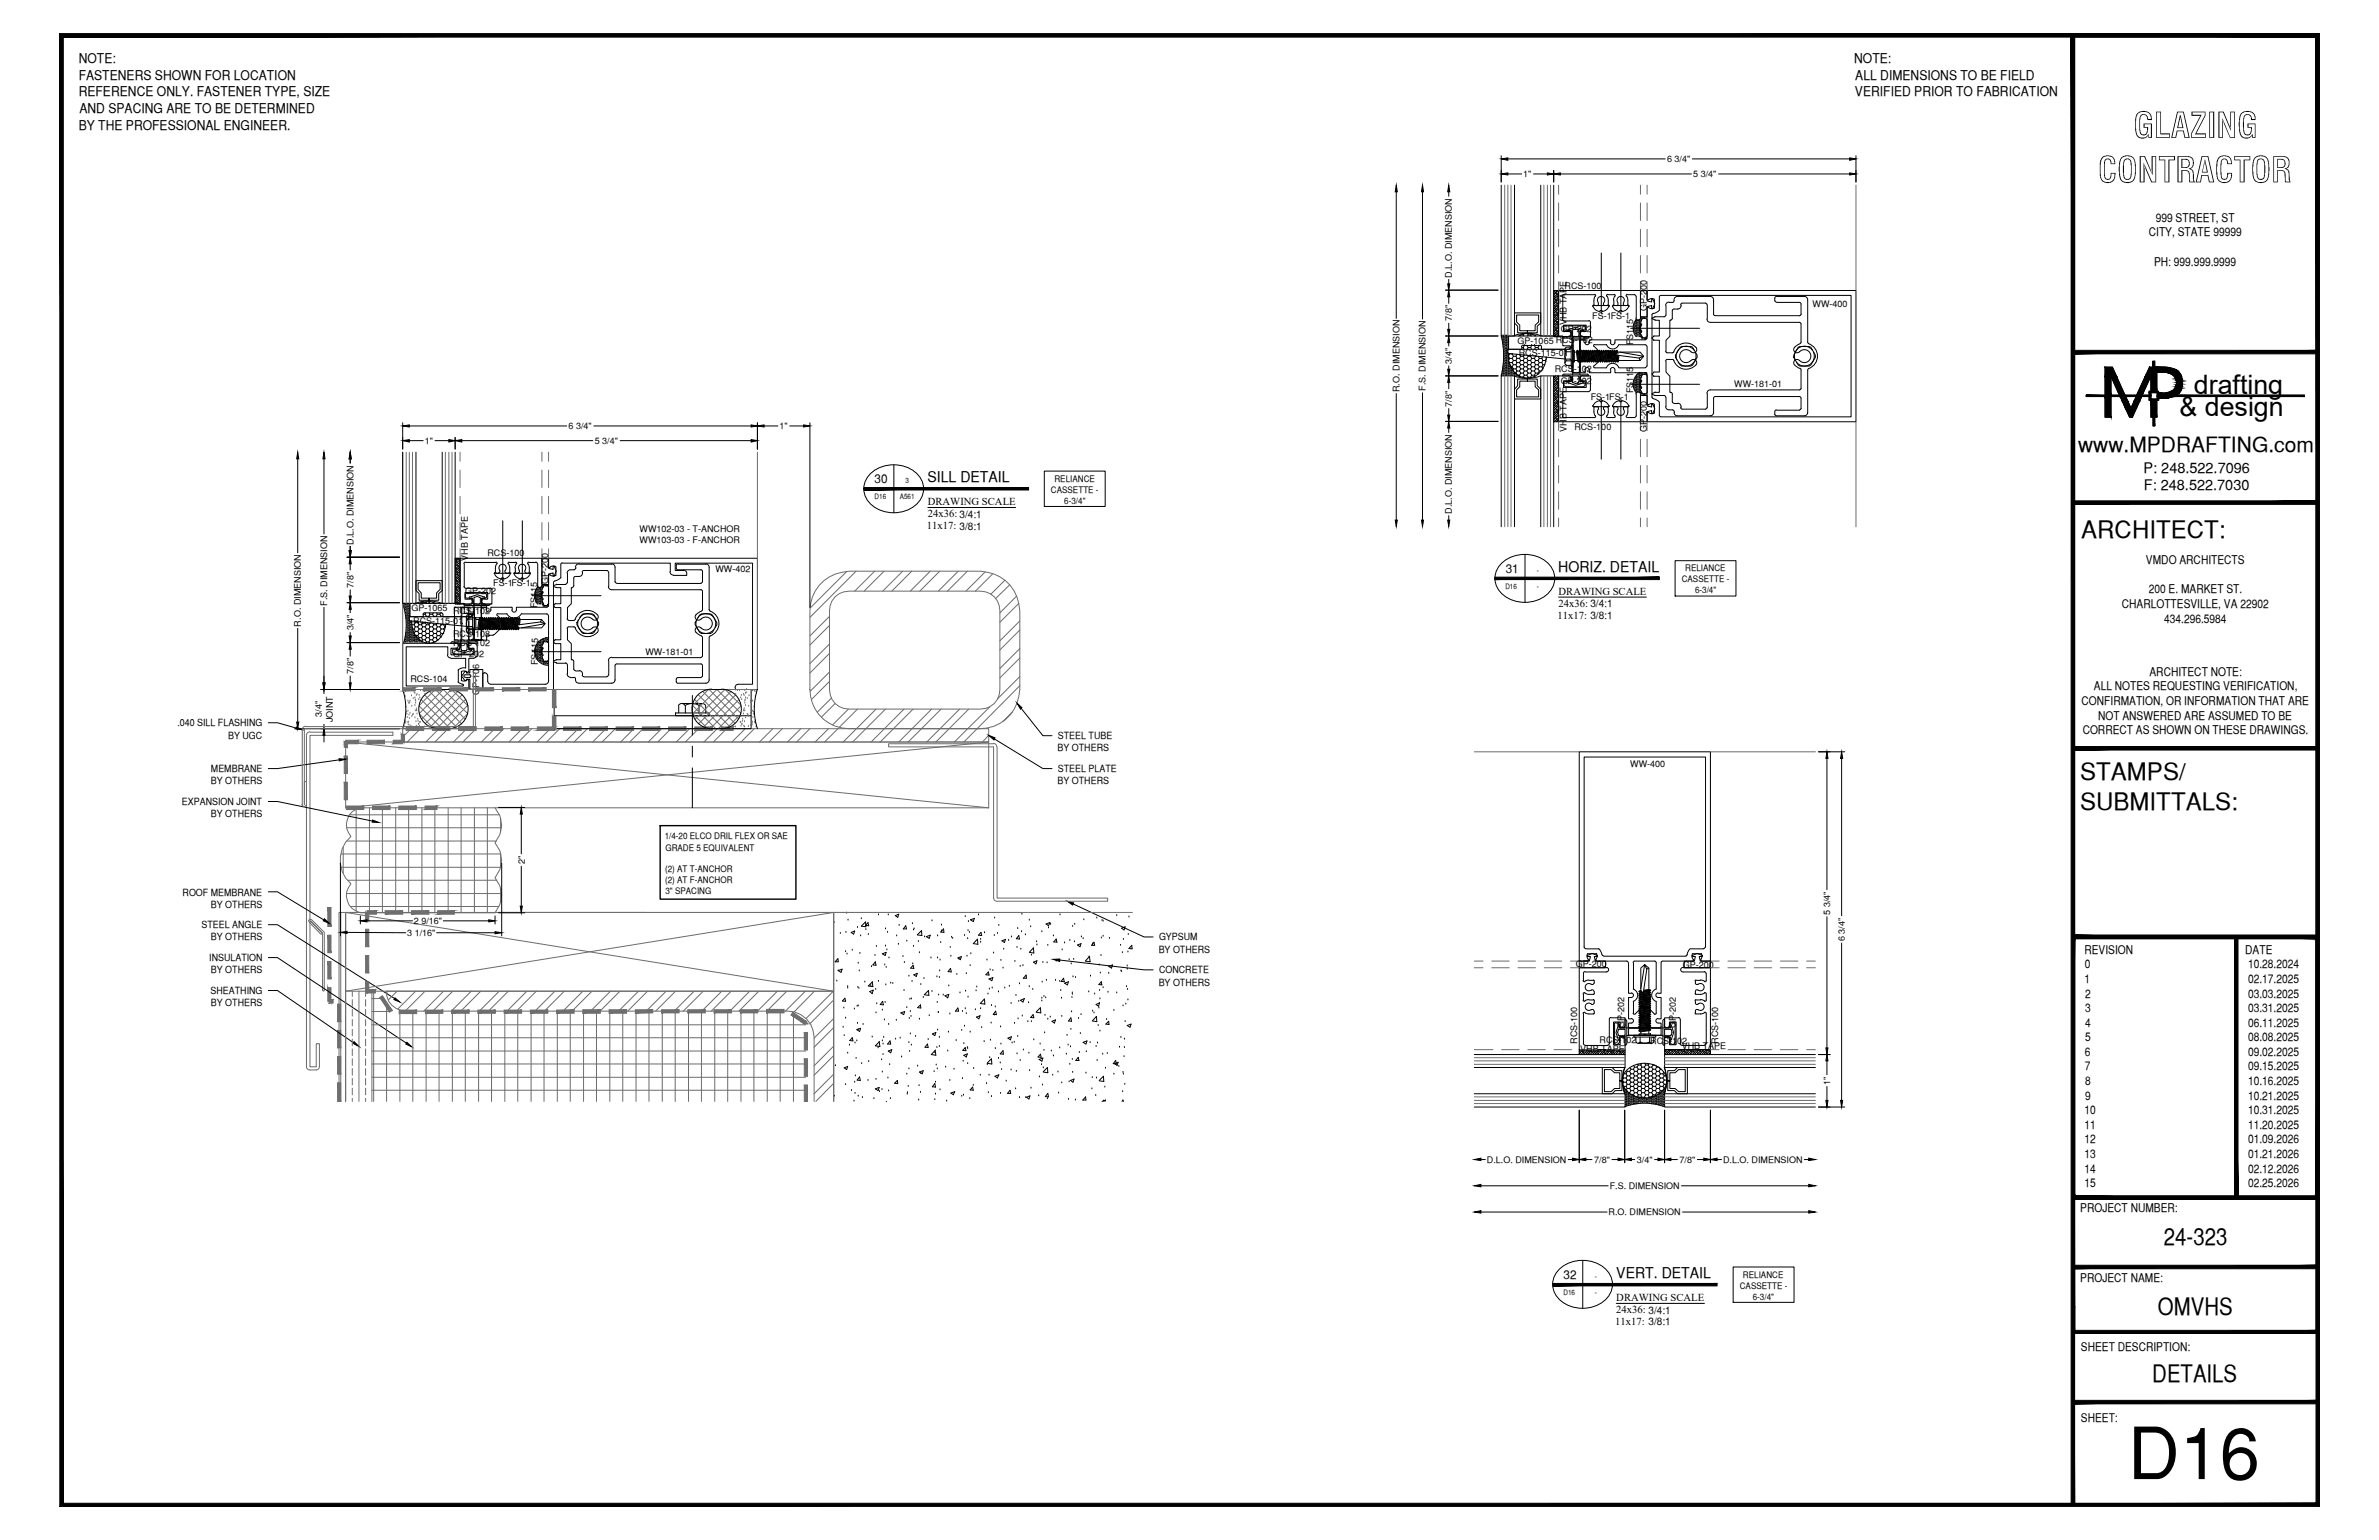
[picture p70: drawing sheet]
<svg xmlns="http://www.w3.org/2000/svg" width="432mm" height="279mm" viewBox="0 0 432 279" stroke-linecap="round" stroke-linejoin="round" font-family="sans-serif">
<defs><g id="words">
<text font-size="13.1" x="386.2" y="268.4">D16</text>
<g font-size="6.3">
<text x="387.2" y="25">GLAZING</text>
<text x="380.8" y="33.1">CONTRACTOR</text>
</g>
<g font-size="4.9">
<text x="398.2" y="71.5">drafting</text>
<text x="395.6" y="75.5">&amp; design</text>
</g>
<g font-size="4.4">
<text x="377.8" y="97.5">ARCHITECT:</text>
<text x="377.6" y="141.5">STAMPS/</text>
<text x="377.6" y="146.9">SUBMITTALS:</text>
<text x="392.7" y="225.8">24-323</text>
<text x="391.7" y="238.5">OMVHS</text>
<text x="390.7" y="250.7">DETAILS</text>
</g>
<text font-size="3.8" x="377.2" y="82">www.MPDRAFTING.com</text>
<g font-size="2.7">
<text x="168.3" y="87.5">SILL DETAIL</text>
<text x="282.8" y="103.8">HORIZ. DETAIL</text>
<text x="293.4" y="231.9">VERT. DETAIL</text>
</g>
<g font-size="2.6">
<text x="389.1" y="85.8">P: 248.522.7096</text>
<text x="389.1" y="89">F: 248.522.7030</text>
</g>
<g font-size="2.4">
<text x="14.3" y="11.4">NOTE:</text>
<text x="336.5" y="11.4">NOTE:</text>
<text x="14.3" y="14.5">FASTENERS SHOWN FOR LOCATION</text>
<text x="14.3" y="17.5">REFERENCE ONLY. FASTENER TYPE, SIZE</text>
<text x="336.7" y="17.5">VERIFIED PRIOR TO FABRICATION</text>
<text x="336.7" y="14.5">ALL DIMENSIONS TO BE FIELD</text>
<text x="14.3" y="23.5">BY THE PROFESSIONAL ENGINEER.</text>
<text x="14.4" y="20.4">AND SPACING ARE TO BE DETERMINED</text>
</g>
<g font-size="2.2">
<text x="391.3" y="40.2">999 STREET, ST</text>
<text x="390" y="42.9">CITY, STATE 99999</text>
<text x="391" y="48.2">PH: 999.999.9999</text>
<text x="158.7" y="87.6">30</text>
<text x="273.3" y="103.9">31</text>
<text x="389.5" y="102.3">VMDO ARCHITECTS</text>
<text x="390" y="107.6">200 E. MARKET ST.</text>
<text x="385.1" y="110.3">CHARLOTTESVILLE, VA 22902</text>
<text x="392.8" y="113">434.296.5984</text>
<text x="380" y="125.2">ALL NOTES REQUESTING VERIFICATION,</text>
<text x="390.1" y="122.6">ARCHITECT NOTE:</text>
<text x="377.8" y="127.9">CONFIRMATION, OR INFORMATION THAT ARE</text>
<text x="380.8" y="130.6">NOT ANSWERED ARE ASSUMED TO BE</text>
<text x="378" y="133.2">CORRECT AS SHOWN ON THESE DRAWINGS.</text>
<text x="378.3" y="173">REVISION</text>
<text x="407.5" y="173">DATE</text>
<text x="378.3" y="178.3">1</text>
<text x="378.4" y="175.7">0</text>
<text x="408" y="175.7">10.28.2024</text>
<text x="408" y="178.3">02.17.2025</text>
<text x="378.5" y="181">2</text>
<text x="378.5" y="183.6">3</text>
<text x="408" y="181">03.03.2025</text>
<text x="408" y="183.6">03.31.2025</text>
<text x="378.4" y="191.6">6</text>
<text x="378.5" y="186.2">4</text>
<text x="378.5" y="188.9">5</text>
<text x="408" y="186.2">06.11.2025</text>
<text x="408" y="188.9">08.08.2025</text>
<text x="408" y="191.6">09.02.2025</text>
<text x="378.4" y="194.2">7</text>
<text x="378.5" y="196.8">8</text>
<text x="408" y="194.2">09.15.2025</text>
<text x="408" y="196.8">10.16.2025</text>
<text x="378.3" y="202.1">10</text>
<text x="378.5" y="199.5">9</text>
<text x="408" y="199.5">10.21.2025</text>
<text x="408" y="202.1">10.31.2025</text>
<text x="378.3" y="204.8">11</text>
<text x="378.3" y="207.5">12</text>
<text x="408" y="204.8">11.20.2025</text>
<text x="408" y="207.5">01.09.2026</text>
<text x="378.3" y="210.1">13</text>
<text x="378.3" y="212.7">14</text>
<text x="378.3" y="215.4">15</text>
<text x="408" y="210.1">01.21.2026</text>
<text x="408" y="212.7">02.12.2026</text>
<text x="408" y="215.4">02.25.2026</text>
<text x="377.6" y="219.9">PROJECT NUMBER:</text>
<text x="283.8" y="232">32</text>
<text x="377.6" y="232.5">PROJECT NAME:</text>
<text x="377.7" y="245.2">SHEET DESCRIPTION:</text>
<text x="377.7" y="257.9">SHEET:</text>
</g>
<g font-size="1.9">
<text x="168.4" y="91.6">DRAWING SCALE</text>
<text x="168.4" y="93.9">24x36: 3/4:1</text>
<text x="168.2" y="96">11x17: 3/8:1</text>
<text x="282.9" y="107.9">DRAWING SCALE</text>
<text x="282.7" y="112.3">11x17: 3/8:1</text>
<text x="282.9" y="110.1">24x36: 3/4:1</text>
<text x="293.4" y="236">DRAWING SCALE</text>
<text x="293.4" y="238.3">24x36: 3/4:1</text>
<text x="293.2" y="240.4">11x17: 3/8:1</text>
</g>
<g font-size="1.8">
<text x="32.2" y="131.8">.040 SILL FLASHING</text>
<text x="41.4" y="134">BY UGC</text>
<text x="192" y="136.3">BY OTHERS</text>
<text x="192" y="134.1">STEEL TUBE</text>
<text x="38.3" y="140.1">MEMBRANE</text>
<text x="38.3" y="142.3">BY OTHERS</text>
<text x="192" y="142.3">BY OTHERS</text>
<text x="192" y="140.1">STEEL PLATE</text>
<text x="33" y="146">EXPANSION JOINT</text>
<text x="38.3" y="148.3">BY OTHERS</text>
<text x="33.1" y="162.5">ROOF MEMBRANE</text>
<text x="38.3" y="164.7">BY OTHERS</text>
<text x="36.6" y="168.4">STEEL ANGLE</text>
<text x="38.3" y="170.6">BY OTHERS</text>
<text x="210.3" y="172.8">BY OTHERS</text>
<text x="210.4" y="170.6">GYPSUM</text>
<text x="38" y="174.4">INSULATION</text>
<text x="38.3" y="176.6">BY OTHERS</text>
<text x="210.3" y="178.8">BY OTHERS</text>
<text x="210.4" y="176.6">CONCRETE</text>
<text x="38.2" y="180.3">SHEATHING</text>
<text x="38.3" y="182.6">BY OTHERS</text>
</g>
<g font-size="1.6">
<text x="302.6" y="29.5">6 3/4&quot;</text>
<text x="276.5" y="32.1">1&quot;</text>
<text x="307.3" y="32.1">5 3/4&quot;</text>
<text x="263.5" y="50.4" transform="rotate(-90 263.5 50.4)">D.L.O. DIMENSION</text>
<text x="284" y="52.5">RCS-100</text>
<text x="263.5" y="58.2" transform="rotate(-90 263.5 58.2)">7/8&quot;</text>
<text x="284.4" y="59" transform="rotate(-90 284.4 59)">VHB TAPE</text>
<text x="289" y="57.8">FS-1FS-1</text>
<text x="298.9" y="56.4" transform="rotate(-90 298.9 56.4)">GP-200</text>
<text x="329" y="55.6">WW-400</text>
<text x="263.5" y="66" transform="rotate(-90 263.5 66)">3/4&quot;</text>
<text x="275.5" y="62.5">GP-1065 RCS-102</text>
<text x="275.7" y="64.6">RCS-115-01</text>
<text x="283.3" y="60.3">GP-202</text>
<text x="288.7" y="65.2">FS-325</text>
<text x="296.4" y="62.7" transform="rotate(-90 296.4 62.7)">FS115</text>
<text x="254" y="71.1" transform="rotate(-90 254 71.1)">R.O. DIMENSION</text>
<text x="258.8" y="70.9" transform="rotate(-90 258.8 70.9)">F.S. DIMENSION</text>
<text x="282.2" y="67.6">RCS-102</text>
<text x="283.3" y="69.7">GP-202</text>
<text x="296.4" y="71.4" transform="rotate(-90 296.4 71.4)">FS115</text>
<text x="314.8" y="70.2">WW-181-01</text>
<text x="103.2" y="77.9">6 3/4&quot;</text>
<text x="141.5" y="77.9">1&quot;</text>
<text x="263.5" y="73.8" transform="rotate(-90 263.5 73.8)">7/8&quot;</text>
<text x="288.7" y="72.6">FS-1FS-1</text>
<text x="77.1" y="80.6">1&quot;</text>
<text x="107.9" y="80.5">5 3/4&quot;</text>
<text x="284.4" y="78.3" transform="rotate(-90 284.4 78.3)">VHB TAPE</text>
<text x="285.7" y="78">RCS-100</text>
<text x="298.9" y="78.4" transform="rotate(-90 298.9 78.4)">GP-200</text>
<text x="190.8" y="89.4">CASSETTE -</text>
<text x="191.4" y="87.4">RELIANCE</text>
<text x="193.2" y="91.4">6-3/4&quot;</text>
<text x="263.5" y="93.2" transform="rotate(-90 263.5 93.2)">D.L.O. DIMENSION</text>
<text x="64.1" y="98.8" transform="rotate(-90 64.1 98.8)">D.L.O. DIMENSION</text>
<text x="84.9" y="101.7" transform="rotate(-90 84.9 101.7)">VHB TAPE</text>
<text x="88.5" y="100.9">RCS-100</text>
<text x="116.1" y="96.5">WW102-03 - T-ANCHOR</text>
<text x="116.1" y="98.6">WW103-03 - F-ANCHOR</text>
<text x="64.1" y="106.7" transform="rotate(-90 64.1 106.7)">7/8&quot;</text>
<text x="84.5" y="107.8">GP-202</text>
<text x="89.5" y="106.3">FS-1FS-1</text>
<text x="99.5" y="105.9" transform="rotate(-90 99.5 105.9)">GP-200</text>
<text x="129.9" y="103.7">WW-402</text>
<text x="305.2" y="105.7">CASSETTE -</text>
<text x="305.9" y="103.6">RELIANCE</text>
<text x="307.7" y="107.6">6-3/4&quot;</text>
<text x="54.6" y="113.7" transform="rotate(-90 54.6 113.7)">R.O. DIMENSION</text>
<text x="59.4" y="109.9" transform="rotate(-90 59.4 109.9)">F.S. DIMENSION</text>
<text x="74.7" y="110.9">GP-1065</text>
<text x="75" y="113.3">RCS-115-01</text>
<text x="82.2" y="111.4">RCS-102</text>
<text x="88.3" y="113.9">FS-325</text>
<text x="97.5" y="110.4" transform="rotate(-89 97.5 110.4)">FS115</text>
<text x="64.1" y="114.4" transform="rotate(-90 64.1 114.4)">3/4&quot;</text>
<text x="82.2" y="115.5">RCS-108</text>
<text x="82.2" y="119.3">GP-202</text>
<text x="82.2" y="117.2">RCS-102</text>
<text x="117.2" y="118.8">WW-181-01</text>
<text x="64.1" y="122.2" transform="rotate(-90 64.1 122.2)">7/8&quot;</text>
<text x="74.5" y="123.8">RCS-104</text>
<text x="97.6" y="120.6" transform="rotate(-89 97.6 120.6)">FS115</text>
<text x="58.4" y="130" transform="rotate(-90 58.4 130)">3/4&quot;</text>
<text x="60.4" y="131" transform="rotate(-90 60.4 131)">JOINT</text>
<text x="87" y="126" transform="rotate(-90 87 126)">GP-106</text>
<text x="295.9" y="139.1">WW-400</text>
<text x="120.6" y="152.3">1/4-20 ELCO DRIL FLEX OR SAE</text>
<text x="120.8" y="154.3">GRADE 5 EQUIVALENT</text>
<text x="95.2" y="156.8" transform="rotate(-90 95.2 156.8)">2&quot;</text>
<text x="120.7" y="158.2">(2) AT T-ANCHOR</text>
<text x="120.7" y="160.3">(2) AT F-ANCHOR</text>
<text x="75.1" y="167.6">2 9/16&quot;</text>
<text x="120.8" y="162.2">3&quot; SPACING</text>
<text x="332.2" y="166" transform="rotate(-90 332.2 166)">5 3/4&quot;</text>
<text x="73.9" y="169.8">3 1/16&quot;</text>
<text x="334.8" y="170.8" transform="rotate(-90 334.8 170.8)">6 3/4&quot;</text>
<text x="286" y="175.5">GP-200</text>
<text x="305.4" y="175.6">GP-200</text>
<text x="299" y="185.7" transform="rotate(-90 299 185.7)">FS-325</text>
<text x="286.3" y="189.4" transform="rotate(-90 286.3 189.4)">RCS-100</text>
<text x="286.8" y="190.9">VHB TAPE</text>
<text x="290.3" y="189.3">RCS-102</text>
<text x="294.8" y="186.4" transform="rotate(-90 294.8 186.4)">GP-202</text>
<text x="299.5" y="189.4">RCS-102</text>
<text x="304.2" y="186.4" transform="rotate(-90 304.2 186.4)">GP-202</text>
<text x="305.2" y="190.2">VHB TAPE</text>
<text x="311.8" y="189.4" transform="rotate(-90 311.8 189.4)">RCS-100</text>
<text x="332.2" y="196.8" transform="rotate(-90 332.2 196.8)">1&quot;</text>
<text x="269.9" y="210.9">D.L.O. DIMENSION</text>
<text x="289.4" y="210.9">7/8&quot;</text>
<text x="292.2" y="215.7">F.S. DIMENSION</text>
<text x="297.1" y="210.9">3/4&quot;</text>
<text x="304.9" y="210.9">7/8&quot;</text>
<text x="312.7" y="210.9">D.L.O. DIMENSION</text>
<text x="292" y="220.5">R.O. DIMENSION</text>
<text x="315.8" y="233.8">CASSETTE -</text>
<text x="316.4" y="231.8">RELIANCE</text>
<text x="318.1" y="235.8">6-3/4&quot;</text>
</g>
<g font-size="1.3">
<text x="164.3" y="87.6">3</text>
<text x="158.7" y="90.6">D16</text>
<text x="163.3" y="90.6">A561</text>
<text x="273.2" y="106.8">D16</text>
<text x="279" y="103.9">-</text>
<text x="279" y="106.8">-</text>
<text x="289.5" y="232">-</text>
<text x="283.8" y="234.9">D16</text>
<text x="289.5" y="234.9">-</text>
</g>
</g></defs>
<!-- layer: SURROUNDING CONDITIONS -->
<g fill="none" stroke="#6c6c6c" stroke-width=".18">
<path d="M149.5 105.3a7.8 7.8 0 0 1 4.6-1.7h23.8a7.3 7.3 0 0 1 7.2 7.2v14.3a7.2 7.2 0 0 1-7.2 7.1h-23.8a7.1 7.1 0 0 1-7.1-7.1v-14.3a7.2 7.2 0 0 1 2.5-5.5zM150.6 111.8l-3.6 3.6M150.6 116.8l-3.6 3.6M150.6 113.5l-3.6 3.5M150.6 118.6l-3.6 3.5M151.6 108.3l.7-.6 .9-.3 .9-.1h23.8a3.5 3.5 0 0 1 3.6 3.5v14.3a3.5 3.5 0 0 1-3.6 3.6h-23.8a3.5 3.5 0 0 1-3.5-3.6v-14.3l.1-.9 .3-.9zM153.7 103.7l-6.6 6.6M155.4 103.6l-8.4 8.4M158.7 103.6l-3.6 3.7M160.5 103.6l-3.7 3.7M163.8 103.6l-3.6 3.7M165.5 103.6l-3.6 3.7"/>
<path d="M168.8 103.6l-3.6 3.7M170.6 103.6l-3.7 3.7M173.9 103.6l-3.6 3.7M175.6 103.6l-3.6 3.7M178.8 103.8l-3.5 3.5M180.2 104.1l-3.2 3.2M182.4 105.3l-2.6 2.5M183.3 106.1l-2.6 2.5M184.5 108.1l-3 3.1M184.9 109.5l-3.4 3.4M185.1 112.6l-3.6 3.7M185.1 117.7l-3.6 3.6"/>
<path d="M185.1 114.3l-3.6 3.6M185.1 119.4l-3.6 3.6M54.9 132.4v13.6M55.2 132.4v13.6v-4.2h.4v4.2M55.5 131.8a.6 .6 0 0 0-.6 .6M55.5 132.1l-.3 .3M55.5 131.8h30.4v-9.7h.4v10.1h-30.8M55.6 133.4v60.1a.6 .6 0 0 0 .6 .6M56.2 132.8a.6 .6 0 0 0-.6 .6M56.3 132.8h15v.6h-15v60.1h1.1v-4.1h.6v4.1a.6 .6 0 0 1-.6 .6M62.7 134.6h116.8v12h-116.8zM62.7 134.6l116.8 12"/>
<path d="M73.1 132.2h106.4v2.4h-106.4zM73.1 124.8v.5M74.6 132.2l-1.5 1.5M76.1 128.1l4.2 4.1M76.1 129.4l4.4-4.3 4.4 4.4-2.6 2.6M76.2 129.6l2.4 2.5M76.3 132.2l-2.4 2.4M76.5 126.9l5.2 5.3M77.1 126.1l5.8 5.8M78 125.5l5.8 5.8M78.9 125.2l-2.8 2.8M79.1 125.1l5.4 5.4"/>
<path d="M79.7 132.2l-2.4 2.4M81.3 132.2l-2.4 2.4M81.9 125.1l-5.3 5.3M82 125.1l3 3M83.1 125.5l-5.9 5.8M83.9 126l-5.8 5.9M84.5 126.9l-5.3 5.3M84.7 132.2l-2.4 2.4M84.9 128l-4.2 4.2M86.4 132.2l-2.4 2.4M89.8 132.2l-2.4 2.4M91.4 132.2l-2.4 2.4"/>
<path d="M94.8 132.2l-2.4 2.4M96.5 132.2l-2.4 2.4M99.9 132.2l-2.4 2.4M101.6 132.2l-2.4 2.4M105 132.2l-2.4 2.4M106.6 132.2l-2.4 2.4M110 132.2l-2.4 2.4M111.7 132.2l-2.4 2.4M115.1 132.2l-2.5 2.4M116.7 132.2l-2.4 2.4M120.1 132.2l-2.4 2.4M121.8 132.2l-2.4 2.4"/>
<path d="M125.2 132.2l-2.5 2.4M125.7 128l4.2 4.2M126 126.9l5.4 5.3M126.7 126l5.8 5.9M126.8 132.2l-2.4 2.4M127.6 125.5l5.8 5.8M128.6 125.1l-2.9 3M128.7 125.1l5.3 5.3M130.2 132.2l-2.4 2.4M131.6 125.1l-5.4 5.4M131.7 125.2l2.8 2.8M131.9 132.2l-2.4 2.4"/>
<path d="M132.7 125.5l-5.9 5.8M133 131.9v.6M133.5 126.1l-5.8 5.8M134.1 126.9l-5.2 5.3M134.4 129.6l-2.4 2.5M134.5 129.4l-4.4-4.3-4.4 4.4 2.6 2.6M134.5 128.1l-4.1 4.1M135.3 132.2l-2.5 2.4M136.9 132.2l-2.4 2.4M140.3 132.2l-2.4 2.4M142 132.2l-2.4 2.4M145.4 132.2l-2.5 2.4"/>
<path d="M147 132.2l-2.4 2.4M150.4 132.2l-2.4 2.4M150.6 121.9l-3.5 3.5M150.6 123.6l-3.3 3.3M150.9 126.6l-2.6 2.6M151.6 127.6l-2.5 2.5M152.1 132.2l-2.4 2.4M154 128.7l-2.9 2.8M155.6 128.7l-3.3 3.3M159 128.7l-6 5.9M160.7 128.7l-6 5.9M164.1 128.7l-6 5.9"/>
<path d="M165.7 128.7l-5.9 5.9M169.1 128.7l-6 5.9M170.8 128.7l-6 5.9M174.2 128.7l-6 5.9M175.8 128.7l-5.9 5.9M179.5 134.6l-116.8 12M179.5 133.4l-1.2 1.2M179.6 128.3l-6.4 6.3M180.3 134.9a.6 .6 0 0 1 .6 .6M180.3 134.9h-19v.6h19v27.4M181 135.5v27.4h20v.6h-20.1a.6 .6 0 0 1-.6-.6M183.8 129.2l-1.8 1.7"/>
<path d="M185.1 122.7l-4 4M185.1 124.4l-10.2 10.2M54.8 145.9a.41 .41 0 0 0 .4 .4 .41 .41 0 0 0 .4-.4M61.9 154.9h29M62.3 153.7v4.7M62.9 150.2h28.1M63 152.6h27.1M63.1 159.7h27.1M63.5 147.8h27.1M64.6 146.8v18.5M65.4 146.6a3.2 3.2 0 0 0-1.7 5.2 5.7 5.7 0 0 0 0 8.5 3.2 3.2 0 0 0 1.7 5.3h24.5a4.8 4.8 0 0 0 0-6.3 4.8 4.8 0 0 0 0-6.4 4.8 4.8 0 0 0 0-6.3M67.1 146.6v18.9"/>
<path d="M69.4 146.6v18.9M71.8 146.6v18.9M74.2 146.6v18.9M76.6 146.6v18.9M78.9 146.6v18.9M81.3 146.6v18.9M83.7 146.6v18.9M86.1 146.6v18.9M88.5 146.6v18.9M90.9 148.4v2.6M90.9 154.7v2.7h-28.9M56.3 167.1l2.2 2.2v.2h-.3l-2.1-2.2-.1-.3 .3-.2 .3 .1 2.3 2.3v10.5l-.2 .1-.2-.1"/>
<path d="M56.4 167.1l2.1 2.2v10.4v-2M59.5 164.7h.6M61.8 165.5v34.3M62.7 165.5h88.6v14.3h-88.6zM62.9 162.1h28.1M63.6 164.5h27M63.9 179.8v1M65.2 179.8v20M65.4 165.5h-3.9v34.3M66.4 179.8v1M67.5 179.8v20M67.8 179.8v20"/>
<path d="M70.4 179.8l-.2 .3M72.1 179.8l-1.6 1.6M75.4 179.8l-3.2 3.3M77.2 179.8l-3.7 3.7M80.5 179.8l-3.6 3.7M82.2 179.8l-3.7 3.7M82.4 165.2v.7M85.5 179.8l-3.6 3.7M87.2 179.8l-3.6 3.7M90.6 179.8l-3.6 3.7M90.9 161.1v2.6M92.3 179.8l-3.7 3.7"/>
<path d="M95.6 179.8l-3.6 3.7M97.3 179.8l-3.6 3.7M100.7 179.8l-3.6 3.7M102.4 179.8l-3.6 3.7M105.8 179.8l-3.6 3.7M107.4 179.8l-3.6 3.7M110.8 179.8l-3.6 3.7M112.5 179.8l-3.6 3.7M115.9 179.8l-3.6 3.7M117.2 165.5h-27.3h95.2M117.5 179.8l-3.6 3.7M120.9 179.8l-3.6 3.7"/>
<path d="M122.6 179.8l-3.6 3.7M126 179.8l-3.6 3.7M127.6 179.8l-3.6 3.7M131 179.8l-3.6 3.7M132.7 179.8l-3.6 3.7M136.1 179.8l-3.6 3.7M137.7 179.8l-3.6 3.7M141.1 179.8l-3.6 3.7M142.8 179.8l-3.6 3.7M146.2 179.8l-3.6 3.7M147.8 179.8l-3.7 3.8M151.3 179.8l-5 5"/>
<path d="M151.3 165.5l-88.6 14.3v20v-34.3l88.6 14.3M205.5 165.5h-54.2v34.3v-20h-81.2a3.6 3.6 0 0 0 3.6 3.7h69.3a4.8 4.8 0 0 1 4.8 4.7v11.6M56.3 194.1h1.1M63.9 181.4v1.2M63.9 183.1v1.2M63.9 185v1.1M63.9 186.8v1.1M63.9 188.5v1.2M63.9 190.3v1.2M63.9 192.1v1.2M63.9 193.9v1.2M63.9 195.6v1.2"/>
<path d="M63.9 197.4v1.2M63.9 199.3v.5M66.4 181.4v1.2M66.4 183.1v1.2M66.4 185v1.1M66.4 186.8v1.1M66.4 188.5v1.2M66.4 190.3v1.2M66.4 192.1v1.2M66.4 193.9v1.2M66.4 195.6v1.2M66.4 197.4v1.2"/>
<path d="M66.4 199.3v.5M67.5 197.8h78.7M67.5 195.5h78.7M67.5 193h78.7M67.5 190.7h78.7M67.5 188.3h78.7M67.5 185.9h78.7M67.5 183.5h3.4M67.5 181.2h1.9M70.2 182.3v17.5M72.6 183.6v16.2M74.9 183.6v16.2"/>
<path d="M77.3 183.6v16.2M79.7 183.6v16.2M82.1 183.6v16.2M84.5 183.6v16.2M86.9 183.6v16.2M89.2 183.6v16.2M91.6 183.6v16.2M94 183.6v16.2M96.4 183.6v16.2M98.7 183.6v16.2M101.2 183.6v16.2M103.5 183.6v16.2"/>
<path d="M105.9 183.6v16.2M108.3 183.6v16.2M110.7 183.6v16.2M113 183.6v16.2M115.4 183.6v16.2M117.8 183.6v16.2M120.2 183.6v16.2M122.6 183.6v16.2M125 183.6v16.2M127.3 183.6v16.2M129.7 183.6v16.2M132.1 183.6v16.2"/>
<path d="M134.5 183.6v16.2M136.8 183.6v16.2M139.3 183.6v16.2M141.6 183.6v16.2M144 184.1v15.7M151.3 184.8l-3.5 3.5M151.3 189.8l-3.5 3.6M151.3 194.9l-3.5 3.5M151.3 181.4l-4.2 4.3M151.3 186.4l-3.5 3.6M151.3 191.5l-3.5 3.6M151.3 196.5l-3.2 3.3"/>
</g>
<g fill="#6c6c6c" stroke="#6c6c6c" stroke-width=".18">
<path d="M61.3 196.5v3.3h.5zM61.3 196.5h.5v3.3z"/>
<path d="M61.3 191.7v3.2h.5zM61.3 191.7h.5v3.2z"/>
<path d="M61.3 186.9v3.2h.5zM61.3 186.9h.5v3.2z"/>
<path d="M61.3 182.2v3.2h.5zM61.3 182.2h.5v3.2z"/>
<path d="M59.8 182h.7v-.6zM59.8 181.4h.7l-.7 .6z"/>
<path d="M59.5 179.2v2.5h.6zM59.5 179.2h.6v2.5z"/>
<path d="M59.5 174.4v3.2h.6zM59.5 174.4h.6v3.2z"/>
<path d="M59.5 169.7v3.1h.6zM59.5 169.7h.6v3.1z"/>
<path d="M59.5 164.7v3.4h.6zM59.5 164.7h.6v3.4z"/>
<path d="M77.2 146.9h2.1v-.7zM77.2 146.2h2.1l-2.1 .7z"/>
<path d="M72.4 146.9h3.2v-.7zM72.4 146.2h3.2l-3.2 .7z"/>
<path d="M67.6 146.9h3.2v-.7zM67.6 146.2h3.2l-3.2 .7z"/>
<path d="M62.9 146.9h3.1v-.7zM62.9 146.2h3.1l-3.1 .7z"/>
<path d="M62.5 141.9v3.2h.6zM62.5 141.9h.6v3.2z"/>
<path d="M62.5 137.2v3.1h.6zM62.5 137.2h.6v3.1z"/>
<path d="M62.5 134.6v1h.6zM62.5 134.6h.6v1z"/>
<path d="M62.7 134.3v.6l2.3-.6zM62.7 134.9l2.3-.6v.6z"/>
<path d="M66.6 134.3v.6l3.2-.6zM66.6 134.9l3.2-.6v.6z"/>
<path d="M71.4 134.3v.6l1.7-.6zM71.4 134.9l1.7-.6v.6z"/>
<path d="M72.8 133.2v1.4h.6zM72.8 133.2h.6v1.4z"/>
<path d="M73.7 131.9v.6l3.2-.6zM73.7 132.5l3.2-.6v.6z"/>
<path d="M78.5 131.9v.6l3.2-.6zM78.5 132.5l3.2-.6v.6z"/>
<path d="M83.2 131.9v.6l3.2-.6zM83.2 132.5l3.2-.6v.6z"/>
<path d="M88 131.9v.6l3.2-.6zM88 132.5l3.2-.6v.6z"/>
<path d="M92.8 131.9v.6l3.1-.6zM92.8 132.5l3.1-.6v.6z"/>
<path d="M97.5 131.9v.6l3.1-.6zM97.5 132.5l3.1-.6v.6zM100.6 131.9v.6l.1-.6zM100.7 131.9v.6h-.1z"/>
<path d="M102.3 131.9v.6l3.2-.6zM102.3 132.5l3.2-.6v.6z"/>
<path d="M107.1 131.9v.6l3.1-.6zM107.1 132.5l3.1-.6v.6z"/>
<path d="M111.8 131.9v.6l3.2-.6zM111.8 132.5l3.2-.6v.6z"/>
<path d="M116.6 131.9v.6l3.2-.6zM116.6 132.5l3.2-.6v.6z"/>
<path d="M121.3 131.9v.6l3.2-.6zM121.3 132.5l3.2-.6v.6z"/>
<path d="M126.1 131.9v.6l3.2-.6zM126.1 132.5l3.2-.6v.6z"/>
<path d="M130.9 131.9v.6l2.1-.6zM130.9 132.5l2.1-.6v.6z"/>
<path d="M146 196.8v3h.6zM146 196.8h.6v3z"/>
<path d="M146 192.1v3.2h.6zM146 192.1h.6v3.2z"/>
<path d="M146 187.3v3.2h.6zM146 187.3h.6v3.2z"/>
<path d="M146 185.6v.1h.6zM146 185.6h.6v.1z"/>
<path d="M143.6 184.1l2.5 1.8 .3-.5zM143.9 183.6l2.5 1.8-2.8-1.3z"/>
<path d="M139.1 183.8h3.2v-.7zM139.1 183.1h3.2l-3.2 .7z"/>
<path d="M134.4 183.8h3.1v-.6zM134.4 183.2h3.1l-3.1 .6z"/>
<path d="M129.6 183.8h3.2v-.6zM129.6 183.2h3.2l-3.2 .6z"/>
<path d="M124.8 183.8h3.2v-.6zM124.8 183.2h3.2l-3.2 .6z"/>
<path d="M120.1 183.8h3.2v-.6zM120.1 183.2h3.2l-3.2 .6z"/>
<path d="M115.3 183.8h3.2v-.6zM115.3 183.2h3.2l-3.2 .6z"/>
<path d="M110.6 183.8h3.1v-.6zM110.6 183.2h3.1l-3.1 .6z"/>
<path d="M105.8 183.8h3.2v-.6zM105.8 183.2h3.2l-3.2 .6z"/>
<path d="M101 183.8h3.2v-.6zM101 183.3l3.2-.1-3.2 .6z"/>
<path d="M96.3 183.8h3.1v-.5zM96.3 183.3h3.1l-3.1 .5z"/>
<path d="M91.5 183.8h3.2v-.5zM91.5 183.3h3.2l-3.2 .5z"/>
<path d="M86.7 183.8h3.2v-.5zM86.7 183.3h3.2l-3.2 .5z"/>
<path d="M82 183.8h3.2v-.5zM82 183.3h3.2l-3.2 .5z"/>
<path d="M77.2 183.9l3.2-.1v-.5zM77.2 183.3h3.2l-3.2 .6z"/>
<path d="M72.5 183.9h3.1v-.6zM72.5 183.3h3.1l-3.1 .6z"/>
<path d="M69 181l1.7 2.6 .5-.3zM69 181l.4-.3 1.8 2.6z"/>
<path d="M66.6 180.1h1.5v-.6zM66.6 179.5h1.5l-1.5 .6z"/>
<path d="M66.4 178.1v1.7h.5zM66.4 178.1h.5v1.7z"/>
<path d="M66.4 173.4v3.1h.5zM66.4 173.4h.5v3.1z"/>
<path d="M66.4 168.6v3.2h.5zM66.4 168.6h.5v3.2z"/>
<path d="M66.4 165.5v1.5h.5zM66.4 165.5h.5v1.5z"/>
<path d="M66.6 165.2v.7l1.7-.7zM66.6 165.9l1.7-.7v.7z"/>
<path d="M69.9 165.2v.7l3.2-.7zM69.9 165.9l3.2-.7v.7z"/>
<path d="M74.7 165.2v.7l3.2-.7zM74.7 165.9l3.2-.7v.7z"/>
<path d="M79.4 165.2v.7l3-.7zM79.4 165.9l3-.7v.7z"/>
<path d="M100.3 130v2.2h.6zM100.3 130h.6v2.2z"/>
<path d="M100.3 125.2v3.2h.6zM100.3 125.2h.6v3.2z"/>
<path d="M95.9 125.3h3.2v-.5zM95.9 124.8h3.2l-3.2 .5z"/>
<path d="M91.2 125.3h3.2v-.5zM91.2 124.8h3.2l-3.2 .5z"/>
<path d="M86.4 125.3h3.2v-.5zM86.4 124.8h3.2l-3.2 .5z"/>
<path d="M81.7 125.3h3.1v-.5zM81.7 124.8h3.1l-3.1 .5z"/>
<path d="M76.9 125.3h3.2v-.5zM76.9 124.8h3.2l-3.2 .5z"/>
<path d="M73.1 125.3h2.2v-.5zM73.1 124.8h2.2l-2.2 .5z"/>
</g>
<!-- layer: NOTES -->
<g fill="#fff" stroke="#fff" stroke-width=".18">
<path d="M191.5 132.1v4.9l11-4.9zM191.5 137l11-4.9v4.9z"/>
<path d="M191.5 138.1v4.9l11.8-4.9zM191.5 143l11.8-4.9v4.9z"/>
<path d="M37.7 138.1v4.9l10.5-4.9zM37.7 143l10.5-4.9v4.9z"/>
<path d="M209.8 168.7v4.8l10.5-4.8zM209.8 173.5l10.5-4.8v4.8z"/>
<path d="M209.8 174.6v4.9l10.5-4.9zM209.8 179.5l10.5-4.9v4.9z"/>
<path d="M32.5 144.1v4.9l15.7-4.9zM32.5 149l15.7-4.9v4.9z"/>
<path d="M32.6 160.5v4.9l15.6-4.9zM32.6 165.4l15.6-4.9v4.9z"/>
<path d="M36 166.4v4.9l12.2-4.9zM36 171.3l12.2-4.9v4.9z"/>
<path d="M37.5 172.4v4.9l10.7-4.9zM37.5 177.3l10.7-4.9v4.9z"/>
<path d="M37.7 178.4v4.9l10.5-4.9zM37.7 183.3l10.5-4.9v4.9z"/>
<path d="M31.7 129.8v4.9l16.5-4.9zM31.7 134.7l16.5-4.9v4.9z"/>
</g>
<path d="M53.8 131.9l1.1 .5-1.2-.1zM61.5 137.7h1.2l-1.1 .3zM179.5 133.4l1.1 .5-.2 .3zM184.6 127.6l.9 .8-.3 .3zM67.6 148.8l1.2 .4h-1.2zM58.9 166.7l.9 .8-1.1-.4zM191.1 174.1l1.2-.1v.4zM193.7 163.5l1.2 .3-.2 .4zM64.3 189l.9 .9-1.1-.6zM71.7 181l.9 .8-1.1-.4zM73.9 189.1l.8 .8-1-.5z" fill="#000" stroke="#000" stroke-width=".18"/>
<g fill="none" stroke="#000" stroke-width=".18">
<path d="M189.5 85.5h11.1v6.4h-11.1zM304 101.7h11.1v6.4h-11.1zM48.7 131.1h1.7l3.3 1M61.6 137.9l-11.2 1.5h-1.7M180.5 134l8.8 5.4h1.6M185.4 128.5l3.9 5h1.6M48.7 145.4h1.7l17.2 3.6M48.7 161.8h1.7l8.3 5.1M48.7 167.8h1.7l21.2 13.4M48.7 173.7h1.7l23.3 15.5M48.7 179.7h1.7l13.7 9.5M192.3 174.2l15.3 1.8h1.7"/>
<path d="M194.8 164l12.8 6h1.7M314.6 229.9h11v6.4h-11z"/>
</g>
<!-- layer: SURROUNDING CONDITIONS -->
<g fill="none" stroke="#000" stroke-width=".18">
<path d="M151.4 167.4h.1M151.9 178h.1M152.1 173.9v.6h-.5zM152.1 176.1h.1M152.1 176.1l.7-.3-.1 .6zM152.5 169.4h.1M153.5 172.7h.1M153.5 169.2h.1M153.7 165.7h.1M153.7 173.1h.1M153.9 179.3h.1M153.9 179h.1"/>
<path d="M153.9 166.9h.1M154.5 169.2l.6-.3-.2 .6zM154.7 172.4h.1M155.6 168.3h.1M155.7 179.1h.1M155.8 174.8h.1M155.9 179.3h.1M156 176.1h.1M156.1 173h.1M156.2 169.8h.1M156.3 166.7h.1M156.3 168l.8-.7 .1 .8z"/>
<path d="M157 178.2h.1M157.2 168.7h.1M157.5 167.4l.2 .6-.6-.1zM157.6 169.5h.1M157.9 179.9l.6-.3-.2 .7zM158.1 178.8h.1M158.2 175.4h.1M158.3 178.1l.1 .9-.8-.1 .8-.8M158.8 173.4h.1M158.9 174.5l.1 .6h-.6zM158.9 179.5h.1M159.1 171.7h.1"/>
<path d="M159.4 166h.1M159.4 178.1h.1M160.1 173l.7-.2-.1 .6zM160.6 175.1h.1M160.7 171.6h.1M160.7 168.5h.1M160.8 178.7h.1M160.8 175.5h.1M161 172.3h.1M161.1 169.2h.1M161.2 166h.1M161.4 173.8h.1"/>
<path d="M161.7 178.4h.1M162.1 178.4h.1M162.5 166.1l.6-.2-.2 .5zM162.8 169.8h.1M163.1 171.3h.1M163.2 167.9h.1M163.9 173.5h.1M164.1 179.7h.1M164.1 174.6h.1M164.4 168l.1 .5h-.5zM164.6 170.8h.1M165 177.1h.1"/>
<path d="M165.5 178.1h.1M165.6 167.6h.1M165.7 174.9h.1M165.7 175.1l.2 .6-.6-.1zM165.8 171.7h.1M165.8 168.7h.1M165.9 176.8l.6-.2-.2 .6zM165.9 168.5h.1M166.5 169.6l.8-.8v.9zM166.7 170.8h.1M166.9 172.8h.1M167.1 178.6h.1"/>
<path d="M167.7 177.5h.1M167.8 170h.1M168.1 169.9l.7-.2-.1 .5zM169 173.8h.1M169.2 167.1h.1M169.2 179.9h.1M170.1 177.2h.1M170.2 173.8h.1M170.2 169.8h.1M170.5 177.4h.1M170.6 176.1h.1M170.6 174.2h.1"/>
<path d="M170.8 171h.1M170.9 167.8h.1M170.9 168.9h.1M171.3 168.5v.7l-.5-.1zM172.2 178.9h.1M172.5 171.9h.1M172.5 175.7l.2 .6h-.6zM172.6 173.5h.1M172.7 170.1h.1M172.9 170.2h.1M173.7 176.8h.1M173.9 173.8l.6-.3-.2 .6z"/>
<path d="M174.1 174h.1M175.1 169.7h.1M175.2 166.3h.1M175.3 179.8h.1M175.4 176.7h.1M175.5 173.5h.1M175.6 170.3h.1M175.7 168.8h.1M175.8 167.2h.1M176 169.2h.1M176.1 175.2h.1M176.1 166.9l.7-.3-.1 .6z"/>
<path d="M176.2 173h.1M177.2 179.8h.1M177.3 179.1h.1M177.4 170.4l-.7 .8 .8 .1-.1-.9M177.6 166h.1M178 170.4h.1M178 170.9h.1M178.1 169.2l.1 .5h-.6zM178.7 169.2h.1M179.1 174.2h.1M179.4 176.3l.1 .6-.6-.1zM179.5 177.6l.7-.2-.2 .5z"/>
<path d="M179.6 179.5h.1M179.7 176h.1M180.1 179.3h.1M180.2 176.1h.1M180.3 172.9h.1M180.5 169.7h.1M180.5 166.6h.1M181 169.4h.1M181.2 180h.1M181.3 167.9h.1M181.7 174.2h.1M181.9 170.7l.6-.3-.2 .6z"/>
<path d="M182.1 175.6h.1M182.2 172.2h.1M182.4 179.3h.1M183.1 170.6h.1M183.2 178.9h.1M183.6 170h.1M184.2 174.4h.1M184.6 171.9h.1M184.7 168.5h.1M184.9 169.7l.1 .7-.5-.1zM185 178.5h.1M185.2 175.3h.1"/>
<path d="M185.3 172.2h.1M185.4 169h.1M185.5 165.9h.1M185.7 175.2h.1M186.1 169.6h.1M186.2 176.9l.1 .6h-.6zM186.8 166.9h.1M186.8 179h.1M187.1 168.1h.1M187.2 173.3h.1M187.5 179.5h.1M187.6 172l-.7 .7"/>
<path d="M187.6 172v.9l-.8-.1M187.6 174.6l.6-.3-.2 .6zM188.2 170.9h.1M188.2 171.4h.1M189.1 169h.1M189.2 178.2h.1M189.3 174.6h.1M189.9 167.6l.7-.2-.3 .6zM189.9 177.9h.1M190.1 174.7h.1M190.2 171.5h.1M190.3 168.3h.1"/>
<path d="M190.7 167.7h.1M191.2 169.8h.1M191.6 177.9h.1M191.7 174.4h.1M191.7 170.4l.1 .5h-.5zM192.3 178.1h.1M192.4 166h.1M192.5 179.7h.1M192.8 172.3h.1M193 177.5l.2 .6h-.6zM193.2 171.1h.1M193.2 178.4l.7-.3-.2 .6z"/>
<path d="M194.1 174.1h.1M194.2 170.6h.1M194.4 174.9h.1M194.7 168.1h.1M194.8 177.2h.1M194.9 174.1h.1M195 170.9h.1M195.1 167.7h.1M195.2 177.4h.1M195.6 171.4l.6-.2-.2 .6zM196.3 170h.1M196.6 170.3h.1"/>
<path d="M196.7 166.9h.1M197 174.3l.7-.8 .2 1-.9-.1M197.6 180h.1M197.7 173.6h.1M197.9 177.1h.1M198.3 171.3h.1M198.3 171.4h.1M198.6 170.9l.1 .6h-.6zM199.1 166.6h.1M199.5 175.1h.1M199.6 179.7h.1M199.7 176.5h.1"/>
<path d="M199.8 173.4h.1M199.9 170.2h.1M200 178.7l-.1-.6-.4 .5 .5 .1M200 167h.1M200.2 169.9h.1M200.2 167.1h.1M200.2 179.2h.1M201.2 176.6h.1M201.2 175.3l.7-.2-.2 .5zM201.4 170.2h.1M202.7 166.1h.1M203.4 171.5h.1"/>
<path d="M203.5 176.1h.1M203.6 168.4l.6-.3-.2 .6zM203.6 176.3h.1M203.7 172.8h.1M203.9 170.4h.1M204.5 179h.1M204.6 175.8h.1M204.6 175.3h.1M204.7 179.5h.1M204.7 172.7h.1M204.8 169.5h.1M204.9 166.4h.1"/>
<path d="M205.4 171.5l.1 .6h-.6zM151.4 198.9h.1M151.6 193.4h.1M153 186.4h.1M153.2 182.9h.1M153.2 187.9h.1M153.2 193.7l.7-.2-.2 .6zM153.4 181.1l.1 .6-.6-.1zM153.5 184.7h.1M153.5 196.8h.1M153.9 191.1h.1M154.2 189.6h.1"/>
<path d="M154.6 197.9h.1M154.7 188.3l.1 .5h-.6zM155 199.8h.1M155.1 183.1h.1M155.1 196.3h.1M155.2 198.4h.1M155.2 189.2h.1M155.3 195.2h.1M155.4 192h.1M155.5 188.8h.1M155.5 186.8l.7-.2-.2 .5zM155.6 182.6h.1"/>
<path d="M155.6 185.7h.1M155.8 182.5h.1M155.8 186.8h.1M155.8 198.9h.1M156 195.4l.1 .6h-.5zM156.4 193h.1M156.5 199.1h.1M156.7 185.9h.1M157.5 196h.1M157.7 192.6h.1M158.3 188.2h.1M158.6 199.3h.1"/>
<path d="M158.9 197.5l.7-.2-.2 .6zM159 183.8h.1M159 195.8h.1M159.1 182.1h.1M159.4 190.1h.1M159.6 189l.1 .9-.8-.2 .7-.7M159.6 198.1h.1M160 192.3h.1M160.1 197.7h.1M160.1 194.5h.1M160.1 188.8h.1M160.1 183.3h.1"/>
<path d="M160.2 181.7l.1 .6-.5-.1zM160.3 191.3h.1M160.3 189.4h.1M160.4 188.2h.1M160.5 185h.1M160.7 181.9h.1M160.8 199.8h.1M161.2 195.6h.1M161.2 190.7l.7-.3-.2 .6zM161.3 185.9h.1M161.3 197.9h.1M161.5 193.2h.1"/>
<path d="M161.5 188.8l.2 .6h-.6zM161.6 199.3h.1M162.4 196.5l.5-.5v.6zM162.6 188.5h.1M162.7 185.1h.1M163.4 188.3h.1M163.5 183.8l.7-.3-.2 .6zM163.6 191.8h.1M164.6 182.8h.1M164.6 194.9h.1M164.7 198.5h.1M164.7 198.2h.1"/>
<path d="M164.8 197.1h.1M165 193.9h.1M165 189.2h.1M165 184.8h.1M165.1 190.8h.1M165.2 181.3h.1M165.2 187.6h.1M165.2 183.5h.1M165.4 184.4h.1M165.4 181.2h.1M165.4 189.6h.1M166.2 188h.1"/>
<path d="M166.6 193.4h.1M166.6 182.8l.5-.5v.6zM166.8 199.6h.1M166.8 197h.1M166.9 184.9h.1M166.9 194.5l.7-.3-.2 .6zM167.1 198.2h.1M167.1 194.8h.1M167.6 181h.1M167.8 180.5l.7-.8 .1 .9zM168.3 189.4l.2 .7-.6-.1zM168.5 188.6h.1"/>
<path d="M168.7 184.3h.1M169.2 187.6l.7-.3-.2 .6zM169.5 194.4h.1M169.7 199.5h.1M169.7 191h.1M169.7 196.6l.1 .6h-.6zM169.8 196.3h.1M169.8 198.5h.1M169.8 190.5l-.8 .8 .9 .2-.2-.9M169.9 193.2h.1M170.1 190.1h.1M170.1 181.9h.1"/>
<path d="M170.1 193.9h.1M170.2 186.9h.1M170.3 183.7h.1M170.4 180.5h.1M170.5 189.9h.1M170.5 188.2h.1M170.6 197.7h.1M171.2 180.5h.1M171.5 180.7l.7-.3-.2 .6zM171.6 193.6h.1M171.8 199.8h.1M172 190.7h.1"/>
<path d="M172.1 187.3h.1M172.4 184h.1M172.4 196h.1M172.6 198.3l.7-.2-.3 .5zM173.2 194h.1M173.5 188.8h.1M173.9 182.9l.1 .6h-.6zM174.2 180.1h.1M174.6 198.9h.1M174.6 186.9h.1M174.7 195.7h.1M174.7 183.5h.1"/>
<path d="M174.8 192.5h.1M174.9 198.7h.1M174.9 189.4h.1M174.9 191.5l.7-.3-.2 .6zM175.1 186.2h.1M175.2 183h.1M175.2 190.1l.1 .5h-.5zM175.4 183.9h.1M175.6 190.1h.1M175.6 190.2h.1M175.6 193h.1M175.7 180.9h.1"/>
<path d="M176 199.3h.1M176.1 187.3h.1M176.5 197.2l.2 .6-.6-.1zM176.7 196.9h.1M176.7 193.9h.1M177 183.2h.1M177.9 184.3l-.2 .5-.5-.3 .7-.2M177.9 195.1h.1M178 183h.1M178.2 186.4h.1M178.6 189h.1M178.7 181.2l-.8 .9 .9 .1-.1-.9"/>
<path d="M179.1 196.6h.1M179.2 193.2h.1M179.3 180.3h.1M179.4 198.2h.1M179.5 195.1h.1M179.6 191.9h.1M179.8 188.7h.1M179.9 185.6h.1M180 182.4h.1M180 198.9h.1M180 192.1l-.8 .7M180 192.2v.8l-.8-.1"/>
<path d="M180.5 184.1h.1M180.6 195.3l.7-.3-.3 .6zM180.7 182.7h.1M180.7 190.2h.1M180.7 183.5l.1 .6-.5-.1zM181.2 192h.1M181.5 192.8h.1M181.6 186.3h.1M181.6 198.4h.1M181.7 189.4h.1M181.8 194.1h.1M182.1 190.6v.7l-.6-.1z"/>
<path d="M182.6 196.2h.1M182.9 188.3l.7-.2-.2 .6zM183.3 197.8l.2 .6h-.6zM183.5 182.1h.1M183.5 194.1h.1M183.7 189.2h.1M184.1 189.1h.1M184.1 185.7h.1M184.3 197.5h.1M184.4 180.6h.1M184.5 194.4h.1M184.6 191.2h.1"/>
<path d="M184.7 188h.1M184.8 184.8h.1M184.9 181.7h.1M185 199.1h.1M185.2 192.4h.1M185.2 181.5l.7-.3-.2 .6zM185.5 184.3h.1M185.7 190.5h.1M186.2 199.1h.1M186.3 199.1l.6-.3-.1 .6zM186.6 185.4h.1M186.7 181.9h.1"/>
<path d="M186.8 191.1h.1M186.9 194.2h.1M187.1 197.4h.1M187.2 185.4h.1M187.5 184.1l.1 .6-.5-.1zM187.6 188.7h.1M188.5 198.8h.1M188.6 192.2l.7-.2-.2 .5zM188.7 195.4h.1M188.8 189.4h.1M188.8 191.3l.2 .5h-.6zM188.8 182.8l-.7 .8"/>
<path d="M188.8 182.9l.1 .9-.8-.2M189 193.2h.1M189.1 181.6h.1M189.1 181.1h.1M189.2 196.8h.1M189.4 193.7h.1M189.5 190.6h.1M189.5 180.8h.1M189.6 187.4h.1M189.7 184.2h.1M189.8 181h.1M190.1 199.3h.1"/>
<path d="M190.1 193.7l-.7 .7M190.1 193.7l.1 .9-.8-.1M190.2 184.9h.1M190.2 198.4l.1 .6-.6-.1zM190.6 184.5h.1M190.8 190.7h.1M190.9 185.3l.7-.3-.2 .6zM191.1 195.1h.1M191.2 191.6h.1M192 194.5h.1M192.2 198.3h.1M192.3 190.1h.1"/>
<path d="M192.7 181.1h.1M192.7 184.4h.1M192.7 196.5h.1M193.5 191.3h.1M193.7 187.8h.1M193.9 189.6h.1M193.9 199.5h.1M194.1 196.3h.1M194.2 193.1h.1M194.3 189.9h.1M194.3 196l.6-.2-.1 .5zM194.4 186.8h.1"/>
<path d="M194.4 184.7l.1 .6-.6-.1zM194.5 183.6h.1M194.6 181h.1M194.6 180.4h.1M194.6 180.1h.1M194.6 192.2h.1M194.7 194.6h.1M195.2 199.6h.1M195.7 191.8l.1 .6h-.5zM195.8 184.8h.1M195.9 190.9h.1M196.1 187.5h.1"/>
<path d="M196.2 184.1h.1M196.6 189.1l.7-.3-.2 .6zM197 199l.1 .6h-.6zM197.1 194.7h.1M197.2 190.8h.1M197.9 189.2h.1M198.2 197.5h.1M198.2 195.5h.1M198.3 183.5h.1M198.3 185.2l.7-.8 .1 1-.9-.2M198.6 183.8h.1M198.7 180.3h.1"/>
<path d="M198.9 198.8h.1M198.9 189.9h.1M198.9 182.2l.7-.3-.2 .7zM199 195.6h.1M199.1 192.4h.1M199.2 189.2h.1M199.3 186.1h.1M199.5 182.9h.1M199.5 196l.8-.7v.9l-.8-.1M199.6 187.1h.1M199.6 181.2h.1M200 199.8l.7-.2-.2 .2"/>
<path d="M200.2 191.3h.1M200.3 199.8h.1M200.5 197.2h.1M200.7 193.8h.1M200.7 185.8l.5-.5 .1 .6zM200.9 185h.1M201 191.1h.1M201.1 180h.1M202.2 183.3h.1M202.2 194.9h.1M202.3 193l.6-.3-.1 .6zM202.5 192.4l.1 .6h-.5z"/>
<path d="M202.7 180.1h.1M203.1 193.5h.1M203.2 190h.1M203.5 188.2h.1M203.6 199.8l.2-.2 .1 .2M203.8 198.1h.1M203.8 182.5h.1M203.8 194.6h.1M203.9 194.9h.1M204 191.7h.1M204.1 188.5h.1M204.1 190.1h.1"/>
<path d="M204.2 196.7h.1M204.2 185.4h.1M204.3 182.2h.1M204.6 186.1l.7-.3-.2 .6zM204.7 181.4h.1"/>
</g>
<!-- layer: Extrusion -->
<g fill="none" stroke="#000" stroke-width=".18">
<path d="M299.2 55.8a.92 .92 0 0 0 1.1 .1M299.2 55.7h-.1l-.1 .1v5.5M299.2 54.4h-.1l-.1-.1v-1.6h37.9v23.8h-37.9v-1.6l.1-.1h.1M300.3 54.3a.92 .92 0 0 0-1.1 .1M300.3 54.4v1.5M301.2 53.9v2.4l-.5 .4-.8 .2-.1 .2v15l.1 .1 .8 .3 .5 .4M301.2 53.9l.3-.3h34.5v22h-34.5l-.3-.3M286.8 62v1.4l.5 .4h.9l.9 .8-.9 .8h-.9l-.5 .5v1.4l.3 .3M287.1 61.7l-.3 .2M287.1 61.7h.6v.5M287.7 62.1a.41 .41 0 0 0 .4 .4 .41 .41 0 0 0 .4-.4M287.7 67.1a.41 .41 0 0 1 .4-.4 .41 .41 0 0 1 .4 .4"/>
<path d="M287.7 67.1v.5h-.6M288.5 62.2v-.5h3.9v.5M288.5 67.1v.5h3.9v-.5M289.3 66.4a.22 .22 0 0 0 0 .2 .22 .22 0 0 0 .2 .1M289.4 62.9l1.1 1.1v1.3l-1.1 1.1M289.5 62.5a.22 .22 0 0 0-.2 .1 .22 .22 0 0 0 0 .3M289.5 66.7h2.1M291.6 66.7a1.17 1.17 0 0 1 1.1-.8 1.17 1.17 0 0 1 1.1 .8M292.3 62.1a.41 .41 0 0 0 .4 .4 .41 .41 0 0 0 .4-.4M292.3 67.1a.41 .41 0 0 1 .4-.4 .41 .41 0 0 1 .4 .4M293.1 67.1v.5h5.5M293.8 62.5a1.17 1.17 0 0 1-1.1 .8 1.17 1.17 0 0 1-1.1-.8h-2.1"/>
<path d="M293.9 62.5h4.7l.3 .3M293.9 66.7h4.7M298.6 67.6l.3 .2M298.6 61.7h-5.5v.5M298.9 66.4l-.3 .3M298.9 61.3l-.3 .3M299 67.9v5.4l.1 .2 .1-.1M299 62.9v3.5M299.2 74.8a.92 .92 0 0 0 1.1 .1M300.3 73.3a.92 .92 0 0 0-1.1 .2M300.3 73.4v1.5M301.2 73v2.4"/>
<path d="M87.4 110.5v1.4l.4 .4h1l.9 .9-.9 .8h-1l-.4 .4v1.4M87.4 115.8l.3 .3M87.7 110.2l-.3 .3M87.7 110.2h.6v.5M88.3 110.6a.41 .41 0 0 0 .4 .5 .41 .41 0 0 0 .4-.5M88.3 115.5v.6h-.6M88.6 115.2l-.3 .3M88.6 115.3h.9M89.1 110.7v-.5h3.9v.5M90.3 111.7l.8 .8v1.3l-1.4 1.3-.2 .1M90.4 111.3a.22 .22 0 0 0-.2 .2 .22 .22 0 0 0 0 .2M90.4 111.4h1.6"/>
<path d="M92 111.3a1.49 1.49 0 0 0 2.6 0M92.9 110.6a.41 .41 0 0 0 .4 .5 .41 .41 0 0 0 .4-.5M94.7 111.4h4.5l.3 .3M99.5 109.9l-.2 .3h-5.6v.5M99.6 102.8l.1 .2h.1M99.6 102.9v-1.6h37.9v23.8h-4v-.3M99.6 111.7v11.8a.6 .6 0 0 1-.6 .6M99.6 104.5v5.4M99.8 104.3a.92 .92 0 0 0 1.1 .1M99.8 104.3h-.1l-.1 .1M100.5 105.7v19.4h-12.9v-3h.3M100.9 102.8a.92 .92 0 0 0-1.1 .1"/>
<path d="M100.9 102.9v1.5M102.1 102.1l-.3 .3v2.4l-.5 .4a.86 .86 0 0 0-.8 .5M102.1 102.2h19.6v1.6M121.6 103.7a.6 .6 0 0 0 .6 .6M124 103.4a.6 .6 0 0 1 .7 .6M124.1 103.5h-1.5v-1.3h14v21.9h-2.6M124.7 104.1v.3h-2.5M87.9 122a.6 .6 0 0 1 .6 .7M88.5 122.7v.8a.6 .6 0 0 0 .6 .6M89.2 124.1h9.8M134 124.1a.6 .6 0 0 0-.6 .6"/>
</g>
<!-- layer: MEDIUM_1 -->
<g fill="none" stroke="#000" stroke-width=".18">
<path d="M274.9 56.8h4.8v1.8l-.7 .6v1.2h-1.8v-.4h1.4v-1l.7-.6v-1.3h-4v1.3l.5 .6v1h1.4v.5v-.1h-1.7v-1.2l-.6-.6zM282 52.7h.9v8.4h-.9zM282 59.9l.2 .2M282 58.7l.4 .4M282 58.2l.2 .2M282 57l.4 .3M282 56.6l.2 .1M282 55.3l.4 .4M282 54.9l.2 .2M282 53.7l.4 .3M282 53.2l.2 .1M282.1 59.2l.5 .5"/>
<path d="M282.1 57.5l.5 .5M282.1 55.8l.5 .5M282.1 54.1l.5 .5M282.3 59.8l.5 .5M282.3 58.1l.5 .5M282.3 56.4l.5 .6M282.3 54.7l.5 .5M282.3 53l.5 .6M282.5 58.7l.4 .4M282.5 57l.4 .4M282.5 55.4l.4 .4M282.5 53.7l.4 .3"/>
<path d="M282.6 53l-.2-.3-.4 .4M282.7 59.4l.2 .2M282.7 57.7l.2 .1M282.7 56l.2 .2M282.7 54.3l.2 .2M282.9 52.8l-.1-.1-.8 .8M282.9 53.1l-.9 .9M282.9 53.5l-.9 .9M282.9 53.9l-.9 .9M282.9 54.4l-.9 .8M282.9 54.8l-.9 .8M282.9 55.2l-.9 .9"/>
<path d="M282.9 55.6l-.9 .9M282.9 56l-.9 .9M282.9 56.5l-.9 .8M282.9 56.9l-.9 .8M282.9 57.3l-.9 .9M282.9 57.7l-.9 .8M282.9 58.2l-.9 .8M282.9 58.5l-.9 .9M282.9 59l-.9 .8M282.9 59.4l-.9 .9M282.9 59.8l-.9 .9M284.6 59.8v.3l.6-.2v1.1"/>
<path d="M284.7 59.8l1.3-.4 1.3 .4M285.4 59.9l.1 1.1M285.9 59.6h.1M286.4 59.8l.1 .1M286.5 59.8l-.5-.1-.6 .2M286.6 59.9v1.1M287.3 59.8l.1 .2-.2 .1M296.5 59.1h.1M296.5 59.5h.1M296.5 59.9h.1M296.6 58.8h.1M296.6 59.2h.1"/>
<path d="M296.6 59.7h.1M296.7 58.6h.1M296.7 59.1h.1M296.7 59.5h.1M296.7 59.9h.1M296.9 58.4h.1M296.9 58.8h.1M296.9 59.2h.1M296.9 59.7h.1M297 58.2h.1M297 58.6h.1M297 59.1h.1"/>
<path d="M297 59.5h.1M297 59.9h.1M297 57.9a2.51 2.51 0 0 0 0 3.2M297.1 58.4h.1M297.1 58.8h.1M297.1 59.2h.1M297.1 59.7h.1M297.2 58.2h.1M297.2 58.6h.1M297.2 59.1h.1M297.2 59.5h.1M297.2 59.9h.1"/>
<path d="M297.3 58.4h.1M297.3 58.8h.1M297.3 59.2h.1M297.3 59.7h.1M297.4 58.2h.1M297.4 58.6h.1M297.4 59.1h.1M297.4 59.5h.1M297.4 59.9h.1M297.6 58.4h.1M297.6 58.8h.1M297.6 59.2h.1"/>
<path d="M297.6 59.7h.1M297.6 58.2h.1M297.6 58.6h.1M297.6 59.1h.1M297.6 59.5h.1M297.6 59.9h.1M297.8 57.4v.1M297.8 57.9h.1M297.8 58.4h.1M297.8 52.7v.1v4.6M297.9 52.7h1.1v1.9l.8 .2v-.6h.2l.4 .9-.4 .9h-.2v-.6l-.8 .2v1.9h-1.1M297.9 57.7h.1"/>
<path d="M297.9 58.2h.1M298 57.9h.1M298.1 57.7h.1M298.3 57.7h.1M298.5 57.7h.1M298.8 57.7h.1M272.5 60.9a14.6 14.6 0 0 1 0 7.3M272.5 61h.1M272.5 68.1h.1M272.7 61.2h.1M272.7 61.7h.1M272.7 67.4h.1"/>
<path d="M272.7 67.9h.1M272.8 61h.1M272.8 61.4h.1M272.8 61.8h.1M272.8 62.3h.1M272.8 66.8h.1M272.8 67.2h.1M272.8 67.7h.1M272.8 68.1h.1M272.9 61.2h.1M272.9 61.7h.1M272.9 62.1h.1"/>
<path d="M272.9 62.5h.1M272.9 63h.1M272.9 66.1h.1M272.9 66.5h.1M272.9 67h.1M272.9 67.4h.1M272.9 67.9h.1M273 61h.1M273 61.4h.1M273 61.8h.1M273 62.3h.1M273 62.7h.1"/>
<path d="M273 63.2h.1M273 63.7h.1M273 64.1h.1M273 64.6h.1M273 65h.1M273 65.5h.1M273 65.9h.1M273 66.4h.1M273 66.8h.1M273 67.2h.1M273 67.7h.1M273 68.1h.1"/>
<path d="M273.1 61.2h.1M273.1 61.7h.1M273.1 62.1h.1M273.1 62.5h.1M273.1 63h.1M273.1 63.4h.1M273.1 63.9h.1M273.1 64.3h.1M273.1 64.8h.1M273.1 65.2h.1M273.1 65.7h.1M273.1 66.1h.1"/>
<path d="M273.1 66.5h.1M273.1 67h.1M273.1 67.4h.1M273.1 67.9h.1M273.2 61h.1M273.2 61.4h.1M273.2 61.8h.1M273.2 62.3h.1M273.2 62.7h.1M273.2 63.2h.1M273.2 63.7h.1M273.2 64.1h.1"/>
<path d="M273.2 64.6h.1M273.2 65h.1M273.2 65.5h.1M273.2 65.9h.1M273.2 66.4h.1M273.2 66.8h.1M273.2 67.2h.1M273.2 67.7h.1M273.2 68.1h.1M273.4 61.2h.1M273.4 61.7h.1M273.4 62.1h.1"/>
<path d="M273.4 62.5h.1M273.4 63h.1M273.4 63.4h.1M273.4 63.9h.1M273.4 64.3h.1M273.4 64.8h.1M273.4 65.2h.1M273.4 65.7h.1M273.4 66.1h.1M273.4 66.5h.1M273.4 67h.1M273.4 67.4h.1"/>
<path d="M273.4 67.9h.1M273.4 61h.1M273.4 61.4h.1M273.4 61.8h.1M273.4 62.3h.1M273.4 62.7h.1M273.4 63.2h.1M273.4 63.7h.1M273.4 64.1h.1M273.4 64.6h.1M273.4 65h.1M273.4 65.5h.1"/>
<path d="M273.4 65.9h.1M273.4 66.4h.1M273.4 66.8h.1M273.4 67.2h.1M273.4 67.7h.1M273.4 68.1h.1M273.6 61.2h.1M273.6 61.7h.1M273.6 62.1h.1M273.6 62.5h.1M273.6 63h.1M273.6 63.4h.1"/>
<path d="M273.6 63.9h.1M273.6 64.3h.1M273.6 64.8h.1M273.6 65.2h.1M273.6 65.7h.1M273.6 66.1h.1M273.6 66.5h.1M273.6 67h.1M273.6 67.4h.1M273.6 67.9h.1M273.6 63.9l.2 .2a3.8 3.8 0 0 0 3.7 4.5 3.8 3.8 0 0 0 3.2-3.8M273.7 61h.1"/>
<path d="M273.7 61.4h.1M273.7 61.8h.1M273.7 62.3h.1M273.7 62.7h.1M273.7 63.2h.1M273.7 63.7h.1M273.7 64.1h.1M273.7 64.6h.1M273.7 65h.1M273.7 65.5h.1M273.7 65.9h.1M273.7 66.4h.1"/>
<path d="M273.7 66.8h.1M273.7 67.2h.1M273.7 67.7h.1M273.7 68.1h.1M273.7 63.5v.4M273.8 63.3l-.2 .2M273.8 61.2h.1M273.8 61.7h.1M273.8 62.1h.1M273.8 62.5h.1M273.8 63h.1M273.8 64.3h.1"/>
<path d="M273.8 64.8h.1M273.8 65.2h.1M273.8 65.7h.1M273.8 66.1h.1M273.8 66.5h.1M273.8 67h.1M273.8 67.4h.1M273.8 67.9h.1M273.8 64.1l11.2 1.1M273.8 64.6l.2 .4M273.8 63.4h11.2M273.9 65.9h.1"/>
<path d="M273.9 66.4h.1M273.9 66.8h.1M273.9 67.2h.1M273.9 67.7h.1M273.9 68.1h.1M273.9 65.7l.1 .1M273.9 64.1l.1 .1M274 66.1h.1M274 66.5h.1M274 67h.1M274 67.4h.1M274 67.9h.1"/>
<path d="M274 64.2h.5M274 65h.4M274 65.8h.4M274 64.2l-.2 .4M274 65l-.1 .3M274 65.8h.1M274.1 66.4h.1M274.1 66.8h.1M274.1 67.2h.1M274.1 67.7h.1M274.1 68.1h.1M274.3 66.5h.1"/>
<path d="M274.3 67h.1M274.3 67.4h.1M274.3 67.9h.1M274.3 66.8h.1M274.3 67.2h.1M274.3 67.7h.1M274.3 68.1h.1M274.4 67h.1M274.4 67.4h.1M274.4 67.9h.1M274.4 66.5l.3 .4M274.4 65.8l.3 .4"/>
<path d="M274.4 65l.3 .4M274.4 64.2l.3 .4M274.6 67.2h.1M274.6 67.7h.1M274.6 68.1h.1M274.7 67.4h.1M274.7 67.9h.1M274.7 64.6h.4M274.7 65.4h.4M274.7 66.2h.4M274.7 66.9h.4M274.7 64.6l-.3 .4"/>
<path d="M274.7 65.4l-.3 .4M274.7 66.2l-.3 .3M274.7 66.9l-.1 .2M274.8 60.9a6.8 6.8 0 0 1 4.8 0M274.8 68.2a6.8 6.8 0 0 0 4.8 0M274.8 67.7h.1M274.8 68.1h.1M274.9 67.9h.1M275 67.7h.1M275 68.1h.1M275.1 67.7h.1M275.1 67.9h.1"/>
<path d="M275.1 67.7l.1 .1M275.1 66.9l.2 .4M275.1 66.2l.2 .3M275.1 65.4l.2 .4M275.1 64.6l.2 .4M275.3 68.1h.1M275.3 68.3h.1M275.3 65h.5M275.3 65.8h.5M275.3 66.5h.5M275.3 67.3h.5M275.3 64.3l-.2 .3"/>
<path d="M275.3 65l-.2 .4M275.3 65.8l-.2 .4M275.3 66.5l-.2 .4M275.3 67.3l-.2 .4M275.5 68.1h.1M275.5 68.8h1.7v-.2v.6h-1.4v1l-.5 .5v1.3h4v-1.3l-.7-.5v-1h-1.4v-.4h1.8v1.2l.7 .6v1.8h-4.8v-1.8l.6-.6zM275.5 68.1h.3M275.6 68.3h.1M275.8 68.3h.1M275.8 68.1l.1 .2M275.8 67.3l.2 .4M275.8 66.5l.2 .4"/>
<path d="M275.8 65.8l.2 .4M275.8 65l.2 .4M275.8 64.3l.2 .3M276 60.8l-.1 .2M276 64.6h.5M276 65.4h.5M276 66.2h.5M276 66.9h.5M276 67.7h.5M276 64.6l-.2 .4M276 65.4l-.2 .4M276 66.2l-.2 .3"/>
<path d="M276 66.9l-.2 .4M276 67.7l-.2 .4M276.2 60.8h.3M276.2 62.9v.5h-2.4v-2.4h9.9v1.7l1.2 .1a.29 .29 0 0 1 .1 .3 .29 .29 0 0 1-.2 .2M276.2 63.1h.3M276.3 68.5h.2M276.4 68.6h.1M276.4 62.6l-.2 .3M276.5 62.7h3.1M276.5 68.5h.1M276.5 67.7l.2 .4M276.5 66.9l.2 .4"/>
<path d="M276.5 66.2l.2 .3M276.5 65.4l.2 .4M276.5 64.6l.2 .4M276.5 63.1l.1 .3M276.5 60.8l.1 .2M276.5 60.6v.2M276.6 68.6h.1M276.6 64.4l-.1 .2M276.7 62.7h.1M276.7 65h.4M276.7 65.8h.4M276.7 66.5h.4"/>
<path d="M276.7 67.3h.4M276.7 68.1h.4M276.7 62.7l-.2 .4M276.7 65l-.2 .4M276.7 65.8l-.2 .4M276.7 66.5l-.2 .4M276.7 67.3l-.2 .4M276.7 68.1l-.2 .4M277.1 68.1l.3 .4M277.1 67.3l.3 .4M277.1 66.5l.3 .4M277.1 65.8l.3 .4"/>
<path d="M277.1 65l.3 .4M277.1 62.7l.3 .4M277.2 64.5l.2 .1M277.2 60.5l.2 .3M277.4 60.8h.4M277.4 63.1h.4M277.4 64.6h.4M277.4 65.4h.4M277.4 66.2h.4M277.4 66.9h.4M277.4 67.7h.4M277.4 68.5h.4"/>
<path d="M277.4 60.8l-.2 .2M277.4 63.1l-.2 .3M277.4 64.6l-.3 .4M277.4 65.4l-.3 .4M277.4 66.2l-.3 .3M277.4 66.9l-.3 .4M277.4 67.7l-.3 .4M277.4 68.5l-.2 .1M277.8 68.5l.1 .1M277.8 67.7l.2 .4M277.8 66.9l.2 .4M277.8 66.2l.2 .3"/>
<path d="M277.8 65.4l.2 .4M277.8 64.6l.2 .4M277.8 63.1l.2 .3M277.8 60.8l.1 .2M277.9 60.6l-.1 .2M277.9 64.5l-.1 .1M278 62.7h.1M278 65h.5M278 65.8h.5M278 66.5h.5M278 67.3h.5M278 68.1h.5"/>
<path d="M278 62.7l-.2 .4M278 65l-.2 .4M278 65.8l-.2 .4M278 66.5l-.2 .4M278 67.3l-.2 .4M278 68.1l-.2 .4M278.5 62.7h.1M278.5 68.1l.1 .2M278.5 67.3l.2 .4M278.5 66.5l.2 .4M278.5 65.8l.2 .4M278.5 65l.2 .4"/>
<path d="M278.5 62.7l.2 .4M278.6 60.9v.1M278.7 63.1h.4M278.7 64.6h.2M278.7 65.4h.4M278.7 66.2h.4M278.7 66.9h.4M278.7 67.7h.4M278.7 64.6h.1M278.7 63.1l-.2 .3M278.7 64.6l-.2 .4M278.7 65.4l-.2 .4"/>
<path d="M278.7 66.2l-.2 .3M278.7 66.9l-.2 .4M278.7 67.7l-.2 .4M279.1 67.7l.2 .2M279.1 66.9l.3 .4M279.1 66.2l.3 .3M279.1 65.4l.3 .4M279.1 64.6l.3 .4M279.1 63.1l.2 .3M279.4 65h.4M279.4 65.8h.4M279.4 66.5h.4"/>
<path d="M279.4 67.3h.4M279.4 62.7l-.3 .4M279.4 65l-.3 .4M279.4 65.8l-.3 .4M279.4 66.5l-.3 .4M279.4 67.3l-.3 .4M279.5 62.6l.3 .3M279.8 62.9v.5h5M279.8 66.5l.2 .4M279.8 65.8l.2 .4M279.8 65l.2 .4M280 64.7l-.2 .3"/>
<path d="M280 66.9h.1M280 65.4h.5M280 66.2h.4M280 65.4l-.2 .4M280 66.2l-.2 .3M280 66.9l-.1 .3M280.5 65.4l.1 .2M280.6 64.8l.1 .2M280.7 65.1l-.2 .3M282 68.2h.9v8.3h-.9zM282 76.3l.2 .2M282 75.9l.1 .1"/>
<path d="M282 74.7l.4 .3M282 74.2l.1 .2M282 73l.4 .3M282 72.5l.1 .1M282 71.3l.4 .3M282 70.9l.1 .1M282 69.6l.4 .3M282 69.2l.1 .1M282 60.4l.4 .3M282.1 75.1l.5 .5M282.1 73.4l.5 .5M282.1 71.8l.5 .5"/>
<path d="M282.1 70l.5 .5M282.1 68.3l.5 .6M282.1 60.8l.2 .3M282.3 75.7l.5 .6M282.3 74l.5 .5M282.3 72.3l.5 .6M282.3 70.7l.5 .5M282.3 69l.5 .5M282.3 68.2l.1 .1M282.4 68.2l-.4 .4M282.4 76.3l.2 .2M282.4 74.7l.5 .4"/>
<path d="M282.4 73l.5 .4M282.4 71.3l.5 .4M282.4 69.6l.5 .4M282.5 60.4l.4 .4M282.7 75.3l.2 .2M282.7 73.6l.2 .3M282.7 71.9l.2 .2M282.7 70.2l.2 .3M282.7 68.6l.2 .2M282.7 68.2l.2 .1M282.7 61v.1M282.8 68.2l-.8 .8"/>
<path d="M282.9 68.6l-.9 .8M282.9 69l-.9 .8M282.9 69.4l-.9 .9M282.9 69.8l-.9 .9M282.9 70.2l-.9 .9M282.9 70.7l-.9 .9M282.9 71.1l-.9 .8M282.9 71.5l-.9 .9M282.9 71.9l-.9 .9M282.9 72.4l-.9 .8M282.9 72.8l-.9 .9M282.9 73.2l-.9 .8"/>
<path d="M282.9 73.6l-.9 .9M282.9 74l-.9 .9M282.9 74.5l-.9 .8M282.9 74.9l-.9 .9M282.9 75.3l-.9 .8M282.9 75.8l-.8 .7M282.9 76.1l-.4 .4M282.9 60.3l-.8 .8M282.9 60.6l-.4 .5M283.6 68.2h1.5M283.9 67.9l-.3 .3M283.9 67.9h4.2"/>
<path d="M283.9 61.3h4.2M285 65.2l.2 .2M285 68.2l.1 .1M285.1 61.1h-1.5l.3 .2M285.1 60.9l-.1 .1M285.2 68.3v1l-.6-.1v.3M285.2 63l-.2 .3M285.2 67.3l.3 .3M285.3 61.7v1.4M285.3 65.5v1.8M285.4 68.3v1M285.4 69.3l.1 .1"/>
<path d="M285.5 69.4l.5 .2 .5-.2M285.5 68.2l-.1 .1M285.6 61.1h2.8l-.3 .2M285.6 68.2h.8M285.6 67.6h.9M285.8 61a.6 .6 0 0 0-.6 .6M285.9 69.5h.1M286.4 68.2l.1 .1M286.5 69.3l-.1 .1M286.5 60.9l-.1 .1M286.6 68.3v1M286.8 68.3v1l.4-.1"/>
<path d="M286.9 68.2l-.1 .1M287 68.2h1.4M287.1 61a.6 .6 0 0 1 .6 .6M287.2 69.2h.2l-.1 .3-1.3 .4-1.3-.4M287.2 60.1l-.4-.2 .1 1.1M287.7 61.7h-.9v2.4h1.3M288.1 67.9l.3 .3M288.1 64.1l.3 .3M288.1 65.4h-1.3v1.9l-.3 .3M288.4 64.4l-.1 .8-.2 .1M296.5 69.3h.1M296.5 69.8h.1"/>
<path d="M296.5 70.2h.1M296.6 60.1h.1M296.6 69.1h.1M296.6 69.5h.1M296.6 70h.1M296.6 70.4h.1M296.7 60.4h.1M296.7 68.9h.1M296.7 69.3h.1M296.7 69.8h.1M296.7 70.2h.1M296.7 70.7h.1"/>
<path d="M296.9 60.1h.1M296.9 60.6h.1M296.9 68.6h.1M296.9 69.1h.1M296.9 69.5h.1M296.9 70h.1M296.9 70.4h.1M296.9 70.9h.1M297 60.4h.1M297 60.8h.1M297 68.5h.1M297 68.9h.1"/>
<path d="M297 69.3h.1M297 69.8h.1M297 70.2h.1M297 70.7h.1M297 71.1h.1M297.1 60.1h.1M297.1 60.6h.1M297.1 61.1h.1M297.1 68.2h.1M297.1 68.6h.1M297.1 69.1h.1M297.1 69.5h.1"/>
<path d="M297.1 70h.1M297.1 70.4h.1M297.1 70.9h.1M297.2 60.4h.1M297.2 60.8h.1M297.2 68h.1M297.2 68.5h.1M297.2 68.9h.1M297.2 69.3h.1M297.2 69.8h.1M297.2 70.2h.1M297.2 70.7h.1"/>
<path d="M297.2 71.1h.1M297.3 60.1h.1M297.3 60.6h.1M297.3 61.1h.1M297.3 68.2h.1M297.3 68.6h.1M297.3 69.1h.1M297.3 69.5h.1M297.3 70h.1M297.3 70.4h.1M297.3 70.9h.1M297.4 60.4h.1"/>
<path d="M297.4 60.8h.1M297.4 68h.1M297.4 68.5h.1M297.4 68.9h.1M297.4 69.3h.1M297.4 69.8h.1M297.4 70.2h.1M297.4 70.7h.1M297.4 71.1h.1M297.6 60.1h.1M297.6 60.6h.1M297.6 61.1h.1"/>
<path d="M297.6 67.8h.1M297.6 68.2h.1M297.6 68.6h.1M297.6 69.1h.1M297.6 69.5h.1M297.6 70h.1M297.6 70.4h.1M297.6 70.9h.1M297.6 67.5a2.51 2.51 0 0 0-.6 3.8M297.6 60.4h.1M297.6 60.8h.1M297.6 68h.1"/>
<path d="M297.6 68.5h.1M297.6 68.9h.1M297.6 69.3h.1M297.6 69.8h.1M297.6 70.2h.1M297.6 70.7h.1M297.6 71.1h.1M297.8 76.4v.1M297.8 60.6h.1M297.8 61.1h.1M297.8 67.8h.1M297.8 68.2h.1"/>
<path d="M297.8 68.6h.1M297.8 70.9h.1M297.8 71.3h.1M297.8 71.9v4.6M297.8 71.8v.1M297.9 71.8h1.1v1.9l.8 .2v-.6h.2l.4 .9-.4 .9h-.2v-.6l-.8 .2v1.8h-1.1M297.9 60.8h.1M297.9 61.3h.1M297.9 68h.1M297.9 68.5h.1M297.9 71.1h.1M297.9 71.6h.1"/>
<path d="M298 61.1h.1M298 61.5h.1M298 67.8h.1M298 68.2h.1M298 71.3h.1M298.1 61.3h.1M298.1 68h.1M298.1 71.6h.1M298.2 61.5h.1M298.2 67.8h.1M298.3 71.6h.1M298.4 61.5h.1"/>
<path d="M298.4 67.8h.1M298.5 71.6h.1M298.6 61.5h.1M298.6 67.8h.1M298.8 61.3h.1M298.8 68h.1M298.8 71.6h.1M298.9 61.5h.1M298.9 67.8h.1M73.1 109.5a12.1 12.1 0 0 1 .2 7.2M73.3 109.6h.1M73.3 109.8h.1"/>
<path d="M73.3 110.2h.1M73.3 116.5h.1M73.5 109.6h.1M73.5 110h.1M73.5 110.5h.1M73.5 116.3h.1M73.6 109.8h.1M73.6 110.2h.1M73.6 110.7h.1M73.6 111.2h.1M73.6 115.6h.1M73.6 116.1h.1"/>
<path d="M73.6 116.5h.1M73.7 109.6h.1M73.7 110h.1M73.7 110.5h.1M73.7 110.9h.1M73.7 111.4h.1M73.7 111.8h.1M73.7 112.3h.1M73.7 114.9h.1M73.7 115.4h.1M73.7 115.8h.1M73.7 116.3h.1"/>
<path d="M73.9 109.8h.1M73.9 110.2h.1M73.9 110.7h.1M73.9 111.2h.1M73.9 111.6h.1M73.9 112.1h.1M73.9 112.5h.1M73.9 113h.1M73.9 113.4h.1M73.9 113.9h.1M73.9 114.3h.1M73.9 114.7h.1"/>
<path d="M73.9 115.2h.1M73.9 115.6h.1M73.9 116.1h.1M73.9 116.5h.1M73.9 109.6h.1M73.9 110h.1M73.9 110.5h.1M73.9 110.9h.1M73.9 111.4h.1M73.9 111.8h.1M73.9 112.3h.1M73.9 112.7h.1"/>
<path d="M73.9 113.2h.1M73.9 113.6h.1M73.9 114h.1M73.9 114.5h.1M73.9 114.9h.1M73.9 115.4h.1M73.9 115.8h.1M73.9 116.3h.1M74 109.8h.1M74 110.2h.1M74 110.7h.1M74 111.2h.1"/>
<path d="M74 111.6h.1M74 112.1h.1M74 112.5h.1M74 113h.1M74 113.4h.1M74 113.9h.1M74 114.3h.1M74 114.7h.1M74 115.2h.1M74 115.6h.1M74 116.1h.1M74 116.5h.1"/>
<path d="M74.2 109.6h.1M74.2 110h.1M74.2 110.5h.1M74.2 110.9h.1M74.2 111.4h.1M74.2 111.8h.1M74.2 112.3h.1M74.2 112.7h.1M74.2 113.2h.1M74.2 113.6h.1M74.2 114h.1M74.2 114.5h.1"/>
<path d="M74.2 114.9h.1M74.2 115.4h.1M74.2 115.8h.1M74.2 116.3h.1M74.2 112.5l.2 .1M74.3 109.8h.1M74.3 110.2h.1M74.3 110.7h.1M74.3 111.2h.1M74.3 111.6h.1M74.3 112.1h.1M74.3 112.5h.1"/>
<path d="M74.3 113h.1M74.3 113.4h.1M74.3 113.9h.1M74.3 114.3h.1M74.3 114.7h.1M74.3 115.2h.1M74.3 115.6h.1M74.3 116.1h.1M74.3 116.5h.1M74.3 112v.5M74.4 109.6h.1M74.4 110h.1"/>
<path d="M74.4 110.5h.1M74.4 110.9h.1M74.4 111.4h.1M74.4 111.8h.1M74.4 112.7h.1M74.4 113.2h.1M74.4 113.6h.1M74.4 114h.1M74.4 114.5h.1M74.4 114.9h.1M74.4 115.4h.1M74.4 115.8h.1"/>
<path d="M74.4 116.3h.1M74.4 111.8l-.2 .2M74.4 112.6l11.2 1.1 .3 .2M74.4 111.9h11.2M74.5 113h.1M74.5 113.4h.1M74.5 113.9h.1M74.5 114.3h.1M74.5 114.7h.1M74.5 115.2h.1M74.5 115.6h.1M74.5 116.1h.1"/>
<path d="M74.5 116.5h.1M74.6 112.7h.1M74.6 113.2h.1M74.6 113.6h.1M74.6 114h.1M74.6 114.5h.1M74.6 114.9h.1M74.6 115.4h.1M74.6 115.8h.1M74.6 116.3h.1M74.7 113h.1M74.7 113.4h.1"/>
<path d="M74.7 113.9h.1M74.7 114.3h.1M74.7 114.7h.1M74.7 115.2h.1M74.7 115.6h.1M74.7 116.1h.1M74.7 116.5h.1M74.7 112.7a3.6 3.6 0 0 0 2.9 4 3.3 3.3 0 0 0 3.3-3.4M74.8 114h.1M74.8 114.5h.1M74.8 114.9h.1M74.8 115.4h.1"/>
<path d="M74.8 115.8h.1M74.8 116.3h.1M74.8 113.3h.4M74.9 114.3h.1M74.9 114.7h.1M74.9 115.2h.1M74.9 115.6h.1M74.9 116.1h.1M74.9 116.5h.1M74.9 114.1h.3M75.1 114.9h.1M75.1 115.4h.1"/>
<path d="M75.1 115.8h.1M75.1 116.3h.1M75.2 115.2h.1M75.2 115.6h.1M75.2 116.1h.1M75.2 116.5h.1M75.2 114.1l.2 .5M75.2 113.3l.2 .4M75.2 115.4h.1M75.2 115.8h.1M75.2 116.3h.1M75.2 112.7l.2 .3"/>
<path d="M75.4 115.6h.1M75.4 116.1h.1M75.4 116.5h.1M75.4 113h.4M75.4 113.7h.4M75.4 114.6h.4M75.4 113l-.2 .3M75.4 113.7l-.2 .4M75.4 114.6l-.2 .3M75.4 109.5a6.8 6.8 0 0 1 4.8 0M75.4 115.3h.4M75.5 115.4h.1"/>
<path d="M75.5 115.8h.1M75.5 116.3h.1M75.5 105.3h4.8v1.8l-.7 .6v1.2h-1.7v-.4h1.3v-.9l.7-.7v-1.2h-4v1.2l.6 .7v.9h1.4v.6v-.2h-1.8v-1.2l-.6-.6zM75.6 115.6h.1M75.6 116.1h.1M75.6 116.5h.1M75.7 115.8h.1M75.7 116.3h.1M75.8 116.1h.1M75.8 116.5h.1M75.8 115.3l.3 .4M75.8 114.6l.3 .3"/>
<path d="M75.8 113.7l.3 .4M75.8 113l.3 .3M75.9 116.3h.1M75.9 112.8l-.1 .2M76.1 116.1h.1M76.1 116.5h.1M76.1 113.3h.4M76.1 114.1h.4M76.1 114.9h.4M76.1 115.7h.4M76.1 113.3l-.3 .4M76.1 114.1l-.3 .5"/>
<path d="M76.1 114.9l-.3 .4M76.1 115.7l-.2 .2M76.1 116.3h.1M76.3 109.3h.1M76.3 116.5h.1M76.4 116.3h.1M76.5 109.3h.1M76.5 116.5h.1M76.5 115.7l.2 .4M76.5 114.9l.2 .4M76.5 114.1l.2 .5M76.5 113.3l.2 .4"/>
<path d="M76.5 109.5a2.57 2.57 0 0 1 2.6 0M76.6 112.8l.1 .2M76.7 109.3h.1M76.7 116.5h.1M76.7 113h.5M76.7 113.7h.5M76.7 114.6h.5M76.7 115.3h.5M76.7 116.1h.5M76.7 113l-.2 .3M76.7 113.7l-.2 .4M76.7 114.6l-.2 .3"/>
<path d="M76.7 115.3l-.2 .4M76.7 116.1l-.2 .3M76.8 111.4h.4M77.1 111.2l-.3 .3M77.1 111.2h3M77.2 116.1l.2 .4M77.2 115.3l.2 .4M77.2 114.6l.2 .3M77.2 113.7l.2 .4M77.2 113l.2 .3M77.2 111.4l.2 .4M77.2 109.2l.2 .3"/>
<path d="M77.2 112.9v.1M77.3 111.2l-.1 .2M77.4 109.5h.1M77.4 111.8l-.1 .1M77.4 109.5h.5M77.4 111.8h.5M77.4 113.3h.5M77.4 114.1h.5M77.4 114.9h.5M77.4 115.7h.5M77.4 116.5h.5M77.4 113.3l-.2 .4"/>
<path d="M77.4 114.1l-.2 .5M77.4 114.9l-.2 .4M77.4 115.7l-.2 .4M77.4 116.5l-.1 .1M77.9 109.5h.1M77.9 116.5l.1 .2M77.9 115.7l.1 .4M77.9 114.9l.1 .4M77.9 114.1l.1 .5M77.9 113.3l.1 .4M77.9 111.8v.1M77.9 111.2l.1 .2"/>
<path d="M78 111.4h.5M78 113.7h.5M78 114.6h.5M78 115.3h.5M78 116.1h.5M78 109.2l-.1 .3M78 111.4l-.1 .4M78 113l-.1 .3M78 113.7l-.1 .4M78 114.6l-.1 .3M78 115.3l-.1 .4M78 116.1l-.1 .4"/>
<path d="M78.5 116.1l.2 .4M78.5 115.3l.2 .4M78.5 114.6l.2 .3M78.5 113.7l.2 .4M78.5 111.4l.2 .4M78.5 113l.2 .3M78.6 109.3l.1 .2M78.7 111.2l-.2 .2M78.7 109.5h.1M78.7 111.8v.1M78.7 109.5h.5M78.7 111.8h.5"/>
<path d="M78.7 113.3h.5M78.7 114.1h.5M78.7 114.9h.5M78.7 115.7h.5M78.7 116.5h.4M78.7 113.3l-.2 .4M78.7 114.1l-.2 .5M78.7 114.9l-.2 .4M78.7 115.7l-.2 .4M78.7 116.5l-.1 .1M79.2 115.7l.2 .4M79.2 114.9l.2 .4"/>
<path d="M79.2 114.1l.2 .5M79.2 113.3l.2 .4M79.2 111.8v.1M79.2 111.2l.2 .2M79.3 113.2l-.1 .1M79.4 111.4h.4M79.4 113.7h.4M79.4 114.6h.4M79.4 115.3h.4M79.4 116.1h.2M79.4 111.4l-.2 .4M79.4 113.7l-.2 .4"/>
<path d="M79.4 114.6l-.2 .3M79.4 115.3l-.2 .4M79.4 116.1l-.2 .2M79.8 115.3l.3 .3M79.8 114.6l.3 .3M79.8 113.7l.3 .4M79.8 111.4l.3 .4M79.9 113.2l.2 .1M80 111.2l-.2 .2M80.1 111.8h.3M80.1 113.3h.4M80.1 114.1h.4"/>
<path d="M80.1 114.9h.4M80.1 111.8l-.1 .1M80.1 113.3l-.3 .4M80.1 114.1l-.3 .5M80.1 114.9l-.3 .4M80.1 111.2l.3 .1v.6h5M80.5 114.9h.1M80.5 114.1l.2 .4M80.5 113.3l.3 .4M80.6 113.3h-.1M80.8 113.7h.1M80.8 113.7l-.3 .4"/>
<path d="M81.9 116.7h1.4M82.1 116.4l-.2 .3M82.2 116.5h4.2M82.5 116l.1 .1M82.5 110.3v5.7M82.6 101.3h.9v8.3h-.9zM82.6 109.3l.1 .1M82.6 108l.4 .4M82.6 107.6l.1 .2M82.6 106.4l.4 .3M82.6 105.9l.1 .1M82.6 104.6l.4 .4"/>
<path d="M82.6 104.3l.1 .1M82.6 103l.4 .3M82.6 102.6l.1 .1M82.6 101.3l.4 .3M82.6 110.1l-.1 .2M82.7 116.1h4.5M82.7 110.2h4.5M82.7 108.5l.5 .5M82.7 106.8l.5 .5M82.7 105.1l.5 .5M82.7 103.4l.5 .5M82.7 101.7l.5 .5"/>
<path d="M82.9 109.1l.5 .5M82.9 107.4l.5 .5M82.9 105.7l.5 .5M82.9 104.1l.5 .5M82.9 102.4l.5 .5M82.9 101.3l-.3 .2M83 117.7l-.2 .1 .1 .2M83.1 108.1l.4 .4M83.1 106.4l.4 .4M83.1 104.7l.4 .4M83.1 103l.4 .4M83.1 101.3l.4 .4"/>
<path d="M83.3 116.7l.1 .1M83.3 101.3l-.7 .7M83.3 108.6l.2 .3M83.3 107l.2 .2M83.3 105.3l.2 .2M83.3 103.6l.2 .2M83.3 101.9l.2 .3M83.4 116.8v1.1l-.4-.2M83.5 101.5l-.9 .9M83.5 102l-.9 .8M83.5 102.4l-.9 .9M83.5 102.8l-.9 .8"/>
<path d="M83.5 103.2l-.9 .9M83.5 103.6l-.9 .9M83.5 104.1l-.9 .8M83.5 104.5l-.9 .8M83.5 104.9l-.9 .8M83.5 105.3l-.9 .9M83.5 105.7l-.9 .9M83.5 106.2l-.9 .8M83.5 106.6l-.9 .8M83.5 107l-.9 .9M83.5 107.4l-.9 .9M83.5 107.8l-.9 .9"/>
<path d="M83.5 108.3l-.9 .8M83.5 108.7l-.9 .8M83.5 109.1l-.5 .5M83.5 109.5l-.1 .1M83.7 116.8l.1 1.1M83.8 118l.4 .1M84.2 118h.1M84.5 109.9h4.2M84.7 116.7l.1 .1M84.7 116.7l-1 .1M84.7 118l-.4 .1M84.8 116.8l-.1 1.1"/>
<path d="M85 111.9l.2 .2M85.1 116.8v1.1l.4-.2M85.2 116.7l-.1 .1M85.2 112.1h2M85.2 116.7h1.4M85.3 108.3v.3l.4-.1v1M85.3 108.3l1.3-.4 1.3 .4M85.4 111.3a.29 .29 0 0 1 .3 .2 .29 .29 0 0 1-.3 .3M85.4 111.3h-1.1v-1.8h-9.9v2.4h2.4v-.4M85.4 117.7l.2 .1v.2l-1.3 .4-1.4-.4M85.7 109.6h-1.5l.3 .3M85.7 109.4l-.1 .1"/>
<path d="M85.9 111.5l-.3 .3M85.9 115.9l.2 .2M85.9 110.2v1.4M85.9 114v1.9M86 108.5v1M86 109.4l.1 .1M86.1 108.3l-.1 .1M86.2 109.6h2.8l-.3 .3M86.3 116.4l.3 .3M86.5 109.5a.6 .6 0 0 0-.6 .6M86.6 108.2h.1M86.6 108.2l-.5 .2"/>
<path d="M86.6 108.2l.5 .2M87.1 108.3v.1M87.1 109.4l-.1 .1M87.2 108.5v1M87.2 110.1l.2 .2M87.4 115.9l-.3 .2M87.4 110.3v2.2h1.1l.7 .7-.7 .7h-1.1v2.1M87.4 111.9l-.2 .2M87.4 116l-.2 .1M87.4 109.4l.1 .1M87.7 109.5a.6 .6 0 0 1 .6 .6M87.9 108.3v.3l-.5-.1v1"/>
<path d="M88.3 110.2h-.9v2.4h1.3M88.7 112.6l.3 .3M88.7 113.9h-1.3v2M89 113.6l-.3 .3M89 112.9v.7M97.2 117.9h.1M97.2 118.3h.1M97.2 118.7h.1M97.2 107.6h.1M97.2 108h.1M97.2 108.5h.1M97.2 117.6h.1"/>
<path d="M97.2 118h.1M97.2 118.5h.1M97.2 118.9h.1M97.2 107.4h.1M97.2 107.8h.1M97.2 108.3h.1M97.2 108.7h.1M97.3 117.4h.1M97.3 117.9h.1M97.3 118.3h.1M97.3 118.7h.1M97.3 119.2h.1"/>
<path d="M97.3 107.1h.1M97.3 107.6h.1M97.3 108h.1M97.3 108.5h.1M97.3 108.9h.1M97.5 117.2h.1M97.5 117.6h.1M97.5 118h.1M97.5 118.5h.1M97.5 118.9h.1M97.5 119.4h.1M97.5 106.9h.1"/>
<path d="M97.5 107.4h.1M97.5 107.8h.1M97.5 108.3h.1M97.5 108.7h.1M97.5 109.2h.1M97.6 117h.1M97.6 117.4h.1M97.6 117.9h.1M97.6 118.3h.1M97.6 118.7h.1M97.6 119.2h.1M97.6 119.6h.1"/>
<path d="M97.6 106.7h.1M97.6 107.1h.1M97.6 107.6h.1M97.6 108h.1M97.6 108.5h.1M97.6 108.9h.1M97.6 109.3h.1M97.6 106.4a2.51 2.51 0 0 0 0 3.2M97.7 116.7h.1M97.7 117.2h.1M97.7 117.6h.1M97.7 118h.1"/>
<path d="M97.7 118.5h.1M97.7 118.9h.1M97.7 119.4h.1M97.7 119.9h.1M97.7 106.9h.1M97.7 107.4h.1M97.7 107.8h.1M97.7 108.3h.1M97.7 108.7h.1M97.7 109.2h.1M97.7 109.6h.1M97.8 116.5h.1"/>
<path d="M97.8 117h.1M97.8 117.4h.1M97.8 117.9h.1M97.8 118.3h.1M97.8 118.7h.1M97.8 119.2h.1M97.8 119.6h.1M97.8 106.7h.1M97.8 107.1h.1M97.8 107.6h.1M97.8 108h.1M97.8 108.5h.1"/>
<path d="M97.8 108.9h.1M97.8 109.3h.1M97.9 116.7h.1M97.9 117.2h.1M97.9 117.6h.1M97.9 118h.1M97.9 118.5h.1M97.9 118.9h.1M97.9 119.4h.1M97.9 119.9h.1M97.9 106.9h.1M97.9 107.4h.1"/>
<path d="M97.9 107.8h.1M97.9 108.3h.1M97.9 108.7h.1M97.9 109.2h.1M97.9 109.6h.1M98 116.5h.1M98 117h.1M98 117.4h.1M98 117.9h.1M98 118.3h.1M98 118.7h.1M98 119.2h.1"/>
<path d="M98 119.6h.1M98 106.7h.1M98 107.1h.1M98 107.6h.1M98 108h.1M98 108.5h.1M98 108.9h.1M98 109.3h.1M98.1 116.3h.1M98.1 116.7h.1M98.1 117.2h.1M98.1 117.6h.1"/>
<path d="M98.1 118h.1M98.1 118.5h.1M98.1 118.9h.1M98.1 119.4h.1M98.1 119.9h.1M98.1 106.9h.1M98.1 107.4h.1M98.1 107.8h.1M98.1 108.3h.1M98.1 108.7h.1M98.1 109.2h.1M98.1 109.6h.1"/>
<path d="M98.2 116.5h.1M98.2 117h.1M98.2 117.4h.1M98.2 117.9h.1M98.2 118.3h.1M98.2 118.7h.1M98.2 119.2h.1M98.2 119.6h.1M98.2 106.7h.1M98.2 107.1h.1M98.2 107.6h.1M98.2 108h.1"/>
<path d="M98.2 108.5h.1M98.2 108.9h.1M98.2 109.3h.1M98.4 116.3h.1M98.4 116.7h.1M98.4 117.2h.1M98.4 119.4h.1M98.4 119.9h.1M98.4 106.5h.1M98.4 106.9h.1M98.4 109.2h.1M98.4 109.6h.1"/>
<path d="M98.5 101.2l-.1 .1v4.6l.1 .1M98.5 116.1h.1M98.5 116.5h.1M98.5 117h.1M98.5 119.6h.1M98.5 106.2h.1M98.5 106.7h.1M98.5 109.3h.1M98.5 109.8h.1M98.5 101.3h1.1v1.8l.8 .2v-.6h.2l.4 .9-.4 .9h-.2v-.6l-.8 .2v1.9h-1.1M98.6 116.3h.1M98.6 116.7h.1"/>
<path d="M98.6 119.9h.1M98.6 106.5h.1M98.6 109.6h.1M98.6 110h.1M98.7 116.1h.1M98.7 116.5h.1M98.7 106.2h.1M98.7 109.8h.1M98.8 116.3h.1M98.8 110h.1M98.9 116.1h.1M98.9 106.2h.1"/>
<path d="M99.1 115.8h.1M99.1 116.3h.1M99.1 110h.1M99.1 116.1h.1M99.1 106.2h.1M99.3 115.8h.1M99.3 116.3h.1M99.3 110h.1M99.4 116.1h.1M99.4 116.5h.1M99.4 106.2h.1M99.4 109.8h.1"/>
<path d="M99.5 115.8h.1M99.5 116.3h.1M99.5 110h.1M99.5 115.7a2.51 2.51 0 0 0-2.5 2.5 2.51 2.51 0 0 0 2.5 2.5M73.1 125a11.5 11.5 0 0 1 0 7.2M79.6 125a3.6 3.6 0 0 0-3.6 3.6 3.6 3.6 0 0 0 3.6 3.6M79.6 125.1h1.8M79.6 132.2h1.8M81.4 125a3.6 3.6 0 0 1 3.6 3.6 3.6 3.6 0 0 1-3.6 3.6M83.9 122.4v.5M83.9 122.5l.5-.7h.2v.3h.7v-.6h2.3v3.5h-2.3v-1.7h-.7v.2h-.2l-.5-.6M84.4 122.9l-.1-.1v-.3l1-.1 .2 .3-.3 .2"/>
<path d="M84.5 122.9h.8M98 120.1h.1M98.2 120.1h.1M98.4 120.3h.1M98.5 120.1h.1M98.6 120.3h.1M98.7 120.1h.1M98.7 120.5h.1M98.8 120.3h.1M98.9 120.1h.1M98.9 120.5h.1M99.1 120.3h.1"/>
<path d="M99.1 120.1h.1M99.1 120.5h.1M99.3 120.3h.1M99.4 120.1h.1M99.4 120.5h.1M99.5 120.3h.1M129.2 125a3.6 3.6 0 0 0-3.6 3.6 3.6 3.6 0 0 0 3.6 3.6M129.2 125.1h1.8M129.2 132.2h1.8M131 125a3.6 3.6 0 0 1 3.6 3.6 3.6 3.6 0 0 1-3.6 3.6M137.5 125a11.5 11.5 0 0 0 0 7.2M286.6 175.4l.1 .1"/>
<path d="M286.6 175.5v-1.1h1.9l.2-.9h-.6v-.1l.9-.4 .9 .4v.1h-.5l.2 .9h1.8v1.1M286.7 175.6h4.6M291.3 175.4l-.1 .1M305.6 175.4l.1 .1M305.7 175.5v-1.1h1.8l.2-.9h-.6v-.1l.9-.4 1 .4v.1h-.6l.2 .9h1.9v1.1M305.8 175.6h4.5M310.4 175.4l-.1 .1M286.6 190.4h8.4v.9h-8.4zM286.6 190.6l.3 .3M287 190.4l-.4 .4M287 190.6l.5 .5M287.2 191.2l.1 .1"/>
<path d="M287.3 190.4v.1M287.3 190.4l-.7 .8M287.7 190.4l.3 .3M287.8 190.4l-.9 .9-.3-.2M288.2 190.4l.4 .5M288.2 190.4l-.9 .9M288.3 191l.2 .3M288.6 190.4l-.8 .9M288.7 190.6l.5 .5M288.9 191.2l.1 .1M289 190.4v.1M289.1 190.4l-.9 .9-.5-.5"/>
<path d="M289.3 190.8l.5 .5M289.4 190.4l.2 .3M289.4 190.4l-.8 .9M289.8 190.4l.5 .5M289.9 190.4l-.8 .9M289.9 191l.4 .3M290.3 190.4l-.9 .9M290.4 190.6l.5 .5M290.6 190.4l.1 .1M290.7 190.4l-.8 .9M290.8 193.7h1.8l.6 .5h1.2v1.9h.1h-.5v-1.5h-.9l-.7-.5h-1.2v4h1.2l.7-.6h.9v-1.4h.4v1.8h-1.2l-.6 .5h-1.8zM291.1 190.4l.2 .3"/>
<path d="M291.1 190.4l-.8 .9M291.5 190.4l.5 .5M291.6 190.4l-.9 .9-.1-.1M291.7 191l.2 .3M292 190.4l-.9 .9M292 190.6l.6 .5M292.3 191.2l.1 .1M292.4 190.4v.1M292.4 190.4l-.9 .9-.5-.5M292.7 190.8l.5 .5M292.7 190.4l.3 .3M292.9 190.4l-.9 .9"/>
<path d="M293.2 190.4l.4 .5M293.2 190.4l-.8 .9M293.3 191l.3 .3M293.6 187.3h.1M293.6 187.3l.2 .5h-.1M293.7 190.4l-.9 .9M293.7 186l.2-.1 .1 .2M293.8 186l-.5 1.3 .5 1.4M293.8 186.8l-.2 .5M293.8 190.6l.5 .5M293.8 186.8h-.1M293.8 187.9h1.1"/>
<path d="M293.8 186.8h1.1M294 188.5l-.1 .2-.2-.1M294 186.1l-.1 .4h1M294 190.4l.1 .1M294.1 190.4l-.9 .9M294.4 190.8l.6 .5M294.4 190.4l.3 .3M294.4 196.1l.1 .9 .4 1.4M294.5 190.4l-.8 .9M294.5 196.1l.2 .2M294.6 196.5h.1M294.6 195.5l.1 .1"/>
<path d="M294.7 197.2h.1M294.7 195.6h.4M294.7 196.3h.4M294.7 195.6l-.1 .2M294.7 196.3l-.1 .2M294.8 197.4h.1M294.8 197.8h.1M294.8 197.1h.3M294.9 186.8l.1 1M294.9 188.2l.1 1.5 .2-.3M294.9 193.7l-.4 1.4-.1 1M294.9 188.2h-1l.1 .3"/>
<path d="M294.9 197.6h.1M294.9 198.1h.1M294.9 190.4l.1 .2M294.9 194.8h.2M295 190.4l-.9 .9-.2-.1M295 190.8l-.5 .5M295 187.7l-.1 .1M295 197.8h.1M295 198.2h.1M295 198.7h.1M295 199.1h.1M295 199.6h.1"/>
<path d="M295.1 194.3a4.6 4.6 0 0 1 7.1 .5 2.94 2.94 0 0 1-2.1 4.2 4.5 4.5 0 0 1-5.3-1.7 2.56 2.56 0 0 1 .3-3zM295.1 198.1h.1M295.1 198.5h.1M295.1 198.9h.1M295.1 199.4h.1M295.1 199.8h.1M295.1 197.1l.2 .4M295.1 196.3l.2 .4M295.1 195.6l.2 .4M295.1 194.8l.2 .4M295.2 185.2l-.3-.3 .1 1.5h-.1M295.2 198.2h.1"/>
<path d="M295.2 198.7h.1M295.2 199.1h.1M295.2 199.6h.1M295.3 185.2v4.2M295.3 194.2v.2M295.3 198.1h.1M295.3 198.5h.1M295.3 198.9h.1M295.3 199.4h.1M295.3 199.8h.1M295.3 194.4h.5M295.3 195.2h.5"/>
<path d="M295.3 196h.5M295.3 196.7h.5M295.3 197.5h.5M295.3 194.4l-.2 .4M295.3 195.2l-.2 .4M295.3 196l-.2 .3M295.3 196.7l-.2 .4M295.3 197.5l-.2 .3M295.5 198.2h.1M295.5 198.7h.1M295.5 199.1h.1M295.5 199.6h.1"/>
<path d="M295.6 198.5h.1M295.6 198.9h.1M295.6 199.4h.1M295.6 199.8h.1M295.7 198.7h.1M295.7 199.1h.1M295.7 199.6h.1M295.7 198.2h.1M295.8 198.5h.1M295.8 198.9h.1M295.8 199.4h.1M295.8 199.8h.1"/>
<path d="M295.8 198.2v.2M295.8 197.5l.2 .4M295.8 196.7l.2 .4M295.8 196l.2 .3M295.8 195.2l.2 .4M295.8 194.4l.2 .4M295.8 193.7l.2 .3M295.9 198.7h.1M295.9 199.1h.1M295.9 199.6h.1M296 198.9h.1M296 199.4h.1"/>
<path d="M296 199.8h.1M296 194h.5M296 194.8h.5M296 195.6h.5M296 196.3h.5M296 197.1h.5M296 197.9h.5M296 194l-.2 .4M296 194.8l-.2 .4M296 195.6l-.2 .4M296 196.3l-.2 .4M296 197.1l-.2 .4"/>
<path d="M296 197.9l-.2 .3M296.1 198.7h.1M296.1 199.1h.1M296.1 199.6h.1M296.2 198.9h.1M296.2 199.4h.1M296.2 199.8h.1M296.3 198.6h.2M296.4 198.7h.1M296.4 199.1h.1M296.4 199.6h.1M296.5 198.9h.1"/>
<path d="M296.5 199.4h.1M296.5 199.8h.1M296.5 198.6v.2M296.5 197.9l.2 .3M296.5 197.1l.2 .4M296.5 196.3l.2 .4M296.5 195.6l.2 .4M296.5 194.8l.2 .4M296.5 194l.2 .4M296.5 199.1h.1M296.5 199.6h.1M296.5 193.4l.2 .2"/>
<path d="M296.7 198.9h.1M296.7 199.4h.1M296.7 199.8h.1M296.7 193.6h.4M296.7 194.4h.4M296.7 195.2h.4M296.7 196h.4M296.7 196.7h.4M296.7 197.5h.4M296.7 198.2h.4M296.7 193.6l-.2 .4M296.7 194.4l-.2 .4"/>
<path d="M296.7 195.2l-.2 .4M296.7 196l-.2 .3M296.7 196.7l-.2 .4M296.7 197.5l-.2 .4M296.7 198.2l-.2 .4M296.8 199.1h.1M296.8 199.6h.1M296.9 199.4h.1M296.9 199.8h.1M297 199.1h.1M297 199.6h.1M297.1 199.4h.1"/>
<path d="M297.1 199.8h.1M297.1 198.2l.3 .4M297.1 197.5l.3 .4M297.1 196.7l.3 .4M297.1 196l.3 .3M297.1 195.2l.3 .4M297.1 194.4l.3 .4M297.1 193.6l.3 .4M297.2 199.1h.1M297.2 199.6h.1M297.2 193.1l.2 .1M297.4 199.4h.1"/>
<path d="M297.4 199.8h.1M297.4 193.2h.4M297.4 194h.4M297.4 194.8h.4M297.4 195.6h.4M297.4 196.3h.4M297.4 197.1h.4M297.4 197.9h.4M297.4 198.6h.4M297.4 193.2l-.3 .4M297.4 194l-.3 .4M297.4 194.8l-.3 .4"/>
<path d="M297.4 195.6l-.3 .4M297.4 196.3l-.3 .4M297.4 197.1l-.3 .4M297.4 197.9l-.3 .3M297.4 198.6l-.3 .4M297.4 199.1h.1M297.4 199.6h.1M297.6 199.4h.1M297.6 199.8h.1M297.7 199.1h.1M297.7 199.6h.1M297.8 199.4h.1"/>
<path d="M297.8 199.8h.1M297.8 198.6l.2 .5M297.8 197.9l.2 .3M297.8 197.1l.2 .4M297.8 196.3l.2 .4M297.8 195.6l.2 .4M297.8 194.8l.2 .4M297.8 194l.2 .4M297.8 193.2l.2 .4M297.9 199.6h.1M297.9 193l-.1 .2M298 199.4h.1"/>
<path d="M298 199.8h.1M298 193.6h.4M298 194.4h.4M298 195.2h.4M298 196h.4M298 196.7h.4M298 197.5h.4M298 198.2h.4M298 199.1h.4M298 193.6l-.2 .4M298 194.4l-.2 .4M298 195.2l-.2 .4"/>
<path d="M298 196l-.2 .3M298 196.7l-.2 .4M298 197.5l-.2 .4M298 198.2l-.2 .4M298 199.1l-.1 .1M298.1 199.6h.1M298.3 199.4h.1M298.3 199.8h.1M298.4 199.6h.1M298.4 199.4h.1M298.4 199.8h.1M298.4 199.1l.2 .1"/>
<path d="M298.4 198.2l.3 .4M298.4 197.5l.3 .4M298.4 196.7l.3 .4M298.4 196l.3 .3M298.4 195.2l.3 .4M298.4 194.4l.3 .4M298.4 193.6l.3 .4M298.5 192.9l.2 .3M298.6 199.6h.1M298.7 199.4h.1M298.7 199.8h.1M298.7 193.2h.4"/>
<path d="M298.7 194h.4M298.7 194.8h.4M298.7 195.6h.4M298.7 196.3h.4M298.7 197.1h.4M298.7 197.9h.4M298.7 198.6h.4M298.7 193.2l-.3 .4M298.7 194l-.3 .4M298.7 194.8l-.3 .4M298.7 195.6l-.3 .4M298.7 196.3l-.3 .4"/>
<path d="M298.7 197.1l-.3 .4M298.7 197.9l-.3 .3M298.7 198.6l-.3 .5M298.8 199.6h.1M298.9 199.4h.1M298.9 199.8h.1M299 199.6h.1M299.1 199.4h.1M299.1 199.8h.1M299.1 198.6l.2 .5M299.1 197.9l.2 .3M299.1 197.1l.2 .4"/>
<path d="M299.1 196.3l.2 .4M299.1 195.6l.2 .4M299.1 194.8l.2 .4M299.1 194l.2 .4M299.1 193.2l.2 .4M299.3 199.6h.1M299.3 193l-.2 .2M299.3 199.4h.1M299.3 199.8h.1M299.3 193.6h.5M299.3 194.4h.5M299.3 195.2h.5"/>
<path d="M299.3 196h.5M299.3 196.7h.5M299.3 197.5h.5M299.3 198.2h.5M299.3 199.1h.5M299.3 193.6l-.2 .4M299.3 194.4l-.2 .4M299.3 195.2l-.2 .4M299.3 196l-.2 .3M299.3 196.7l-.2 .4M299.3 197.5l-.2 .4M299.3 198.2l-.2 .4"/>
<path d="M299.3 199.1h.1M299.5 199.1h.1M299.5 199.6h.1M299.6 199.4h.1M299.6 199.8h.1M299.7 199.1h.1M299.7 199.6h.1M299.8 199.4h.1M299.8 199.8h.1M299.8 199.1h.1M299.8 198.2l.2 .4M299.8 197.5l.2 .4"/>
<path d="M299.8 196.7l.2 .4M299.8 196l.2 .3M299.8 195.2l.2 .4M299.8 194.4l.2 .4M299.8 193.6l.2 .4M299.9 199.1h.1M299.9 199.6h.1M300 193.1v.1M300 199.4h.1M300 199.8h.1M300 193.2h.4M300 194h.5"/>
<path d="M300 194.8h.5M300 195.6h.5M300 196.3h.5M300 197.1h.5M300 197.9h.5M300 198.6h.5M300 193.2l-.2 .4M300 194l-.2 .4M300 194.8l-.2 .4M300 195.6l-.2 .4M300 196.3l-.2 .4M300 197.1l-.2 .4"/>
<path d="M300 197.9l-.2 .3M300 198.6l-.2 .5M300.2 199.1h.1M300.2 199.6h.1M300.2 198.9h.1M300.2 199.4h.1M300.2 199.8h.1M300.4 199.1h.1M300.4 199.6h.1M300.5 198.9h.1M300.5 199.4h.1M300.5 199.8h.1"/>
<path d="M300.5 198.6v.2M300.5 197.9l.2 .3M300.5 197.1l.2 .4M300.5 196.3l.2 .4M300.5 195.6l.2 .4M300.5 194.8l.2 .4M300.5 194l.2 .4M300.5 193.3l.2 .3M300.6 199.1h.1M300.6 199.6h.1M300.7 198.9h.1M300.7 199.4h.1"/>
<path d="M300.7 199.8h.1M300.7 193.6h.4M300.7 194.4h.4M300.7 195.2h.4M300.7 196h.4M300.7 196.7h.4M300.7 197.5h.4M300.7 198.2h.4M300.7 193.6l-.2 .4M300.7 194.4l-.2 .4M300.7 195.2l-.2 .4M300.7 196l-.2 .3"/>
<path d="M300.7 196.7l-.2 .4M300.7 197.5l-.2 .4M300.7 198.2l-.2 .4M300.8 198.7h.1M300.8 199.1h.1M300.8 199.6h.1M300.9 198.9h.1M300.9 199.4h.1M300.9 199.8h.1M301.1 198.7h.1M301.1 199.1h.1M301.1 199.6h.1"/>
<path d="M301.1 198.5h.1M301.1 198.9h.1M301.1 199.4h.1M301.1 199.8h.1M301.1 198.2l.1 .2M301.1 197.5l.3 .4M301.1 196.7l.3 .4M301.1 196l.3 .3M301.1 195.2l.3 .4M301.1 194.4l.3 .4M301.2 193.7l.2 .3M301.2 198.7h.1"/>
<path d="M301.2 199.1h.1M301.2 199.6h.1M301.4 198.5h.1M301.4 198.9h.1M301.4 199.4h.1M301.4 199.8h.1M301.4 194h.2M301.4 194.8h.4M301.4 195.6h.4M301.4 196.3h.4M301.4 197.1h.4M301.4 194l-.3 .4"/>
<path d="M301.4 194.8l-.3 .4M301.4 195.6l-.3 .4M301.4 196.3l-.3 .4M301.4 197.1l-.3 .4M301.4 197.9l-.3 .3M301.5 198.2h.1M301.5 198.7h.1M301.5 199.1h.1M301.5 199.6h.1M301.6 198.5h.1M301.6 198.9h.1M301.6 199.4h.1"/>
<path d="M301.6 199.8h.1M301.7 198.2h.1M301.7 198.7h.1M301.7 199.1h.1M301.7 199.6h.1M301.8 185.2l.3-.3v1.5M301.8 185.2v4.2l.3 .3v-1.4M301.8 198.1h.1M301.8 198.5h.1M301.8 198.9h.1M301.8 199.4h.1M301.8 199.8h.1"/>
<path d="M301.8 197.1l.3 .4M301.8 196.3l.3 .4M301.8 195.6l.3 .4M301.8 194.8l.3 .4M301.9 197.8h.1M301.9 198.2h.1M301.9 198.7h.1M301.9 199.1h.1M301.9 199.6h.1M302 194.5l-.2 .3M302.1 198.1h.1M302.1 198.5h.1"/>
<path d="M302.1 198.9h.1M302.1 199.4h.1M302.1 199.8h.1M302.1 195.2h.3M302.1 196h.4M302.1 196.7h.4M302.1 197.5h.1M302.1 197.5l-.3 .4h-.4M302.1 195.2l-.3 .4M302.1 196l-.3 .3M302.1 196.7l-.3 .4M302.1 187.7l.1 .1"/>
<path d="M302.1 186.3l.1 .1M302.1 193.7a6.8 6.8 0 0 1 0 4.7M302.1 190.4h8.4v.9h-8.4zM302.1 197.8h.1M302.1 198.2h.1M302.1 186.9v.9M302.1 190.6l.6 .5M302.2 186.8h-.1M302.2 188.2h-.1M302.2 188.2h1l-.1 .3M302.2 187.9h1M302.2 186.8h1.1"/>
<path d="M302.3 197.6h.1M302.4 197.4h.1M302.4 191.2l.1 .1M302.5 190.4v.1M302.5 196.7h.1M302.5 190.4l-.4 .4M302.5 196l.1 .1M302.5 195.8v.2M302.7 194.2h1.2l.6-.5h1.8v4.7h-1.8l-.6-.5h-1.2v-1.8h.4v1.4h.9l.7 .6h1.2v-4h-1.2l-.7 .5h-.9v1.5h-.5h.1zM302.8 190.8l.5 .5M302.9 190.4l.2 .3M303 190.4l-.9 .9"/>
<path d="M303 188.5l.1 .2 .2-.1M303.1 186.1l.1 .4h-1M303.2 186.8l.3 .5-.2 .5M303.3 187.8h-.1M303.3 190.4l.4 .5M303.3 186l-.2-.1-.1 .2M303.3 186l.5 1.3-.5 1.4M303.3 190.4l-.8 .9M303.4 191l.3 .3M303.8 190.4l-.9 .9M303.8 190.6l.6 .5M304.1 190.4l.1 .1"/>
<path d="M304.2 190.4l-.9 .9M304.5 190.8l.5 .5M304.5 190.4l.3 .3M304.6 190.4l-.8 .9M305 190.4l.4 .5M305.1 190.4l-.9 .9-.2-.1M305.4 190.4l-.8 .9M305.6 190.6l.5 .5M305.8 191.2v.1M305.8 190.4v.1M305.9 190.4l-.8 .9M306.1 190.8l.5 .5"/>
<path d="M306.3 190.4l.2 .3M306.3 190.4l-.9 .9-.3-.3M306.6 190.4l.5 .5M306.7 190.4l-.8 .9M306.8 191l.3 .3M307.1 190.4l-.8 .9M307.2 190.6l.5 .5M307.5 190.4v.1M307.6 190.4l-.9 .9M307.8 190.8l.6 .5M307.9 190.4l.3 .3M308 190.4l-.9 .9"/>
<path d="M308.4 190.4l.4 .5M308.4 190.4l-.9 .9-.1-.1M308.8 190.4l-.8 .9M308.9 190.6l.5 .5M309.1 191.2l.1 .1M309.2 190.4v.1M309.2 190.4l-.8 .9M309.5 190.8l.5 .5M309.6 190.4l.2 .3M309.7 190.4l-.9 .9-.3-.3M310 190.4l.5 .5M310.1 190.4l-.9 .9"/>
<path d="M310.1 191l.4 .3M310.5 190.5l-.9 .8M310.5 190.9l-.4 .4M294.9 200.8a10.6 10.6 0 0 1 7.2 0M295 200h.1M295 200.5h.1M295.1 200.3h.1M295.1 200.7h.1M295.2 200h.1M295.2 200.5h.1M295.3 200.3h.1M295.5 200h.1"/>
<path d="M295.5 200.5h.1M295.6 200.3h.1M295.7 200h.1M295.7 200.5h.1M295.8 200.3h.1M295.9 200h.1M295.9 200.5h.1M296 200.3h.1M296.1 200h.1M296.2 200.3h.1M296.4 200h.1M296.5 200.3h.1"/>
<path d="M296.5 200h.1M296.7 200.3h.1M296.8 200h.1M296.9 200.3h.1M297 200h.1M297.1 200.3h.1M297.2 200h.1M297.4 200h.1M297.7 200h.1M297.9 200h.1M298.1 200h.1M298.4 200h.1"/>
<path d="M298.6 200h.1M298.8 200h.1M299 200h.1M299.3 200h.1M299.5 200h.1M299.7 200h.1M299.8 200.3h.1M299.9 200h.1M300 200.3h.1M300.2 200h.1M300.2 200.3h.1M300.4 200h.1"/>
<path d="M300.5 200.3h.1M300.6 200h.1M300.7 200.3h.1M300.8 200h.1M300.9 200.3h.1M301.1 200h.1M301.1 200.5h.1M301.1 200.3h.1M301.2 200h.1M301.2 200.5h.1M301.4 200.3h.1M301.5 200h.1"/>
<path d="M301.5 200.5h.1M301.6 200.3h.1M301.7 200h.1M301.7 200.5h.1M301.8 200.3h.1M301.8 200.7h.1M301.9 200h.1M301.9 200.5h.1M302.1 200.3h.1M302.1 200.7h.1"/>
</g>
<!-- layer: COMPONENTS2 -->
<g fill="none" stroke="#000" stroke-width=".18">
<path d="M283.6 57.9l.3 .3M283.7 53.8v4.1M283.9 53.5l-.3 .3M283.9 53.5h5.5M283.9 58.2h4.5M284.1 59.1l-.2 .1-.1 .5 .3 .2M284.2 59.1h3.3M287.4 59.1l.3 .2v.5l-.3 .1M288.4 58.2l.3 .3M288.7 58.5v2.6h-1.4M289.3 54.5v.8M289.3 55.3l.2 .1"/>
<path d="M289.4 53.4l.2 .1v.3M289.5 53.7l-.2 .8M290.1 55a.29 .29 0 0 1 0 .3 .29 .29 0 0 1-.3 .1h-.3M290.1 54.9a.67 .67 0 0 1 0-.9 .67 .67 0 0 1 1 0 .67 .67 0 0 1 0 .9M291.1 55a.29 .29 0 0 0-.1 .3 .29 .29 0 0 0 .3 .1M291.3 55.4h.4M291.7 53.7l.2 .8M291.8 53.4l-.2 .1v.3M291.8 53.5h1.2M291.8 55.3l-.1 .1M291.9 54.5v.8M292.9 55.3l.1 .1h.4"/>
<path d="M292.9 54.5v.8M293 53.4l.2 .1-.1 .3M293.1 53.7l-.2 .8M293.6 55a.29 .29 0 0 1 .1 .3 .29 .29 0 0 1-.3 .1M293.7 54.9a.67 .67 0 0 1 0-.9 .67 .67 0 0 1 .9 0 .67 .67 0 0 1 .1 .9M294.7 55a.29 .29 0 0 0 0 .3 .29 .29 0 0 0 .2 .1h.4M295.2 53.7l.3 .8M295.4 53.4l-.2 .1v.3M295.4 53.5h1.3M295.5 54.5v.8M295.5 55.3l-.2 .1M296.6 53.5l.3 .3"/>
<path d="M296.9 57.7a.41 .41 0 0 0 .4 .4 .41 .41 0 0 0 .5-.4M297 53.8v3.9M297.8 57.7v-5h-14.9v8.4h1.8M283.6 75.5l.3 .3M283.7 71.4v4.1M283.9 71.1l-.3 .2M283.9 75.8h5.5M283.9 71.1h4.5M284.2 60h.8M284.2 70.2h3.3M284.6 68.1a.48 .48 0 0 1 .5 .5 .48 .48 0 0 1-.5 .5M284.6 60.1a.48 .48 0 0 1 .5 .4 .48 .48 0 0 1-.5 .5"/>
<path d="M284.7 68.2h-1.8v8.3h14.9v-4.9M284.7 60.1h-.9v-1.1h4.1v1.1h-.6M285 60l.2 .3M285 69.2h-.9l-.2 .2-.1 .4 .3 .3M285.2 68.9l-.2 .3M285.3 69v-.8l.2-.6v-2.8l.1-.2-.1-.1v-2.8h1.3v7.3M286.8 68.9l.3 .3M287.1 60l-.3 .3v7.3h-1.3v-2.8l.1-.2-.1-.1v-2.8l-.2-.7v-.7M287.1 60h.4M287.1 69.2h.4M287.3 68.1a.48 .48 0 0 0-.5 .5 .48 .48 0 0 0 .5 .5h.6v1.2h-4.1v-1.2h.9M287.3 60.1a.48 .48 0 0 0-.5 .4 .48 .48 0 0 0 .5 .5"/>
<path d="M287.3 68.2h1.4v2.5M287.4 69.2l.3 .2v.4l-.3 .3M288.7 70.7l-.3 .3M289.3 74.7l.2 .8M289.5 73.8l-.2 .1v.8M289.5 73.8h.3a.29 .29 0 0 1 .3 .2 .29 .29 0 0 1 0 .3M289.6 75.4v.2l-.2 .2M290.1 74.3a.67 .67 0 0 0 0 .9 .67 .67 0 0 0 1 0 .67 .67 0 0 0 0-.9M291.3 73.8a.29 .29 0 0 0-.3 .2 .29 .29 0 0 0 .1 .3M291.3 73.8h.4M291.6 75.4v.2l.2 .2M291.7 73.8l.1 .1"/>
<path d="M291.8 75.8h1.2M291.9 74v.7M291.9 74.7l-.2 .8M292.9 74.7l.2 .8M292.9 74v.7M293.1 75.4l.1 .2-.2 .2M293.4 73.8a.29 .29 0 0 1 .3 .2 .29 .29 0 0 1-.1 .3M293.4 73.8h-.4l-.1 .1M293.7 74.3a.67 .67 0 0 0 0 .9 .67 .67 0 0 0 .9 0 .67 .67 0 0 0 .1-.9M295.2 75.4v.2l.2 .2M295.3 73.8l.2 .1v.8M295.3 73.8h-.4a.29 .29 0 0 0-.2 .2 .29 .29 0 0 0 0 .3"/>
<path d="M295.4 75.8h1.3M295.5 74.7l-.3 .8M296.9 71.5a.41 .41 0 0 1 .4-.4 .41 .41 0 0 1 .5 .4M296.9 75.5l-.3 .3M297 71.6v3.9M81.2 118.8a.6 .6 0 0 0 .6 .6M81.3 118.8v-1.5h-7.6v7.2h10.3l.1-.2-.1-.2M81.9 119.4h2.6v1.8M82.1 118.3l.3 .3M82.2 118v.4M82.4 117.7l-.3 .3M82.4 117.8h.9"/>
<path d="M82.4 118.7h3.3M82.4 118.8l.2-.2 .1 .2M82.7 116.6a.48 .48 0 0 1 .5 .5 .48 .48 0 0 1-.5 .5h-.8v1.2h.5M82.7 116.7h-9.6v8.4h12v-1.7M83.6 117.4l-.3 .3M83.6 117.5v-.8l.2-.6v-2.8l.1-.1-.1-.2v-2.8h1.3v7.3M84.2 106.4l.3 .3M84.3 102.3v4.1M84.5 107.9v.4M84.5 108.2l.1 .3h1l.3 .3M84.5 102l-.3 .3M84.5 102h5.5"/>
<path d="M84.5 106.7h4.5M85 117.4l.3 .3M85.3 108.7h-.9v-1.2h4.1v1.2h-.6M85.3 116.6a.48 .48 0 0 0-.5 .5 .48 .48 0 0 0 .5 .5M85.3 116.7h.7a.6 .6 0 0 1 .6 .6M85.3 117.8h.4M85.3 117.6l.2 .1 .2-.1M85.7 117.6h.3v1.2h-3.3M85.7 117.7l.3 .3M85.9 108.8v.8l.2 .6v2.8l.1 .2-.1 .1v2.8h1.3v-7.3M86 118.3l-.3 .3M86 119.4h-.9v2.5"/>
<path d="M86 118v.4M86.6 117.3v1.5a.6 .6 0 0 1-.6 .6M87.7 108.5l-.3 .3M87.7 108.5h.4M87.9 108.6a.48 .48 0 0 0-.5 .5 .48 .48 0 0 0 .5 .5M88 107.6l.3 .3M88.1 107.6h-3.4l-.2 .3M88.3 108.2l-.3 .3M88.3 107.9v.4M89 106.7l.3 .3M89.3 107v2.6h-1.4M89.9 103.8l.2 .1"/>
<path d="M90 102l.2 .1v.2M90.1 104h.4M90.1 102.3a2.09 2.09 0 0 0-.2 1.5M90.7 103.5a.29 .29 0 0 1 0 .3 .29 .29 0 0 1-.2 .1M90.7 103.5a.69 .69 0 0 1 .2-1 .69 .69 0 0 1 .9 .2 .69 .69 0 0 1-.2 .9l.3 .3M91.9 104h.4M92.3 102.3a2.09 2.09 0 0 1 .2 1.5M92.4 102l-.2 .1v.2M92.5 103.8l-.2 .1M92.5 102h1.1M93.5 103.8l.1 .1M93.5 103.1v.7"/>
<path d="M93.6 102l.2 .1-.1 .2M93.7 104h.3M93.7 102.3l-.2 .7M95.3 103.5a.67 .67 0 0 0-.1-1 .67 .67 0 0 0-.9 0 .67 .67 0 0 0 0 1 .32 .32 0 0 1-.3 .4M95.3 103.5a.29 .29 0 0 0 0 .3 .29 .29 0 0 0 .2 .1M95.6 104h.3M95.8 102.3a2.09 2.09 0 0 1 .3 1.5M96 102l-.2 .1v.2M96 102h1.3M96.1 103.8l-.2 .1M97.3 102l.2 .3M97.5 106.2a.41 .41 0 0 0 .4 .4 .41 .41 0 0 0 .5-.4v-4.9h-14.9v8.3h1.7a.48 .48 0 0 0 .5-.5 .48 .48 0 0 0-.5-.5"/>
<path d="M97.6 102.3v3.9M83.1 123.7l.9 .4M83.2 121.6v2.2M83.7 121.9a.92 .92 0 0 1 1.1 .1M83.8 121.9v1.5M84.5 121.2a1.49 1.49 0 0 0-1.4 .4M84.8 123.3h.1l.1 .1M84.8 123.3a.92 .92 0 0 1-1.1 .1M85 121.8l-.1 .2-.1-.1M287.3 177.9l.2 .2h.2M287.4 176.6v1.3M287.7 176.3l-.3 .3"/>
<path d="M287.7 176.3h3.9M288.4 177.8l-.8 .2M288.4 177.9h.8M288.8 178.6a.67 .67 0 0 0-.9 0 .67 .67 0 0 0 0 1 .67 .67 0 0 0 .9 0M288.8 179.6a.29 .29 0 0 1 .3 0 .29 .29 0 0 1 .2 .3M289.2 177.8l.2 .2M289.3 178.3a.29 .29 0 0 1-.2 .3 .29 .29 0 0 1-.3 0M289.4 178v.4M289.4 179.9v.4M291.6 175.5a.41 .41 0 0 1 .4 .4 .41 .41 0 0 1-.4 .4M291.6 175.6h-5v14.8h8.4v-1.7M305.5 175.5a.41 .41 0 0 0-.4 .4 .41 .41 0 0 0 .4 .4"/>
<path d="M305.5 175.6h5v14.8h-8.4v-1.7M305.5 176.3h3.9M307.7 178v.4M307.7 179.9v.4M307.7 178.3a.29 .29 0 0 0 .2 .3 .29 .29 0 0 0 .3 0M307.8 177.8l-.1 .2M307.8 177.9h.9M308.2 179.6a.29 .29 0 0 0-.3 0 .29 .29 0 0 0-.2 .3M308.2 178.6a.67 .67 0 0 1 .9 0 .67 .67 0 0 1 0 1 .67 .67 0 0 1-.9 0M308.6 177.8l.8 .2M309.3 176.3l.3 .3M309.7 177.9l-.1 .2h-.3"/>
<path d="M309.7 176.6v1.3M287.3 181.5l.2 .1h.2M287.4 180.3v1.2M287.4 183.9v5.5M287.4 189.3l.3 .3M287.6 180.2l.8 .2M287.6 183.7l.8 .3M287.7 180.1h-.2l-.2 .2M287.7 183.7h-.2l-.2 .2M287.7 189.7h4.1M288.4 181.4l-.8 .2M288.4 181.4h.8"/>
<path d="M288.8 182.2a.67 .67 0 0 0-.9 0 .67 .67 0 0 0 0 .9 .67 .67 0 0 0 .9 .1 .32 .32 0 0 1 .5 .2M289.2 181.4l.2 .1M289.3 182a.29 .29 0 0 1-.2 .2 .29 .29 0 0 1-.3 0M289.4 183.5l-.1 .4-.9 .1M289.4 181.5v.5M289.4 180.2l-.2 .2h-.8M292.1 189.3l-.3 .3M292.1 184.9v4.5M292.4 184.6l-.3 .3M292.4 184.7h2.6v1.3M293 189.1l.3 .3M293.1 185.9v3.3"/>
<path d="M293.3 185.5l-.3 .3M293.3 189.5h.3M293.3 185.6h.3M293.6 185.5l.3 .3M293.9 186.2l.3 .3h7.3v1.3h-2.8l-.2-.2-.1 .2h-2.8l-.6 .2h-.8l-.3 .3M293.9 189.1l-.3 .3M293.9 185.9v.3M293.9 188.3v.9M294 186a.48 .48 0 0 0 .5 .4 .48 .48 0 0 0 .5-.4M294 188.6a.48 .48 0 0 1 .5-.4 .48 .48 0 0 1 .5 .4M294.1 186v-.6h-1.2v4.1h1.2v-.8M302.1 186a.48 .48 0 0 0 .4 .4 .48 .48 0 0 0 .5-.4"/>
<path d="M302.1 188.6a.48 .48 0 0 1 .4-.4 .48 .48 0 0 1 .5 .4M302.8 188l.3 .3M302.8 186.5h-7.2v1.3h2.8l.1-.2 .2 .2h2.8l.6 .2h.7M303 186v-.6h1.2v4.1h-1.2v-.8M303.1 186.2l-.3 .3M303.1 189.1l.3 .3M303.1 185.9v.3M303.1 188.3v.9M303.4 185.5l-.3 .3M303.5 189.5h.3M303.5 185.6h.3M303.8 185.5l.2 .3"/>
<path d="M304 185.9v3.3M304 189.1l-.2 .3M304.6 184.6l.3 .3M304.7 184.7h-2.6v1.3M304.9 189.3l.3 .3M305 184.9v4.5M305.2 189.7h4.2M307.7 183.8l.1 .2h.9M307.7 180.2l.1 .2h.9M307.7 181.5v.5M307.7 183.5v.3M307.7 182a.29 .29 0 0 0 .2 .2 .29 .29 0 0 0 .3 0"/>
<path d="M307.8 181.4l-.1 .1M307.8 181.4h.9M308.2 182.2a.67 .67 0 0 1 .9 0 .67 .67 0 0 1 0 .9 .67 .67 0 0 1-.9 .1 .32 .32 0 0 0-.5 .2M308.6 181.4l.8 .2M309.3 180.1h.3l.1 .2v1.2M309.3 183.7h.3l.1 .2M309.4 180.2l-.8 .2M309.4 183.7l-.8 .3M309.6 189.3l-.3 .3M309.7 181.5l-.1 .1h-.3M309.7 183.9v5.5"/>
</g>
<!-- layer: Thermal -->
<g fill="none" stroke="#000" stroke-width=".18">
<path d="M83.6 110.2h.1v1M83.7 115.1v1h-.1M83.7 111.6v.8M83.7 112.8v.7M83.7 114v.7M85.1 115.1v1h.1M85.1 111.6v.8M85.1 112.8v.7M85.1 114v.7M85.2 110.2h-.1v1M85.6 116v.1v-.1h.6v.1v-.1v.1v-.1h.3M85.7 116v.1"/>
<path d="M85.8 116v.1M85.9 116v.1M86 114.2h-.8l-.1 .2M86 116v.1M86.1 116v.1M86.2 116v.1M86.4 114.2h.9l.1 .2M86.5 116h.3v.1M86.5 116v.1M86.6 116v.1M86.7 116v.1M87.2 112.6l.2-.1-.2 .1"/>
<path d="M87.2 113.7l.2 .2-.2-.2M88.5 112.6v-.1v.1M88.5 113.7v.2v-.2M89 113.2h.2z"/>
</g>
<!-- layer: FASTENERS -->
<g fill="none" stroke="#000" stroke-width=".18">
<path d="M289.1 55.6h.1M289.1 55.5v.1a1.43 1.43 0 0 0 1.2 .9M289.1 55.5l.1-.1h2.8v.2M290.4 56.4l-.1 .1M290.4 56.5v-.2h.4v.2M290.6 45.9v11.1M292 55.6a1.14 1.14 0 0 1-1.3 .8M292.1 55.6h.1M292.7 55.6h.1M292.8 55.4l-.1 .2a1.43 1.43 0 0 0 1.2 .9M292.8 55.4h2.8l.1 .1M294 56.4l-.2 .1"/>
<path d="M294 56.5v-.2h.3l.1 .2M294.2 45.9v11.1M294.3 56.4l.1 .1M295.6 55.6a1.43 1.43 0 0 1-1.1 .9M295.7 55.6h.1M295.7 55.5v.1M296 59.6h12.5M297.6 59.9l.3 1M297.7 59.4v.3M297.8 59.4l.2-.5-.1-.2-.2 .5v.7l.2 .4 .1-.2-.2-.4M298.3 57.7a1.75 1.75 0 0 0-.6 1.8v.3M298.3 57.8h.3"/>
<path d="M298.5 57.7l.4 .2 .1 .2v2.8l-.1 .2-.4 .2M299.9 57.7v.1l.5 .2M300.4 58h.1M300.4 57.5h.1M300.4 58.1h.8v2.9h-1.1M302.1 57.5h-1.7l-.5 .2M302.3 57.2l-.3 .3M302.4 55.4v1.8M302.9 54.8a.6 .6 0 0 0-.6 .6M303 54.9h.6M303.3 58.1h-.2v2.9l-.7 .7v2.1M303.5 56.4v1.4l-.3 .2"/>
<path d="M303.8 56.1l-.3 .3M303.8 54.5v.3l-.2 .1M303.8 56.1h.7M305.1 55.5a.6 .6 0 0 1-.6 .6M305.1 55.3v.2M305.3 55l-.2 .3M305.4 55h4.2M309.5 55l.3 .3M309.8 57.9a.6 .6 0 0 0 .6 .6M309.9 55.3v2.6M310.4 53.8a.6 .6 0 0 1 .6 .6v2.6M310.5 53.8h-6l-.5 .2-.1 .5"/>
<path d="M310.5 58.5h16.1M311 57l.3 .3h15.3M322.1 54.5l.3 .3M322.5 54.9h4.1M326.6 58.5l.3 .3M326.6 54.9l.3 .2M326.9 57l-.3 .3M326.9 55.2v1.8M326.9 58.8v3.3M327.5 53.8a.6 .6 0 0 1 .6 .6v7.7M327.5 53.8h-5.1l-.2 .1-.1 .6M284 63.4v2.4"/>
<path d="M284.3 63.8h.9M284.3 65.5h.9M285.2 63h-.8a.44 .44 0 0 0-.4 .4 .44 .44 0 0 0 .3 .4l-.3 .7 .3 .9a.49 .49 0 0 0-.3 .5 .49 .49 0 0 0 .4 .4h.8M285.2 62.6h.3v4h-.3zM285.5 63.6h.2v2.1h-.2zM285.7 63.9h.4l.2-.3 .2 .3 .1-.3h.2l.1 .3 .2-.3 .2 .3 .2-.3 .2 .3 .1-.3 .3 .3 .1-.3h.2l.1 .3 .2-.3 .2 .3 .2-.3 .1 .3 .2-.3 .3 .3 .1-.3h.1l.2 .3 .2-.3 .1 .3 .2-.3 .2 .3 .2-.3 .3 .3 .1-.3h.1l.2 .3 .1-.3 .2 .3 .2-.3 .2 .3 .2-.3 .3 .3 .1-.3h.1l.1 .3 .3-.3 .1 .3h4.1l.6 .7-.6 .8h-3.9l-.1 .3-.2-.3-.2 .3-.2-.3-.2 .3-.2-.3-.2 .3-.2-.3-.2 .3-.2-.3-.2 .3-.2-.3-.2 .3-.2-.3-.2 .3-.2-.3-.2 .3-.2-.3-.2 .3-.2-.3-.1 .3-.3-.3-.2 .3-.2-.3-.2 .3-.2-.3-.2 .3-.2-.3-.1 .3-.3-.3-.2 .3-.2-.3-.2 .3-.2-.3-.1 .3-.3-.3-.1 .3-.3-.3h-.6M286.1 63.9l.2 1.5M286.3 63.6l.1 2.1M286.3 63.6l.3 2.1M286.5 63.9l.2 1.5M286.6 63.6l.2 2.1M286.8 63.6l.2 2.1"/>
<path d="M287.1 65.4l-.2-1.5 .2 1.5M287.1 63.6l.2 2.1M287.3 63.9l.2 1.5M287.5 63.6l.2 2.1M287.7 63.9l.1 1.5M287.7 63.9l.2 1.5M287.8 63.6l.2 2.1M287.9 63.6l.3 2.1M288.1 63.9l.2 1.5M288.2 63.6l.2 2.1M288.4 63.6l.1 2.1M288.7 65.4l-.2-1.5 .2 1.5"/>
<path d="M288.7 63.6l.2 2.1M288.9 63.9l.2 1.5M289.1 63.6l.1 2.1M289.1 63.6l.2 2.1M289.1 73.7h.1M289.1 73.7l.1 .1h2.8v-.1M289.1 73.6h.1M289.2 63.9l.2 1.5M289.3 63.9l.2 1.5M289.4 63.6l.2 2.1M289.5 63.6l.3 2.1M289.7 63.9l.2 1.5"/>
<path d="M289.8 63.6l.2 2.1M289.9 63.6l.2 2.1M290.3 65.4l-.2-1.5 .2 1.5M290.3 63.6l.1 2.1M290.3 72.7h.1M290.3 72.7a1.43 1.43 0 0 0-1.2 .9M290.3 63.6l.2 2.1M290.4 72.8v.1h.4v-.1M290.4 63.9l.2 1.5M290.5 63.9l.2 1.5M290.6 63.6l.2 2.1M290.6 72.3v11"/>
<path d="M290.7 63.6l.2 2.1M290.8 63.9l.2 1.5M290.9 72.7a1.43 1.43 0 0 1 1.1 .9M290.9 72.7h-.2M290.9 63.9l.2 1.5M291 63.6l.2 2.1M291.1 63.6l.2 2.1M291.3 63.9l.2 1.5M291.4 63.6l.2 2.1M291.5 63.6l.2 2.1M291.8 65.4l-.1-1.5 .2 1.5M291.8 63.6l.2 2.1"/>
<path d="M291.9 63.6l.2 2.1M292 73.6h.1M292 63.9l.2 1.5M292.1 63.9l.2 1.5M292.1 73.7h.1M292.2 63.6l.2 2.1M292.3 63.6l.2 2.1M292.4 63.9l.2 1.5M292.5 63.9l.2 1.5M292.6 63.6l.2 2.1M292.7 73.7l.1 .1M292.7 63.6l.2 2.1"/>
<path d="M292.7 73.7h.1M292.9 63.9l.2 1.5M293 63.6l.2 2.1M293.1 63.6l.1 .7M293.2 64.4l.1 1.3M293.2 63.9l.1 .3M293.4 65.4l-.1-1 .2 1M293.4 63.6v.4M293.5 64.4l.1 1.3M293.5 63.6l.1 .3M293.6 64.5l.1 1.2M293.6 63.9l-.5 .5 4.4 .6"/>
<path d="M293.7 64.5l.1 .9M293.8 72.7h.2M293.9 72.7a1.43 1.43 0 0 0-1.2 .9M294 63.9l4.3 .7-.8 .4 .2 .4M294 72.8v.1h.3l.1-.1M294.2 72.3v11M294.4 72.7h-.1M294.5 72.7a1.43 1.43 0 0 1 1.1 .9M295.7 73.6v.1M295.7 73.7l-.1 .1h-2.8M296 69.7h12.5M297.6 70l.3 1.1"/>
<path d="M297.7 69.5v.4M297.8 69.5l.2-.4-.1-.1-.2 .4v.6l.2 .5 .1-.1-.2-.5M297.9 71.1l.1 .2M297.9 61l.1 .2M297.9 68.3l-.2 1v.8M298 71.3l.1 .1 .5 .1M298 61.1l.1 .1 .5 .1M298 68.1l-.1 .2M298.3 67.9l-.3 .2M298.3 67.9h.3M298.5 67.9l.4 .1 .1 .2v3M299 71.2l-.1 .1-.4 .2"/>
<path d="M299.9 67.8l.3 .5M300.1 61.7h1.1v5.8h-1.1M300.1 68.2l1.1 .1v2.9h-.8l-.5 .2v.1l.5 .3h1.7M300.2 61l-.4 .3 .4 .4M300.2 67.6l-.3 .2M300.4 71.7v.1M300.4 71.1h.1M302 71.8l.3 .2M302.3 73.8a.6 .6 0 0 0 .6 .6M302.3 63.7l.3 .3M302.4 65.5v2l.7 .8v2.9h.2M302.4 72.1v1.7"/>
<path d="M302.6 65.2l-.3 .3M302.6 65.2h1M302.6 64h1M303 74.4h.6M303.2 71.2l.3 .3M303.5 71.5v1.4M303.5 72.9l.3 .3M303.6 65.2l.2 .2M303.6 74.4l.2 .2M303.8 65.4a2.37 2.37 0 0 0 4.1 .6 .6 .6 0 0 0-.2-.7 .6 .6 0 0 0-.8 .1M303.8 63.8l-.2 .2M303.8 74.8a.6 .6 0 0 0 .7 .6"/>
<path d="M303.8 73.2h.7M303.9 74.7v.2M304.5 75.4h6M304.5 73.2a.6 .6 0 0 1 .6 .6M305 63l.2-.1h1.7l.3 .1 .8 1.5v.3l-.8 1.4-.3 .2h-1.7l-.2-.2-.9-1.4v-.3zM305.1 73.9l.2 .3M305.1 73.8v.2M305.4 74.2h4.2M306.9 63.8a1.17 1.17 0 0 0-1.7 0 1.17 1.17 0 0 0 0 1.7 1.17 1.17 0 0 0 1.7-.1M307.5 63.5a1.81 1.81 0 0 0-2.4-.5 1.81 1.81 0 0 0-.7 2.3M307.7 63.9a1.81 1.81 0 0 1-.8 2.3 1.81 1.81 0 0 1-2.3-.5M307.8 63a2.38 2.38 0 0 0-4 .8"/>
<path d="M307.8 63a.6 .6 0 0 1 0 .9 .6 .6 0 0 1-.9-.1M309.8 73.9l-.3 .3M309.9 71.4v2.6M310.4 70.7a.6 .6 0 0 0-.6 .6M310.5 70.7h16.1M311 72.3v2.6M311 74.8a.6 .6 0 0 1-.6 .6M322.1 75.2l.3 .2h5.1M322.1 74.7v.5M322.4 74.4l-.3 .2M322.5 74.4h4.1M325.7 63a.6 .6 0 0 0 .1 .9 .6 .6 0 0 0 .8-.1"/>
<path d="M326.4 63l.3-.1h1.7l.3 .1 .8 1.5v.3l-.8 1.4-.3 .2h-1.7l-.3-.2-.8-1.4v-.3zM326.6 71.9l.3 .3M326.6 65.4a.62 .62 0 0 0-.9 .1 .62 .62 0 0 0 .2 .9l.9 .5 .1 .2M326.6 63.8a1.17 1.17 0 0 1 1.7 0 1.17 1.17 0 0 1 0 1.7 1.17 1.17 0 0 1-1.7-.1M326.6 71.9h-15.3l-.3 .3M326.7 62.4l-1 .6M326.9 62.1l-.2 .2M326.9 74.1l-.3 .3M326.9 67.1v3.4l-.3 .2M326.9 72.3v1.8M328.1 74.8a.6 .6 0 0 1-.6 .6M328.1 67.2v7.7"/>
<path d="M328.1 62.1l.1 .1a2.44 2.44 0 0 1 1.7 2.3 2.44 2.44 0 0 1-1.6 2.4M328.3 66.9l-.2 .3M328.9 63.5a1.81 1.81 0 0 0-2.3-.5 1.81 1.81 0 0 0-.8 2.3M329.2 63.9a1.81 1.81 0 0 1-.8 2.3 1.81 1.81 0 0 1-2.3-.5M91.2 94.5v11M94.8 94.5v11M84.6 112v2.4M84.9 114h.9M84.9 112.3h.9M85.8 111.5h-.8a.49 .49 0 0 0-.4 .4 .49 .49 0 0 0 .3 .5l-.3 .7 .1 .4a.49 .49 0 0 1-.1 .8l.3 .5h.9M85.8 111.2h.3v4h-.3zM86.1 112.1h.3v2.1h-.3z"/>
<path d="M86.4 112.4h.5l.2-.3h.1l.1 .3 .1-.3h.2l.1 .3 .2-.3 .2 .3 .2-.3 .2 .3 .1-.3h.2l.1 .3 .1-.3h.2l.1 .3 .2-.3 .2 .3 .2-.3 .1 .3 .2-.3h.2l.1 .3 .1-.3h.1l.2 .3 .2-.3 .1 .3 .2-.3 .2 .3 .2-.3h.1l.2 .3 .1-.3h.1l.2 .3 .1-.3 .2 .3 .2-.3 .2 .3 .2-.3h.1l.2 .3 .1-.3h.1l.1 .3 .3-.3 .1 .3h3.9l.6 .8-.6 .7h-4.1l-.1 .3-.2-.3-.2 .3h-.1l-.1-.3-.2 .3-.2-.3-.2 .3-.2-.3-.2 .3-.2-.3-.2 .3h-.1l-.1-.3-.2 .3-.2-.3-.2 .3-.2-.3-.2 .3-.2-.3-.1 .3h-.2l-.1-.3-.2 .3-.2-.3-.2 .3-.2-.3-.2 .3-.2-.3-.1 .3h-.2l-.1-.3-.2 .3-.2-.3-.2 .3-.2-.3-.1 .3-.3-.3-.1 .3h-.2l-.1-.3-.2 .3-.2-.3h-.3M86.9 112.4l-.2 1.5M87.1 112.1l-.2 2.1M87.2 112.1l-.3 2.1M87.3 112.4l-.2 1.5M87.4 112.1l-.2 2.1M87.6 112.1l-.2 2.1M87.7 112.4l-.2 1.5M87.9 112.1l-.2 2.1M87.9 112.1l-.1 2.1M88.1 112.4l-.2 1.5M88.3 112.1l-.2 2.1"/>
<path d="M88.5 112.4l-.2 1.5M88.6 112.1l-.1 2.1M88.8 112.1l-.3 2.1M88.9 112.4l-.2 1.5M89 112.1l-.2 2.1M89.2 112.1l-.2 2.1M89.3 112.4l-.2 1.5M89.5 112.1l-.2 2.1M89.7 112.4l-.2 1.5M89.7 104.1h.1M89.7 104.1a1.43 1.43 0 0 0 1.2 .9M89.8 103.9l-.1 .2"/>
<path d="M89.9 112.1l-.2 2.1M89.9 104h2.7M90 112.4l-.1 1.5M90.1 112.4l-.2 1.5M90.2 112.1l-.2 2.1M90.4 112.1l-.3 2.1M90.5 112.4l-.2 1.5M90.6 112.1l-.2 2.1M90.7 112.1l-.1 2.1M90.9 112.4l-.2 1.5M91 105l-.1 .1M91.1 105v-.2h.3v.2"/>
<path d="M91.1 112.1l-.2 2.1M91.2 112.4l-.1 1.5M91.3 112.4l-.2 1.5M91.4 105l.1 .1M91.4 112.1l-.2 2.1M91.5 112.1l-.2 2.1M91.6 112.4l-.2 1.5M91.7 112.4l-.2 1.5M91.8 112.1l-.2 2.1M91.9 112.1l-.2 2.1M92.1 112.4l-.2 1.5M92.2 112.1l-.2 2.1"/>
<path d="M92.3 112.1l-.2 2.1M92.5 112.4l-.2 1.5M92.6 103.9v.2M92.6 104.1a1.43 1.43 0 0 1-1.1 .9M92.6 112.1l-.1 2.1M92.7 104.1h.1M92.7 112.1l-.2 2.1M92.8 112.4l-.2 1.5M92.9 112.4l-.2 1.5M93 112.1l-.2 2.1M93.1 112.1l-.2 2.1M93.2 112.4l-.2 1.5"/>
<path d="M93.3 112.4l-.2 1.5M93.3 104.1h.1M93.4 103.9l-.1 .2a1.43 1.43 0 0 0 1.2 .9M93.4 112.1l-.2 2.1M93.4 104h2.7M93.5 112.1l-.2 2.1M93.7 112.4l-.2 1.5M93.8 112.1l-.2 2.1M93.8 113.5l-.1 .7M93.9 113.6v.3M93.9 112.1l-.1 1.3M94 112.4l-.1 1"/>
<path d="M94 113.7v.5M94.1 113.9v.3M94.2 112.1l-.1 1.2M94.3 112.1l-.1 1.2M94.4 112.4l-.1 .9M94.6 105l-.2 .1M94.6 105v-.2h.3l.1 .2M94.9 105l.1 .1M96.1 103.9l.1 .2M96.2 104.1a1.43 1.43 0 0 1-1.1 .9M96.3 104.1h.1M96.6 108.1h12.5"/>
<path d="M96.6 118.2h12.5M98.1 112.8l-4.4 .6 .5 .5M98.3 112.4l-.2 .4 .8 .4-4.3 .7M98.3 107.7v.7l.3 1M98.3 117.9v.7l.3 1.1M98.3 107.9v.3M98.3 118v.4M98.4 107.9l.2-.5-.1-.1-.2 .4v.7l.2 .4 .1-.1-.2-.4M98.4 118l.2-.4-.1-.1-.2 .4v.7l.2 .4 .1-.1-.2-.5M98.5 106.6l-.2 1.1M98.5 116.8l-.2 1.1M98.6 109.5l.1 .3 .5 .1"/>
<path d="M98.6 119.7l.1 .3h.5M98.6 106.5v.1M98.6 116.6v.2M98.9 106.2l-.3 .2M98.9 116.4l-.3 .2M98.9 106.3h.3M98.9 116.5h.3M99.1 106.2l.4 .2 .1 .2M99.1 116.4l.4 .2 .1 .1M99.6 109.5l-.1 .2-.4 .2M99.6 119.7l-.1 .1-.4 .2M99.6 106.6v2.9"/>
<path d="M99.6 116.8v2.9M100.5 116.4v.1M100.5 109.8v.2M100.5 106.2v.2M100.5 106.4l.5 .2h.8v2.9h-1M100.5 116.5l.3 .3M100.5 110l.3 .2M100.7 116.7l1.1 .1v2.9h-.8M100.7 110.2h1.1v5.9h-1M100.8 116.1l-.3 .2M100.8 109.5l-.3 .4M100.8 116h-.1"/>
<path d="M100.8 109.5h-.1M101 106.5v.1M101 119.7h.1M101 106h.1M101 119.7l-.5 .3 .5 .3M102.7 106h-1.7l-.5 .2M102.9 112.2l.3 .3M102.9 105.7l-.3 .3M103 114v2.1l.7 .7v2.9h.3l.1 .3M103 104v1.7M103.3 112.6h.9M103.9 106.6h-.2v2.9l-.7 .7v2.1"/>
<path d="M104.1 106.3l-.2 .3M104.1 104.9v1.4M104.4 113.9a2.38 2.38 0 0 0 4 .8M104.4 104.6l-.3 .3M104.4 112.3l-.2 .2M104.4 113.9l-.2-.2h-.9l-.4 .3M104.5 103.1l-.3 .3h-.7a.6 .6 0 0 0-.6 .6M104.5 102.9v.2M105 112.4a1.81 1.81 0 0 0 .7 2.3 1.81 1.81 0 0 0 2.4-.5M105.1 102.3a.6 .6 0 0 0-.6 .6M105.1 102.4h6M105.2 112a1.81 1.81 0 0 1 2.4-.4 1.81 1.81 0 0 1 .7 2.2"/>
<path d="M105.6 111.6l.3-.2h1.6l.3 .2 .8 1.4v.3l-.8 1.4-.3 .2h-1.6l-.3-.2-.9-1.4v-.3zM105.7 103.8a.64 .64 0 0 1-.6 .8h-.6M105.9 103.5l-.2 .3M106 103.5h4.2M107.5 112.3a1.17 1.17 0 0 0-1.7 0 1.17 1.17 0 0 0 0 1.7 1.17 1.17 0 0 0 1.7-.1M107.5 113.9a.6 .6 0 0 1 .9 0 .6 .6 0 0 1 0 .8M108.4 111.5a2.38 2.38 0 0 0-4 .8M108.4 111.5a.6 .6 0 0 1 0 .9 .6 .6 0 0 1-.9-.1M110.1 103.5l.3 .3M110.4 106.4a.6 .6 0 0 0 .6 .6M110.5 103.8v2.6M110.5 119.9v2.6"/>
<path d="M111 102.3a.6 .6 0 0 1 .6 .6v2.6M111 119.3a.6 .6 0 0 0-.6 .6M111.1 107h16.1l.3 .3M111.1 119.3h16.2M111.6 105.5l.3 .3M112 105.9h15.3M122.7 103.1l.3 .3M123 102.3l-.2 .1-.1 .7M123.1 103.4h4.3l.1 .3v1.8M123.1 102.4h5M126.3 114.7l1 .7M126.4 112.4a1.81 1.81 0 0 0 .8 2.3 1.81 1.81 0 0 0 2.4-.5"/>
<path d="M126.7 112a1.81 1.81 0 0 1 2.3-.4 1.81 1.81 0 0 1 .8 2.2M127 111.6l.3-.2h1.7l.3 .2 .8 1.4v.3l-.8 1.4-.3 .2h-1.7l-.3-.2-.8-1.4v-.3zM127.2 113.9a.6 .6 0 0 0-.8 0 .6 .6 0 0 0-.1 .8M127.2 112.3a1.17 1.17 0 0 1 1.7 0 1.17 1.17 0 0 1 0 1.7 1.17 1.17 0 0 1-1.7-.1M127.3 110.9l-.5 .3a.72 .72 0 0 0-.6 .5 .72 .72 0 0 0 .4 .8l.6-.2M127.3 115.4l.2 .3M127.5 105.5l-.3 .3M127.5 110.6l-.2 .3M127.5 115.7v3.3l-.3 .3M127.5 107.3v3.3M128.1 102.3a.6 .6 0 0 1 .6 .6v7.7M128.7 115.7v7.7"/>
<path d="M128.7 110.6l.2 .3M128.9 110.9a2.38 2.38 0 0 1 1.6 2.2 2.38 2.38 0 0 1-1.6 2.3M128.9 115.4l-.2 .3M100.6 125.1v7.1h35.7v-7.1M100.6 129.9h35.7M101 120.3h1.7M102.6 120.3l.3 .3M102.9 122.3a.6 .6 0 0 0 .6 .6M103 120.6v1.7M103.6 122.9h.6M104.1 121.4l.3 .3M104.1 120v1.4"/>
<path d="M104.2 122.9l.2 .1 .1 .2M104.5 121.7h.7M104.5 123.2l.1 .5 .5 .3h6M105.1 121.7a.65 .65 0 0 1 .6 .8M105.7 122.5l.2 .2M106 122.8h4.2M110.4 122.5l-.3 .2M111.6 120.8v2.6M111.6 123.3a.6 .6 0 0 1-.6 .7M111.9 120.5l-.3 .2M112 120.5h15.2l.3 .2M122.6 129.3h6.1v.6h-6.1z"/>
<path d="M122.7 123.7l.3 .3M123 122.9l-.2 .2-.1 .6M123.1 124h5M123.1 122.9h4.2M123.2 128a.67 .67 0 0 1 1.1 0M123.2 128v1.3M123.8 127.6h3.7M124.4 128a2.44 2.44 0 0 1 2.5 0M124.4 128v1.3M125.7 126.2v7.1M125.7 135.4v2M125.7 139.3v7.3"/>
<path d="M126.9 128v1.3M126.9 128a.67 .67 0 0 1 1.2 0M127.5 120.8v1.8l-.3 .3M128.1 128v1.3M128.7 123.3a.6 .6 0 0 1-.6 .7M297.5 179.9h.4M297.9 179.8h-.4M298.9 175.8l-.6 4.4-.5-.5M299.3 175.6l-.4 .2-.4-.8-.7 4.3M299.3 179.9l-1 .1M299.3 179.8l-1 .2M299.3 179.5l-.9 .1"/>
<path d="M299.6 179.7l-1.3 .1M299.6 179.6l-1.3 .2M296.5 187.8h4v.4h-4zM296.9 188.2v.8a.44 .44 0 0 0 .4 .3 .44 .44 0 0 0 .5-.3l.7 .3 .8-.3a.44 .44 0 0 0 .5 .3 .44 .44 0 0 0 .4-.3v-.8M297.3 189.3h2.5M297.5 187.6h2.1v.2h-2.1zM297.7 188.2v.8M297.8 187.6v-.4l-.3-.1v-.2l.3-.1-.3-.1v-.1l.3-.2-.3-.2 .3-.1-.3-.2 .3-.2-.3-.2v-.1l.3-.2-.3-.1v-.1l.3-.2-.3-.1 .3-.2-.3-.2 .3-.2-.3-.2v-.1l.3-.2-.3-.1v-.1l.3-.1-.3-.2 .3-.2-.3-.2 .3-.2-.3-.2v-.1l.3-.1-.3-.2v-.1l.3-.1-.3-.2 .3-.2-.3-.2 .3-.2-.3-.2v-.1l.3-.1-.3-.2v-.1l.3-.1-.3-.3 .3-.1v-4.1l.7-.6 .8 .6v3.9l.3 .1-.3 .2 .3 .2-.3 .3 .3 .1v.1l-.3 .2 .3 .1-.3 .2 .3 .2-.3 .2 .3 .2-.3 .3 .3 .1v.1l-.3 .1 .3 .2-.3 .2 .3 .2-.3 .2 .3 .2-.3 .3 .3 .1v.1l-.3 .1 .3 .2-.3 .2 .3 .2-.3 .2 .3 .2-.3 .2 .3 .2v.1l-.3 .1 .3 .2-.3 .2 .3 .2-.3 .2 .3 .2-.3 .2 .3 .2v.1l-.3 .1v.6M297.8 185.6l1.5-.2-1.5 .3M297.8 184l1.5-.2-1.5 .3M297.8 182.4l1.5-.2-1.5 .3M297.8 180.8l1.5-.1-1.5 .2"/>
<path d="M298.1 180l-.3 .1 .3-.1M298.2 180.1l-.7 .1M299.3 187l-1.5 .2M299.3 186.6l-1.5 .2M299.3 186.2l-1.5 .2 1.5-.2M299.3 185.9l-1.5 .2M299.3 185.8l-1.5 .2M299.3 185l-1.5 .2M299.3 184.6l-1.5 .2 1.5-.1M299.3 184.3l-1.5 .2M299.3 184.2l-1.5 .2M299.3 183.5l-1.5 .1"/>
<path d="M299.3 183l-1.5 .3 1.5-.2M299.3 182.7l-1.5 .2M299.3 182.6l-1.5 .2M299.3 181.9l-1.5 .2M299.3 181.4l-1.5 .3 1.5-.2M299.3 181.1l-1.5 .2M299.3 181l-1.5 .2M299.3 180.3l-1.5 .2M299.4 188.2v.8M299.6 186.9l-2.1 .2M299.6 186.8l-2.1 .1M299.6 186.4l-2.1 .3"/>
<path d="M299.6 186.4l-2.1 .2M299.6 186.1l-2.1 .1M299.6 186l-2.1 .2M299.6 185.7l-2.1 .2M299.6 185.6l-2.1 .2M299.6 185.3l-2.1 .2M299.6 185.2l-2.1 .2M299.6 184.8l-2.1 .3M299.6 184.8l-2.1 .2M299.6 184.5l-2.1 .2M299.6 184.4l-2.1 .2M299.6 184.1l-2.1 .2"/>
<path d="M299.6 184l-2.1 .2M299.6 183.7l-2.1 .2M299.6 183.6l-2.1 .2M299.6 183.3l-2.1 .2M299.6 183.2l-2.1 .2M299.6 182.9l-2.1 .2M299.6 182.8l-2.1 .2M299.6 182.5l-2.1 .2M299.6 182.4l-2.1 .2M299.6 182.1l-2.1 .2M299.6 182l-2.1 .2M299.6 181.7l-2.1 .2"/>
<path d="M299.6 181.6l-2.1 .2M299.6 181.3l-2.1 .2M299.6 181.2l-2.1 .2M299.6 180.9l-2.1 .2M299.6 180.8l-2.1 .2M299.6 180.5l-2.1 .2M299.6 180.4l-2.1 .2M299.6 180.1l-2.1 .2M299.6 180l-1.3 .1"/>
</g>
<!-- layer: LIGHT_1 -->
<g fill="none" stroke="#6c6c6c" stroke-width=".18">
<path d="M282.9 33.6v1.6M282.9 36.8v3.2M297.8 33.6v1.6M297.8 36.8v3.2M299 33.6v1.6M299 36.8v3.2M336.9 33.6v19M282.9 41.6v3.2M282.9 46.4v3.1M282.9 51.1v1.6M297.8 41.6v3.2M297.8 46.4v3.1"/>
<path d="M297.8 51.1v1.6M299 41.6v3.2M299 46.4v3.1M299 51.1v1.6M282.9 76.5v1.6M282.9 79.7v3.2M297.8 76.5v1.6M297.8 79.7v3.2M299 76.5v1.6M299 79.7v3.2M336.9 76.5v19.1M73.1 82v43.1h64.4v-43.1"/>
<path d="M83.5 82v1.7M83.5 85.3v3.2M83.5 90v3.2M83.5 94.8v3.2M83.5 99.6v1.7M98.4 82v1.7M98.4 85.3v3.2M98.4 90v3.2M98.4 94.8v3.2M98.4 99.6v1.7M99.6 82v1.7M99.6 85.3v3.2"/>
<path d="M99.6 90v3.2M99.6 94.8v3.2M99.6 99.6v1.7M282.9 84.5v3.1M282.9 89.2v3.2M282.9 94v1.6M297.8 84.5v3.1M297.8 89.2v3.2M297.8 94v1.6M299 84.5v3.1M299 89.2v3.2M299 94v1.6"/>
<path d="M267.6 136.4h19M310.5 136.4h19M267.6 174.4h1.6M267.6 175.6h1.6M270.8 174.4h3.1M270.8 175.6h3.1M275.5 174.4h3.2M275.5 175.6h3.2M280.3 174.4h3.2M280.3 175.6h3.2M285.1 174.4h1.5M285.1 175.6h1.5"/>
<path d="M310.5 174.4h1.5M310.5 175.6h1.5M313.6 174.4h3.2M313.6 175.6h3.2M318.4 174.4h3.2M318.4 175.6h3.2M323.2 174.4h3.1M323.2 175.6h3.1M327.9 174.4h1.6M327.9 175.6h1.6M267.6 190.4h3.4M272.5 190.4h3.2"/>
<path d="M277.3 190.4h3.2M282.1 190.4h3.1M286.8 190.4h3.2M291.6 190.4h3.4M310.5 190.4h1.5M313.6 190.4h3.2M318.4 190.4h3.2M323.2 190.4h3.1M327.9 190.4h1.6"/>
</g>
<!-- layer: DIM -->
<g fill="none" stroke="#000" stroke-width=".18">
<path d="M253.4 34.8v23.1M258.2 34.8v23.2M263 34.8v1M272.5 28.3v4.7M273.7 28.8h28.7M273.7 31.6h2.7M278.2 31.6h2.7M282 30.9v2.1M283.2 31.6h23.9M307 28.8h28.7M311.8 31.6h23.9M336.9 28.3v4.7"/>
<path d="M262.4 52.6h9.5M263 50.5v1M263 53.8v1.4M263 58.5v1.3M73.1 76.7v4.8M74.3 77.3h28.7M74.3 79.9h2.7M78.8 79.9h2.7M82.6 79.4v2.1M83.8 79.9h24M107.6 77.3h28.7M112.4 79.9h23.9"/>
<path d="M137.5 76.7v4.8M138.7 77.3h2.7M143.2 77.3h2.7M147 76.7v33.5M253.4 71.2v23.2M258.2 71.1v23.3M262.4 76.5h9.5M262.4 68.2h9.5M262.4 61h9.5M263 62.2v.7M263 66.2v.8M263 69.4v1.3"/>
<path d="M263 74v1.3M263 77.7v.9M54 83.2v17.3M58.8 83.2v13.8M63.6 83.2v1M63.6 98.9v1M263 93.4v1M54 113.9v17.1M58.8 110v13.9M63 101.1h9.5M63 109.3h9.5M63 116.6h9.5"/>
<path d="M63.6 102.3v1.3M63.6 106.9v1.2M63.6 110.6v.7M63.6 114.6v.8M63.6 117.8v1.4M53.5 132.2h19M58.2 125.1h14.3M58.8 125.1v.9M58.8 131.3v.9M58.8 133.4v1.2M63.6 122.5v1.4M330.1 136.4h4.7"/>
<path d="M331.6 137.6v23.9M334.3 137.6v28.7M61.8 156.6v13.2M90.5 146.5h4.7M91.1 156.6v13.2M94.6 147.7v7.4M94.6 157v7.4M63 169.2h10.7M65.4 166.2v1.4M66.6 167.1h8.3M79.2 169.2h10.7M80.5 167.1h8.2"/>
<path d="M89.9 166.2v1.4M90.5 165.6h4.7M331.6 166.2v23.9M334.3 170.9v28.7M330.1 191.3h2.1M331.6 192.5v2.6M331.6 197v2.6M268.8 210.4h.9M268.8 215.1h23.2M268.8 219.9h23M284.5 210.4h.9M286.6 201.4v9.5"/>
<path d="M287.8 210.4h1.3M292.4 210.4h1.3M294.9 201.4v9.5M296.1 210.4h.8M300.2 210.4h.7M302.1 201.4v9.5M303.3 210.4h1.3M305.1 215.1h23.2M305.2 219.9h23.1M307.9 210.4h1.3M310.5 201.4v9.5M311.7 210.4h.9"/>
<path d="M327.3 210.4h1M330.1 200.9h4.7"/>
</g>
<g fill="#000" stroke="#000" stroke-width=".18">
<path d="M253.4 33.6l.2 1.2h-.4zM258.2 33.6l.2 1.2h-.4zM263 33.6l.1 1.2h-.3zM272.5 28.8l1.2-.2v.5zM272.5 31.6l1.2-.2v.3zM280.9 31.4l1.1 .2-1.1 .1zM282 31.6l1.2-.2v.3zM335.7 28.6l1.2 .2-1.2 .3zM335.7 31.4l1.2 .2-1.2 .1zM262.8 51.5h.3l-.1 1.1zM262.8 59.8h.3l-.1 1.2zM263 52.6l.1 1.2h-.3z"/>
<path d="M73.1 77.3l1.2-.2v.4zM73.1 79.9l1.2-.1v.4zM81.5 79.8l1.1 .1-1.1 .3zM82.6 79.9l1.2-.1v.4zM136.3 77.1l1.2 .2-1.2 .2zM136.3 79.8l1.2 .1-1.2 .3zM137.5 77.3l1.2-.2v.4zM145.9 77.1l1.1 .2-1.1 .2zM262.8 75.3h.3l-.1 1.2zM263 68.2l.1 1.2h-.3zM263 76.5l.1 1.2h-.3zM262.8 67h.3l-.1 1.2z"/>
<path d="M263 61l.1 1.2h-.3zM54 82l.2 1.2h-.4zM58.8 82l.2 1.2h-.4zM63.6 82l.2 1.2h-.4zM63.4 99.9h.4l-.2 1.2zM253.2 94.4h.4l-.2 1.1zM258 94.4h.4l-.2 1.1zM262.8 94.4h.3l-.1 1.1zM63.4 108.1h.4l-.2 1.2zM63.6 101.1l.2 1.2h-.4zM63.4 115.4h.4l-.2 1.2zM63.6 109.3l.2 1.3h-.4z"/>
<path d="M63.6 116.6l.2 1.2h-.4zM53.8 131h.4l-.2 1.2zM58.6 123.9h.4l-.2 1.2zM58.8 132.2l.2 1.2h-.4zM63.4 123.9h.4l-.2 1.2zM331.6 136.4l.2 1.2h-.4zM334.3 136.4l.2 1.2h-.4zM94.6 146.5l.2 1.2h-.4zM61.8 169.2l1.2-.2v.4zM65.4 167.1l1.2-.2v.4zM88.7 166.9l1.2 .2-1.2 .2zM89.9 169l1.2 .2-1.2 .2z"/>
<path d="M94.4 164.4h.4l-.2 1.2zM331.4 190.1h.4l-.2 1.2zM331.4 199.6h.4l-.2 1.3zM331.6 191.3l.2 1.2h-.4zM334.1 199.6h.4l-.2 1.3zM267.6 215.1l1.2-.2v.4zM267.6 219.9l1.2-.3v.5zM267.6 210.4l1.2-.3v.5zM285.4 210.1l1.2 .3-1.2 .2zM286.6 210.4l1.2-.3v.5zM293.7 210.1l1.2 .3-1.2 .2zM294.9 210.4l1.2-.3v.5z"/>
<path d="M300.9 210.1l1.2 .3-1.2 .2zM302.1 210.4l1.2-.3v.5zM309.2 210.1l1.3 .3-1.3 .2zM310.5 210.4l1.2-.3v.5zM328.3 214.9l1.2 .2-1.2 .2zM328.3 219.6l1.2 .3-1.2 .2zM328.3 210.1l1.2 .3-1.2 .2z"/>
</g>
<g fill="#fff" stroke="#fff" stroke-width=".18">
<path d="M62.7 84.2v14.7h1.8zM62.7 84.2h1.8v14.7z"/>
<path d="M103 76.4v1.8l4.6-1.8zM103 78.2l4.6-1.8v1.8z"/>
<path d="M62.7 103.6v3.3h1.8zM62.7 103.6h1.8v3.3z"/>
<path d="M62.7 111.3v3.3h1.8zM62.7 111.3h1.8v3.3z"/>
<path d="M107.8 79.1v1.8l4.6-1.8zM107.8 80.9l4.6-1.8v1.8z"/>
<path d="M77 79.1v1.7l1.8-1.7zM77 80.8l1.8-1.7v1.7z"/>
<path d="M62.7 84.2v14.7h1.8zM62.7 84.2h1.8v14.7z"/>
<path d="M62.7 119.2v3.3h1.8zM62.7 119.2h1.8v3.3z"/>
<path d="M56.9 126v5.3h3.8zM56.9 126h3.8v5.3z"/>
<path d="M57.9 97v13h1.9zM57.9 97h1.9v13z"/>
<path d="M53.1 100.5v13.4h1.9zM53.1 100.5h1.9v13.4z"/>
<path d="M262.1 70.7v3.3h1.8zM262.1 70.7h1.8v3.3z"/>
<path d="M257.3 58v13.1h1.8zM257.3 58h1.8v13.1z"/>
<path d="M252.5 57.9v13.3h1.9zM252.5 57.9h1.9v13.3z"/>
<path d="M262.1 35.8v14.7h1.8zM262.1 35.8h1.8v14.7z"/>
<path d="M262.1 78.6v14.8h1.8zM262.1 78.6h1.8v14.8z"/>
<path d="M302.4 27.9v1.9l4.6-1.9zM302.4 29.8l4.6-1.9v1.9z"/>
<path d="M262.1 55.2v3.3h1.8zM262.1 55.2h1.8v3.3z"/>
<path d="M262.1 62.9v3.3h1.8zM262.1 62.9h1.8v3.3z"/>
<path d="M307.1 30.6v1.8l4.7-1.8zM307.1 32.4l4.7-1.8v1.8z"/>
<path d="M276.4 30.7v1.7l1.8-1.7zM276.4 32.4l1.8-1.7v1.7z"/>
<path d="M333.4 166.3v4.6h1.8zM333.4 166.3h1.8v4.6z"/>
<path d="M330.6 161.5v4.7h1.9zM330.6 161.5h1.9v4.7z"/>
<path d="M330.7 195.1v1.9h1.8zM330.7 195.1h1.8v1.9z"/>
<path d="M304.6 209.4v1.9l3.3-1.9zM304.6 211.3l3.3-1.9v1.9z"/>
<path d="M292 214.2v1.8l13.1-1.8zM292 216l13.1-1.8v1.8z"/>
<path d="M291.8 218.9v1.9l13.4-1.9zM291.8 220.8l13.4-1.9v1.9z"/>
<path d="M269.7 209.4v1.9l14.8-1.9zM269.7 211.3l14.8-1.9v1.9z"/>
<path d="M312.6 209.4v1.9l14.7-1.9zM312.6 211.3l14.7-1.9v1.9z"/>
<path d="M289.1 209.4v1.9l3.3-1.9zM289.1 211.3l3.3-1.9v1.9z"/>
<path d="M296.9 209.4v1.9l3.3-1.9zM296.9 211.3l3.3-1.9v1.9z"/>
<path d="M141.4 76.4v1.8l1.8-1.8zM141.4 78.2l1.8-1.8v1.8z"/>
<path d="M93.7 155.1v1.9h1.8zM93.7 155.1h1.8v1.9z"/>
</g>
<!-- layer: GLASS -->
<path d="M272.5 33.6v27.4h2.4v-27.4M279.7 33.6v27.4h2.3v-27.4M73.1 82v27.5h2.4v-27.5M80.3 82v27.5h2.3v-27.5M272.5 95.6v-27.4h2.4v27.4M279.7 95.6v-27.4h2.3v27.4M267.6 191.3h27.4v2.4h-27.4M267.6 198.4h27.4v2.5h-27.4M329.5 191.3h-27.4v2.4h27.4M329.5 198.4h-27.4v2.5h27.4" fill="none" stroke="#000" stroke-width=".18"/>
<g fill="none" stroke="#6c6c6c" stroke-width=".18">
<path d="M273.1 33.6v27.4M273.7 33.6v27.4M274.3 33.6v27.4M280.2 33.6v27.4M280.9 33.6v27.4M281.4 33.6v27.4M273.1 68.2v27.4M273.7 68.2v27.4M274.3 68.2v27.4M280.2 68.2v27.4M280.9 68.2v27.4M281.4 68.2v27.4"/>
<path d="M73.7 82v27.5M74.3 82v27.5M74.9 82v27.5M80.8 82v27.5M81.5 82v27.5M82 82v27.5M267.6 193.1h27.4M267.6 192.5h27.4M267.6 191.9h27.4M267.6 199.6h27.4M267.6 199h27.4M302.1 193.1h27.4"/>
<path d="M302.1 192.5h27.4M302.1 191.9h27.4M302.1 199.6h27.4M302.1 199h27.4M267.6 200.2h27.4M302.1 200.2h27.4"/>
</g>
<!-- layer: LIGHT_2 -->
<g fill="none" stroke="#6c6c6c" stroke-width=".18">
<path d="M73.3 125.4h.1M73.3 125.7h.1M73.4 131.9h.1M73.5 130.8h.1M73.5 126.4h.1M73.5 131.3h.1M73.6 125.5h.1M73.7 128.3h.1M73.7 131.1h.1M73.7 125.3h.1M73.8 129.2h.1M73.9 129.6h.1"/>
<path d="M73.9 130.2h.1M74 127.2h.1M74 125.3h.1M74 129h.1M74 131.1h.1M74.1 131h.1M74.1 131.5h.1M74.2 132.1h.1M74.2 132h.1M74.2 129.7h.1M74.2 127.5h.1M74.2 125.3h.1"/>
<path d="M74.2 127.6h.1M74.3 130.4h.1M74.4 127.5h.1M74.4 131.6h.1M74.4 129.4h.1M74.4 127.2h.1M74.7 126.2h.1M74.7 128.1h.1M74.7 130h.1M74.7 131.8h.1M74.9 129.7h.1M75 129.6h.1"/>
<path d="M75 126.7h.1M75.1 125.1h.1M75.2 125.7h.1M75.3 126.6h.1M75.3 130.2h.1M75.3 128h.1M75.3 125.8h.1M75.4 129h.1M75.4 125.3h.1M75.4 127h.1M75.4 127.2h.1M75.4 127.6h.1"/>
<path d="M75.5 130.9h.1M75.5 131.9h.1M75.6 128.6h.1M75.6 126.2h.1M75.6 129h.1M75.6 128.9h.1M75.6 131.8h.1M75.7 129.5h.1M75.7 126h.1M75.8 130.5h.1M75.9 130.9h.1M75.9 131.4h.1"/>
<path d="M76 129.2h.1M76 131.4h.1M76 126.9h.1M76.1 126.2h.1M76.1 130h.1M76.1 131.8h.1M76.2 131.1h.1M76.2 126.6h.1M76.3 131.1h.1M76.3 125.3h.1M76.8 125.3h.1M77.1 126h.1"/>
<path d="M77.1 131.9h.1M77.1 125.2h.1M77.5 131.8h.1M77.9 131.8h.1M77.9 132.1h.1M78.2 125.2h.1M132.5 125.2h.1M132.7 132.1h.1M132.8 131.8h.1M133.1 131.8h.1M133.5 131.9h.1M133.5 126h.1"/>
<path d="M133.5 125.2h.1M133.9 125.3h.1M134.2 125.3h.1M134.4 131.1h.1M134.4 126.6h.1M134.5 130h.1M134.5 131.8h.1M134.6 126.2h.1M134.6 129.2h.1M134.6 131.4h.1M134.6 126.9h.1M134.7 131.4h.1"/>
<path d="M134.7 130.9h.1M134.8 130.5h.1M134.9 129.5h.1M134.9 126h.1M135 129h.1M135 128.9h.1M135 131.8h.1M135.1 128.6h.1M135.1 126.2h.1M135.1 130.9h.1M135.1 131.9h.1M135.2 129h.1"/>
<path d="M135.2 127.2h.1M135.2 125.3h.1M135.2 127.6h.1M135.3 127h.1M135.3 126.6h.1M135.3 130.2h.1M135.3 128h.1M135.3 125.8h.1M135.4 125.7h.1M135.5 125.1h.1M135.6 129.6h.1M135.6 126.7h.1"/>
<path d="M135.8 129.7h.1M135.8 130h.1M135.8 131.8h.1M135.9 128.1h.1M136 126.2h.1M136.2 131.6h.1M136.2 129.4h.1M136.2 127.2h.1M136.3 127.5h.1M136.3 130.4h.1M136.4 132.1h.1M136.4 132h.1"/>
<path d="M136.4 129.7h.1M136.4 127.5h.1M136.4 125.3h.1M136.4 127.6h.1M136.5 131h.1M136.5 131.1h.1M136.5 131.5h.1M136.6 127.2h.1M136.6 125.3h.1M136.6 129h.1M136.7 130.2h.1M136.8 129.2h.1"/>
<path d="M136.8 129.6h.1M136.9 128.3h.1M136.9 125.3h.1M137 131.1h.1M137 125.5h.1M137.1 130.8h.1M137.1 126.4h.1M137.1 131.3h.1M137.2 131.9h.1M137.3 125.4h.1M137.3 125.7h.1"/>
</g>
<!-- layer: SYMBOLS -->
<g fill="#000" stroke="#000" stroke-width=".18">
<path d="M156.8 88.5v.4l29.9-.4zM156.8 88.9l29.9-.4v.4z"/>
<path d="M271.3 104.7v.5l29.9-.5zM271.3 105.2l29.9-.5v.5z"/>
<path d="M281.9 232.9v.4l29.8-.4zM281.9 233.3l29.8-.4v.4z"/>
</g>
<path d="M158.1 85.9a6.3 6.3 0 0 1 8.8 .6 3.9 3.9 0 0 1-1.9 5.9 6 6 0 0 1-7.9-2.2 3.7 3.7 0 0 1 1-4.3zM162.2 84.3v8.7M272.6 102.1a6.3 6.3 0 0 1 8.9 .6 3.9 3.9 0 0 1-2 6 6 6 0 0 1-7.8-2.2 3.7 3.7 0 0 1 .9-4.4zM276.8 100.6v8.7M283.1 230.2a6.3 6.3 0 0 1 8.8 .6 3.9 3.9 0 0 1-1.9 6 6 6 0 0 1-7.8-2.3 3.7 3.7 0 0 1 .9-4.3zM287.3 228.7v8.7" fill="none" stroke="#000" stroke-width=".18"/>
<!-- layer: MEDIUM_2 -->
<path d="M168.4 92.1h15.9M282.9 108.3h15.9M293.4 236.5h16" fill="none" stroke="#000" stroke-width=".18"/>
<!-- layer: 0 -->
<path d="M285.1 63.1h.1" fill="none" stroke="#000" stroke-width=".18"/>
<!-- layer: Sealant -->
<path d="M275.6 61a3 3 0 0 1 3.2 0" fill="none" stroke="#000" stroke-width=".18"/>
<!-- layer: Glazing -->
<path d="M295 193.7a6.8 6.8 0 0 0 0 4.8M302.1 193.7a6.8 6.8 0 0 1 0 4.8" fill="none" stroke="#000" stroke-width=".18"/>
<!-- layer: Dimension -->
<g fill="none" stroke="#000" stroke-width=".18">
<path d="M287.5 171.8l.3 .3M287.5 171.8v-34.4h22.1v34.4M287.8 172.1h2.4M288.2 173a.92 .92 0 0 0 .1 1.1M288.2 174.4h-1.6v-38h23.9v38h-1.6M288.2 173h1.6M288.3 174v.2l-.1 .1M289.7 174l-.1 .2 .2 .1M289.8 173a.92 .92 0 0 1-.2 1.1M289.8 174.4h5.4l.3 .3M290.2 172.1l.3 .5 .2 .6M290.8 173.2l.3 .2"/>
<path d="M291.1 173.5h14.9M295.6 174.7v5.5h.5M296.4 174.7l.3-.3h3.7l.2 .3M296.4 179.4a1.17 1.17 0 0 1 .8 1.2 1.17 1.17 0 0 1-.8 1.1M296.5 174.7v4.8M300.6 179.4a1.17 1.17 0 0 0-.8 1.2 1.17 1.17 0 0 0 .8 1.1M300.6 174.7v4.8M301.5 174.7v5.5h-.5M306.3 173.2l-.3 .2M306.8 172.1l-.4 .5-.2 .6M306.9 172.1h2.3M307.2 173a.92 .92 0 0 0 .1 1.1"/>
<path d="M307.3 174.4h-5.5l-.3 .3M307.3 173h1.6M307.4 174v.2l-.2 .1M308.8 173a1.43 1.43 0 0 1-.1 1.2l.1 .1M309.5 171.8l-.3 .3M295.5 186.2l.3 .3M295.8 186.5h1.5l.5-.4v-1l.7-.8 .8 .8v1l.5 .4h1.4M296.1 184.8a.41 .41 0 0 1 .4 .4 .41 .41 0 0 1-.4 .4h-.5v.6M296.1 180.1a.41 .41 0 0 1 .4 .4 .41 .41 0 0 1-.4 .5h-.5v3.8h.5M296.4 183.8a.22 .22 0 0 0 .2 .2 .22 .22 0 0 0 .2 0l1.1-1.2h1.2l1.2 1.2M296.5 181.7v2.1M300.6 181.7v2.1a.22 .22 0 0 1-.1 .2 .22 .22 0 0 1-.3 0"/>
<path d="M301 184.8a.41 .41 0 0 0-.4 .3 .41 .41 0 0 0 .1 .5h.8v.6l-.3 .3M301 180.1a.41 .41 0 0 0-.5 .5 .41 .41 0 0 0 .5 .4h.5v3.8h-.5"/>
</g>
<!-- layer: HEAVY_2 -->
<path d="M119.8 149.8h24.7v13.3h-24.7z" fill="none" stroke="#000" stroke-width=".25"/>
<!-- layer: TITLE BLOCK -->
<g fill="#000" stroke="#000" stroke-width=".18">
<path d="M393.1 71.3h2.4zM394.3 68h1.6z"/>
<path d="M376.3 6.5v.2h44.1zM376.3 6.5h44.3l-.2 .2z"/>
<path d="M375.9 6.4l.7 266.6v-266.6zM375.9 6.4l.7 266.6h-.7z"/>
<path d="M420.6 6.5l-.2 .2 .2 234.9zM420.4 6.7l.2 234.9h-.2z"/>
<path d="M421 6.1l-.6 .6 .6 266.7zM420.4 6.7l.6 266.7-.6-.7zM10.9 273.4h410.1l-.6-.7zM10.9 273.4l.6-.7h408.9zM10.9 6.1v267.3l.6-.7zM10.9 6.1l.6 .6v266zM10.9 6.1l.6 .6 409.5-.6zM11.5 6.7l409.5-.6-.6 .6z"/>
<path d="M382.1 68.3h1.1zM382.1 68.3h1.1z"/>
<path d="M382.1 68.3l1.1 3.3v-3.3zM382.1 68.3l1.1 3.3h-1.1z"/>
<path d="M382.1 72.1l1.1 3.6v-3.6zM382.1 72.1l1.1 3.6h-1.1z"/>
<path d="M382.1 66.6l2.1 1.7-.8-1.7zM382.1 66.6l2.1 1.7h-2.1z"/>
<path d="M383.2 68.3h1zM383.2 68.3h1z"/>
<path d="M383.2 68.3l2.4 3.3-1.4-3.3zM383.2 68.3l2.4 3.3h-1z"/>
<path d="M384.9 72.1l1.3 .7-.3-.7zM384.9 72.1l1.3 .7h-1z"/>
<path d="M385.2 72.8l1.6 1.2-.6-1.2zM385.2 72.8l1.6 1.2h-1z"/>
<path d="M385.8 74l1.2 1.7 .8-1.7zM385.8 74l1.2 1.7h-.5z"/>
<path d="M387.3 72.8l.5 1.2 .6-1.2zM387.3 72.8l.5 1.2h-1z"/>
<path d="M387.7 72.1l.7 .7 .3-.7zM387.7 72.1l.7 .7h-1.1z"/>
<path d="M389.4 68.3l-.5 3.3 1.5-3.3zM389.4 68.3l-.5 3.3h-1z"/>
<path d="M390.1 71.2l.3 .5v-.5zM390.1 71.2l.3 .5h-.3z"/>
<path d="M378.7 71.7l11.7 .2v-.2zM378.7 71.7l11.7 .2h-11.7z"/>
<path d="M390.1 71.9l.3 .5v-.5zM390.1 71.9l.3 .5h-.3z"/>
<path d="M390.1 66.6l.6 1.7v-1.7zM390.1 66.6l.6 1.7h-1.3z"/>
<path d="M390.4 68.3l.3 2.6v-2.6zM390.4 68.3l.3 2.6h-.3z"/>
<path d="M390.4 72.8l.3 2.9v-2.9zM390.4 72.8l.3 2.9h-.3z"/>
<path d="M390.8 65.5l.3 5.5v-5.5zM390.8 65.5l.3 5.5h-.3z"/>
<path d="M390.8 72.6l.3 4.7v-4.7zM390.8 72.6l.3 4.7h-.3z"/>
<path d="M391.2 67.6l.3 3.3v-3.3zM391.2 67.6l.3 3.3h-.3z"/>
<path d="M391.2 72.8l.3 2.9v-2.9zM391.2 72.8l.3 2.9h-.3z"/>
<path d="M390.1 71l1.7 .2v-.2zM390.1 71l1.7 .2h-1.7z"/>
<path d="M391.5 71.2l.3 .5v-.5zM391.5 71.2l.3 .5h-.3z"/>
<path d="M391.5 71.9l.3 .5v-.5zM391.5 71.9l.3 .5h-.3z"/>
<path d="M390.1 72.4l1.7 .2v-.2zM390.1 72.4l1.7 .2h-1.7z"/>
<path d="M391.2 66.6l2.4 .1zM391.2 66.6l2.4 .1z"/>
<path d="M391.2 66.7l3.1 .2-.7-.2zM391.2 66.7l3.1 .2h-3.1z"/>
<path d="M391.9 72.2h1.7zM391.9 72.2l1.2 .1z"/>
<path d="M391.9 72.1l1.7 .1 .6-.1zM391.9 72.1l1.7 .1h-1.7z"/>
<path d="M391.2 66.9l3.8 .2-.7-.2zM391.2 66.9l3.8 .2h-3.8z"/>
<path d="M391.2 67.1l4.2 .3-.4-.3zM391.2 67.1l4.2 .3h-4.2z"/>
<path d="M391.2 67.4l4.3 .2-.1-.2zM391.2 67.4l4.3 .2h-4.3z"/>
<path d="M392.9 67.6h2.6zM392.9 67.6h2.6z"/>
<path d="M393.3 67.6l2.3 .1-.1-.1zM393.3 67.6l2.3 .1h-2zM393.6 67.7h2zM393.6 67.7h2z"/>
<path d="M393.4 71.2l2.1 .1zM393.1 71.3h2.4zM393.1 71.3h2.4z"/>
<path d="M391.9 71.3l3.3 .3 .3-.3zM391.9 71.3l3.3 .3h-3.3z"/>
<path d="M393.6 67.7l2.1 .1-.1-.1zM393.6 67.7l2.1 .1h-1.7z"/>
<path d="M393.8 71.2h1.8zM393.4 71.2h2.1z"/>
<path d="M394 67.8l1.9 .2-.2-.2zM394 67.8l1.9 .2h-1.6zM394.3 68h1.6z"/>
<path d="M394.1 71.1l1.5 .1 .1-.1zM393.8 71.2l.3-.1 1.5 .1z"/>
<path d="M394.2 70.9l1.5 .2 .1-.2zM394.2 70.9l1.5 .2h-1.6z"/>
<path d="M394.4 68l1.5 .2v-.2zM394.4 68l1.5 .2h-1.3z"/>
<path d="M394.4 70.9h1.5zM394.2 70.9h1.6z"/>
<path d="M394.6 68.2l1.4 .1-.1-.1zM394.6 68.2l1.4 .1h-1.3z"/>
<path d="M394.6 70.7l1.3 .2v-.2zM394.6 70.7l1.3 .2h-1.5z"/>
<path d="M394.7 68.3l1.3 .2v-.2zM394.7 68.3l1.3 .2h-1.2z"/>
<path d="M394.8 68.5l1.2 .2v-.2zM394.8 68.5l1.2 .2h-1.1zM394.9 68.7h1.1zM394.9 68.7h1.1z"/>
<path d="M394.8 70.4l1.2 .1v-.1zM394.8 70.4l1.2 .1h-1.3z"/>
<path d="M394.7 70.5l1.2 .2 .1-.2zM394.7 70.5l1.2 .2h-1.3z"/>
<path d="M394.9 68.7l1.2 .3-.1-.3zM394.9 68.7l1.2 .3h-1.1z"/>
<path d="M394.9 70.2l1.1 .2v-.2zM394.9 70.2l1.1 .2h-1.2z"/>
<path d="M395 69l1.1 .2v-.2zM395 69l1.1 .2h-1.1z"/>
<path d="M395 69.2l1.1 .2v-.2zM395 69.2l1.1 .2h-1.1z"/>
<path d="M395 69.4l1.1 .3v-.3zM395 69.4l1.1 .3h-1.1z"/>
<path d="M395 69.7l1.1 .1v-.1zM395 69.7l1.1 .1h-1.1z"/>
<path d="M395 69.8l1 .4 .1-.4zM395 69.8l1 .4h-1.1zM394.9 70.2h1.1zM394.9 70.2h1.1z"/>
<path d="M391.5 71.7l26.8 .2v-.2zM391.5 71.7l26.8 .2h-26.8z"/>
<path d="M376.3 64.2h44.3v-.6zM376.3 63.6h44.3l-44.3 .6z"/>
<path d="M376.3 91.5h44.3v-.6zM376.3 90.9h44.3l-44.3 .6z"/>
<path d="M376.3 136.1h44.3v-.7zM376.3 135.4h44.3l-44.3 .7z"/>
<path d="M405.6 170l.6 47.3v-47.3zM405.6 170l.6 47.3h-.6z"/>
<path d="M420.4 170.3v46.7l.2-46.9zM420.6 170.1v47.1l-.2-.2z"/>
<path d="M420.4 170.3v46.7l.2-46.9zM420.6 170.1v47.1l-.2-.2z"/>
<path d="M420.6 169.7l-.2 .6 .2-.2zM376.3 169.7h44.3l-.2 .6zM376.3 169.7l.3 .6h43.8zM376.3 169.7l.3 .6-.3-.2z"/>
<path d="M420.6 169.7l-.2 .6 .2-.2zM376.3 169.7h44.3l-.2 .6zM376.3 169.7l.3 .6h43.8zM376.3 169.7l.3 .6-.3-.2z"/>
<path d="M376.6 217l-.3 .2v.4zM376.6 217l44 .6h-44.3zM376.6 217l44 .6-.2-.6zM420.4 217l.2 .2v.4z"/>
<path d="M376.6 217l-.3 .2v.4zM376.6 217l44 .6h-44.3zM376.6 217l44 .6-.2-.6zM420.4 217l.2 .2v.4z"/>
<path d="M376.6 170.3l-.3 46.9 .3-.2zM376.3 170.1l.3 .2-.3 46.9z"/>
<path d="M376.6 170.3l-.3 46.9 .3-.2zM376.3 170.1l.3 .2-.3 46.9z"/>
<path d="M376.3 217.4h44.3v-.3zM376.3 217.1h44.3l-44.3 .3z"/>
<path d="M376.3 230.2h44.3v-.6zM376.3 229.6h44.3l-44.3 .6z"/>
<path d="M376.2 254.1v.6l44.5-.6zM376.2 254.7l44.5-.6v.6z"/>
<path d="M376.2 241.4v.5l44.5-.5zM376.2 241.9l44.5-.5v.5z"/>
<path d="M376.3 6.5v235.1h.3zM376.3 6.5h.3v235.1z"/>
<path d="M376.3 237.4v4.2h.3zM376.3 237.4l.3-.2v4.4zM376.3 237.2v.2l.3-.2z"/>
</g>
<g fill="none" stroke="#000" stroke-width=".18">
<path d="M378.7 71.7h11.4v-.7h.7v-5.5h.3v5.5h.7v.7h26.5v.2h-26.5v.7h-.7v4.7h-.3v-4.7h-.7v-.7h-11.4zM382.1 72.1h1.1v3.6h-1.1zM382.1 66.6h1.3l2.2 5h-1l-1.4-3.3v3.3h-1.1zM384.9 72.1h1l.9 1.9 .9-1.9h1l-1.7 3.6h-.5zM390.1 66.6h.6v4.3h-.3v-2.6l-1.5 3.3h-1zM390.4 71.2h1.1v1.2h-1.1zM390.4 72.8h.3v2.9h-.3zM391.2 72.8h.3v2.9h-.3zM392.8 67.6l.8 .1 .7 .3M393.1 71.3h-1.2v.3h3.3M394.2 72.1h-2.3v.2h1.2M394.2 72l-1.1 .2"/>
<path d="M394.3 70.8l-.6 .3-.7 .1M394.3 68l.4 .4 .2 .5M394.9 69.9l-.2 .5-.4 .4M395 68.9v.5M395 67.1l.6 .5 .4 1.1M395 69.4v.5M395 67.1l-1.2-.4-2.6-.1v4.3h.3v-3.3h1.4M396 70.1a2.33 2.33 0 0 1-.8 1.5M396.1 68.7v.7M396.1 69.4v.7"/>
</g>
<use href="#words"/>
</svg>
